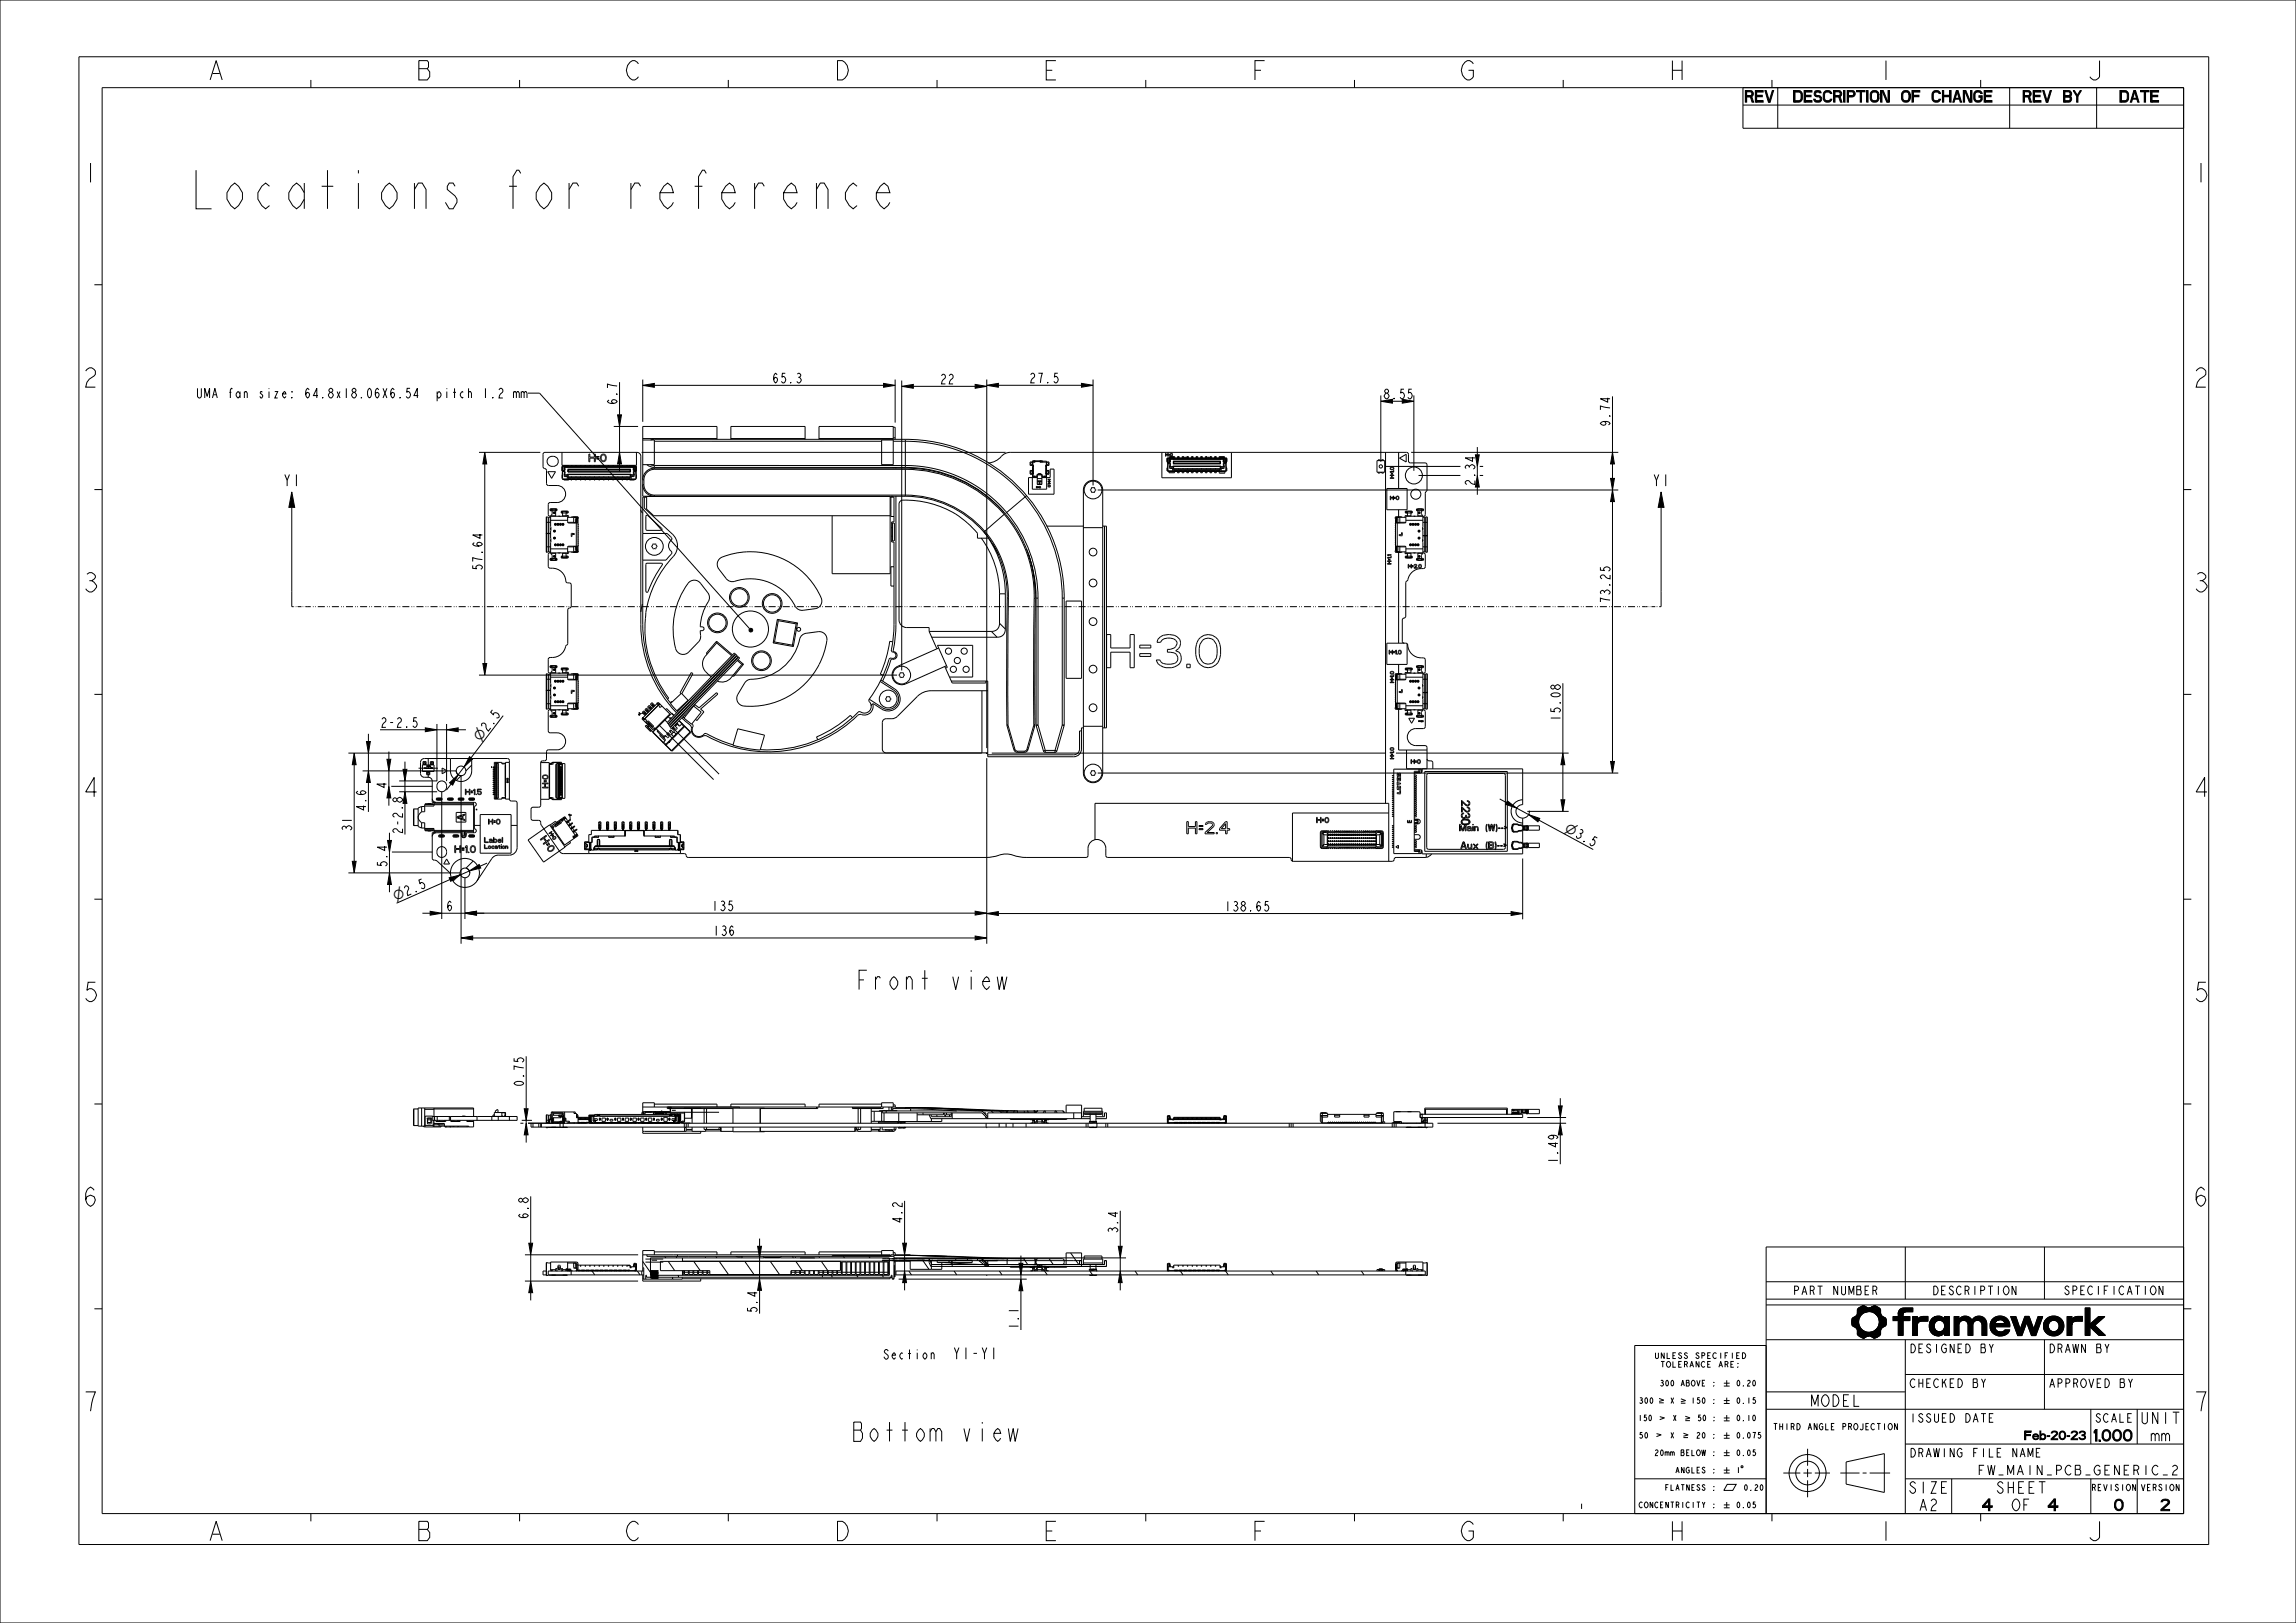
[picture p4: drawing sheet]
<svg xmlns="http://www.w3.org/2000/svg" width="594mm" height="420mm" viewBox="0 0 594 420" stroke-linecap="round" stroke-linejoin="round" font-family="sans-serif">
<defs><g id="words">
<text font-size="13" x="48.7" y="54">Locations for reference</text>
<g font-size="6.5">
<text x="53.4" y="20.7">A</text>
<text x="107.4" y="20.7">B</text>
<text x="161.4" y="20.7">C</text>
<text x="215.4" y="20.7">D</text>
<text x="269.4" y="20.7">E</text>
<text x="323.4" y="20.7">F</text>
<text x="377.4" y="20.7">G</text>
<text x="431.4" y="20.7">H</text>
<text x="485.4" y="20.7">I</text>
<text x="539.4" y="20.7">J</text>
<text x="20.9" y="47.2">1</text>
<text x="566.9" y="47.2">1</text>
<text x="20.9" y="100.2">2</text>
<text x="566.9" y="100.2">2</text>
<text x="20.9" y="153.2">3</text>
<text x="566.9" y="153.2">3</text>
<text x="20.9" y="206.2">4</text>
<text x="566.9" y="206.2">4</text>
<text x="221.3" y="256.1">Front view</text>
<text x="20.9" y="259.2">5</text>
<text x="566.9" y="259.2">5</text>
<text x="20.9" y="312.2">6</text>
<text x="566.9" y="312.2">6</text>
<text x="20.9" y="365.2">7</text>
<text x="566.9" y="365.2">7</text>
<text x="220.1" y="373">Bottom view</text>
<text x="53.4" y="398.7">A</text>
<text x="107.4" y="398.7">B</text>
<text x="161.4" y="398.7">C</text>
<text x="215.4" y="398.7">D</text>
<text x="269.4" y="398.7">E</text>
<text x="323.4" y="398.7">F</text>
<text x="377.4" y="398.7">G</text>
<text x="431.4" y="398.7">H</text>
<text x="485.4" y="398.7">I</text>
<text x="539.4" y="398.7">J</text>
</g>
<g font-size="3.9">
<text x="452.1" y="26.4">REV</text>
<text x="466.9" y="26.4">DESCRIPTION OF CHANGEREV BY</text>
<text x="549.3" y="26.4">DATE</text>
<text x="248.5" y="351.7">Y1-Y1</text>
<text x="469.4" y="363.9">MODEL</text>
<text x="554.5" y="368.4">UNIT</text>
<text x="540.8" y="372.9">1.000</text>
<text x="556.7" y="372.9">mm</text>
<text x="494.5" y="386.4">SIZE</text>
<text x="517.4" y="386.4">SHEET</text>
<text x="496.7" y="390.9">A2</text>
<text x="513.5" y="390.9">4</text>
<text x="520.7" y="390.9">OF</text>
<text x="529.9" y="390.9">4</text>
<text x="545.7" y="390.9">0</text>
</g>
<g font-size="3.4">
<text x="124.3" y="191.9" transform="rotate(-53 124.3 191.9)">⌀</text>
<text x="404.6" y="215" transform="rotate(28 404.6 215)">⌀3.5</text>
<text x="404.6" y="215" transform="rotate(28 404.6 215)">⌀</text>
<text x="102.3" y="233.2" transform="rotate(-24 102.3 233.2)">⌀2.5</text>
<text x="102.3" y="233.2" transform="rotate(-24 102.3 233.2)">⌀</text>
</g>
<g font-size="3.3">
<text x="199.7" y="99.1">65.3</text>
<text x="243.1" y="99.4">22</text>
<text x="266.2" y="99.1">27.5</text>
<text x="50.6" y="103">UMA fan size: 64.8x18.06X6.54 pitch 1.2 mm</text>
<text x="159.7" y="104.9" transform="rotate(-90 159.7 104.9)">6.7</text>
<text x="357.7" y="103.2">8.55</text>
<text x="416.5" y="110.6" transform="rotate(-90 416.5 110.6)">9.74</text>
<text x="381.6" y="125.9" transform="rotate(-90 381.6 125.9)">2.34</text>
<text x="124.8" y="147.8" transform="rotate(-90 124.8 147.8)">57.64</text>
<text x="416.5" y="156.3" transform="rotate(-90 416.5 156.3)">73.25</text>
<text x="98.3" y="188.2">2- 2.5</text>
<text x="403.7" y="186.8" transform="rotate(-90 403.7 186.8)">15.08</text>
<text x="100" y="204.3" transform="rotate(-90 100 204.3)">4</text>
<text x="91" y="215.3" transform="rotate(-90 91 215.3)">31</text>
<text x="94.7" y="210.1" transform="rotate(-90 94.7 210.1)">4.6</text>
<text x="104.1" y="216" transform="rotate(-90 104.1 216)">2- 2.8</text>
<text x="100.1" y="224.6" transform="rotate(-90 100.1 224.6)">5.4</text>
<text x="115.3" y="235.7">6</text>
<text x="184" y="235.7">135</text>
<text x="316.7" y="235.8">138.65</text>
<text x="184.3" y="242.1">136</text>
<text x="135.5" y="281.3" transform="rotate(-90 135.5 281.3)">0.75</text>
<text x="403" y="301.3" transform="rotate(-90 403 301.3)">1.49</text>
<text x="136.7" y="315.6" transform="rotate(-90 136.7 315.6)">6.8</text>
<text x="233.4" y="316.8" transform="rotate(-90 233.4 316.8)">4.2</text>
<text x="289.2" y="319.3" transform="rotate(-90 289.2 319.3)">3.4</text>
<text x="195.9" y="339.9" transform="rotate(-90 195.9 339.9)">5.4</text>
<text x="263.5" y="344.2" transform="rotate(-90 263.5 344.2)">1.1</text>
<text x="231.7" y="351.7">Section</text>
<text x="521.3" y="381.7">FW_MAIN_PCB_GENERIC_2</text>
</g>
<g font-size="2.9">
<text x="465.9" y="335.1">PART NUMBER</text>
<text x="501.9" y="335.1">DESCRIPTION</text>
<text x="536.2" y="335">SPECIFICATION</text>
<text x="493.9" y="350.1">DESIGNED BY</text>
<text x="529.9" y="350.1">DRAWN BY</text>
<text x="493.9" y="359.1">CHECKED BY</text>
<text x="529.9" y="359.1">APPROVED BY</text>
<text x="493.9" y="368.1">ISSUED DATE</text>
<text x="542.8" y="368.1">SCALE</text>
<text x="493.9" y="377.1">DRAWING FILE NAME</text>
<text x="523.5" y="372.6">Feb-20-23</text>
</g>
<g font-size="2.1">
<text x="461.6" y="370">THIRD ANGLE PROJECTION</text>
<text x="542.1" y="385.8">REVISION VERSION</text>
</g>
<g font-size="2">
<text x="430.2" y="351.6">UNLESS SPECIFIED</text>
<text x="431.4" y="353.8">TOLERANCE ARE:</text>
<text x="432.1" y="358.7">300 ABOVE :</text>
<text x="427.7" y="363.2">300</text>
<text x="432.6" y="363.2">X</text>
<text x="448.3" y="363.2">0.15</text>
<text x="427.5" y="367.7">150</text>
<text x="432.8" y="367.7">X</text>
<text x="436.3" y="367.7">50 :</text>
<text x="448.3" y="367.7">0.10</text>
<text x="427.7" y="372.2">50</text>
<text x="431" y="376.7">20mm BELOW :</text>
<text x="432.1" y="372.2">X</text>
<text x="435.8" y="372.2">20 :</text>
<text x="448.3" y="372.2">0.075</text>
<text x="435.3" y="381.2">ANGLES :</text>
<text x="433.2" y="385.7">FLATNESS :</text>
<text x="427.7" y="390.2">CONCENTRICITY : 0.05</text>
</g>
</g></defs>
<g fill="#000">
<path d="M464.4 23.4l1.3 .1 .5 .6v1.7l-.5 .6h-1.3v-.3l1.2-.1 .4-.6-.2-1.4-.4-.2h-1zM166.3 99.7l3-.5v1zM228.6 99.2l3 .5-3 .5zM233.3 100l3-.5v1zM255.3 99.7l3-.5v1zM252.3 99.5l3 .5-3 .5zM279.8 99.2l3 .5-3 .5zM125.4 117.1l.5 3h-1zM159.8 107.4h1l-.5 3zM160.3 117.1l.5 3h-1zM362.8 103.3l3 .5-3 .5zM417.2 117.1l.5 3h-1z"/>
<path d="M75.5 127.3l.7 4h-1.5zM381.7 117.7h1l-.5 3zM416.7 123.8h1l-.5 3zM417.2 126.8l.5 3h-1zM429.7 127.3l.8 4h-1.5zM124.9 171.7h1l-.5 3zM193.8 162.9l.3-.3 .5 .1 .2 .4-.2 .4-.5 .1-.3-.3zM91.6 194.9l.5 3h-1zM94.8 191.9h1l-.5 3zM95.3 199.5l.5 3h-1zM100.1 196.5h1l-.5 3zM110 188.4l3 .5-3 .5z"/>
<path d="M115.5 188.9l3-.5v1zM121.5 195.8l.8 .6-2.3 2.1zM404.3 194.9l.5 3h-1zM100.6 203.5l.5 3h-1zM104.3 199.1h1l-.5 3zM104.8 204.9l.5 3h-1zM116.3 202.6l2.2-2.1-1.4 2.7zM390 207.3l2.4 1.8-2.9-1zM395.5 210.8l2.9 1-.5 .9zM403.8 207h1l-.5 3zM416.7 197.1h1l-.5 3zM91.1 222.9h1l-.5 3z"/>
<path d="M100.3 217.5h1l-.5 3zM100.8 225.9l.5 3h-1zM111.3 235.8l3 .5-3 .5zM116.2 227.2l2.9-.8-2.5 1.7zM120.3 236.3l3-.5v1zM121.4 225.4l2.6-1.7 .4 .9zM255.3 236.4l3-.5v1zM252.3 235.8l3 .5-3 .5zM390.9 235.9l3 .5-3 .5zM119.3 242.7l3-.5v1zM252.3 242.2l3 .5-3 .5zM135.6 286.9h1l-.5 3z"/>
<path d="M136.1 290.7l.5 3h-1zM403.2 286.2h1l-.5 3zM403.7 290.7l.5 3h-1zM136.8 321.7h1l-.5 3zM137.3 331.5l.5 3h-1zM196 322.5h1l-.5 3zM196.5 330.9l.5 3h-1zM234 328.9l.5 3h-1zM233.5 321.7h1l-.5 3zM264.1 331l.5 3h-1zM263.6 326.9h1l-.5 3zM289.3 322.5h1l-.5 3z"/>
<path d="M289.8 328.9l.5 3h-1zM481.8 338l.5-.1zM480.5 339.8l2.6-.4-1 .4-.9 1-1.8 .2 .9-.5zM481 338.4l.8-.4 .5-.1 .7 .4zM480.9 338.5l2.3-.1zM480.7 338.7l.2-.2 2.3-.1 3 .1 .3 .5-6 .8zM483.1 339.4l3.4-.4v.8l-1.4 .1-1-.4zM484 338.3l.8-.4 .5 .1zM483.5 338.5l1.8-.5 .9 .5zM485.1 339.9l1.4 .1zM491.1 340l1.3-.1-1.3 .8zM491.1 339.9l1.4-.2-.1 .2z"/>
<path d="M491.1 339.7l1.5-.1zM491.5 338.9l1-.4h2.4v1h-3.7zM491.1 339.6l1.6-.1zM491.2 339.5h1.9zM479.2 343l1.8-.1 .1 .3-1.1 .3zM479.3 341.1l1.9-.3-.4 1.1 .2 1-1.8 .1-.1-1zM480 343.5l1.1-.3 .4 .7 .7 .5-1.7 .8v-1.1zM481.9 346.3l.5-.1zM481.1 345.9l2-.1-.7 .4-.5 .1zM481 345.8l2.5-.1zM480.5 345.2l1.7-.8 .9 .3 3.4 .5-.3 .5-5.2 .1zM483.7 345.7h2.5l-1.5 .5z"/>
<path d="M484.7 346.2l1.2-.3-.8 .4zM483.9 344.7l1.1-.4h1.5v.9zM485 344.3l1.6-.2zM485.3 340.1h1.3zM485.1 344.2l1.5-.2zM485.4 340.2h1.2l-1.1 .1zM485.3 344.1l1.4-.2zM485.5 340.3l1.1-.1 .1 .2-1 .1zM485.5 343.9l1.3-.2-.1 .2-1.3 .1zM485.7 340.5l1-.1 .1 .1-1 .1zM485.7 343.7l1.3-.1-.2 .1-1.3 .2zM485.8 340.6l1-.1 .9 .5-1.7 .1z"/>
<path d="M486 343.2l1.7-.1a2.73 2.73 0 0 1-2 .6zM486 341.1h1.8l-1.7 .2zM486 343l1.9-.1-.1 .2-1.8 .1zM486.1 341.3l1.7-.2 .1 .2-1.8 .2zM486.1 342.9l1.8-.1-1.9 .2zM486.1 341.5l1.8-.2v.2l-1.7 .2zM486.1 342.7l1.9-.1-.1 .2-1.8 .1zM486.2 341.7l1.7-.2 .1 .2-1.8 .2zM486.2 342.5l1.8-.2v.3l-1.9 .1zM486.2 341.9l1.8-.2v.4l-1.8 .2zM486.2 342.3l1.8-.2v.2l-1.8 .2zM489.8 340.7h1.3l1.3-.7v.7l-2.6 1z"/>
<path d="M489.8 341.7l2.6-1h1.7v1h-1.7v3.9h-1.3v-3.9zM496.1 342.5l-.1 3.1h-1.2zM494.8 340.7h1.2v.8a1.58 1.58 0 0 1 1.6-.8h1.2v1.2h-1.3a1.27 1.27 0 0 0-1.4 .6l-1.3 3.1zM499.6 341.5l2.2 .2-2.4 .1zM499.1 343.4l1.3-.3v.3l-1.2 .2zM499.1 342.9l1.3-.1v.3l-1.3 .3zM499.2 343.6l1.2-.2v.2l-1.2 .2zM499.2 342.7l1.3-.1-.1 .2-1.3 .1zM499.2 343.8l1.2-.2 .1 .2-1.3 .1zM499.2 342.5l1.4-.1-.1 .2-1.3 .1zM499.2 343.9l1.3-.1 .1 .2-1.3 .1zM499.2 342.3l1.5-.1-.1 .2-1.4 .1z"/>
<path d="M499.3 344.1l1.3-.1 .1 .1-1.3 .2zM499.3 342.2l1.5-.1-.1 .1-1.5 .1zM499.4 342l1.6-.1-.2 .2-1.5 .1zM499.4 344.3l1.3-.2 .3 .3-1.6 .1zM499.4 344.5h1.7l-1.6 .1zM499.4 341.8l2.2-.1-2.2 .3zM500.7 340.7h1.3zM501.2 345.7h.6zM499.5 344.6l1.6-.1a1.32 1.32 0 0 0 1.9-.7l.1 1h-3.5zM500.9 345.6h1.2zM500.4 340.8l1.6-.1 .3 .1zM499.9 341.1l.5-.3h1.9l.5 .2z"/>
<path d="M500.4 345.4h2.1l-.4 .2h-1.2zM500.2 345.4l2.5-.1zM499.8 341.3l3-.3 .1 .2zM499.9 345.1h3l-.2 .2-2.5 .1zM499.8 341.3h3.2l-3.3 .1zM499.8 345l3.2-.1zM499.7 341.4h3.4l-3.5 .1zM499.6 344.8h3.5l-3.3 .2zM503.1 340.7h1.2v4.9h-1.2l-.1-1.8a1.6 1.6 0 0 0-.5-1.9l.6-.5zM499.6 341.5l3.5-.1-.6 .5zM505.6 340.7h1.2v4.9h-1.2zM507.9 341.7h3.7a1.18 1.18 0 0 0-1.2 1.3v2.6h-1.2v-2.6a1.15 1.15 0 0 0-1.3-1.3z"/>
<path d="M507.1 341.1a1.95 1.95 0 0 1 3 .5l-2.4 .1-.5 .3-.3 .4-.1-.9zM510.6 341.1a2.02 2.02 0 0 1 3.3 1l-1.3 .1-.7-.5h-1.7zM512.6 342.2l1.3-.1 .1 3.5h-1.2v-2.7zM514.9 343.7l1.2-.1 .1 .2-1.2 .1zM515 342.3l1.3-.2-.1 .3-1.3 .1zM515 343.9l1.2-.1 .1 .1-1.3 .2zM515 342.1l1.4-.1-1.4 .3zM515 344.1l1.3-.2 .1 .3-1.3 .1zM515.1 342l1.4-.2-.1 .2-1.4 .1zM515.1 344.3l1.3-.1 .2 .1-1.4 .2zM515.2 341.8l1.6-.1-1.7 .3zM515.2 344.5l1.4-.2 .2 .2-1.5 .1z"/>
<path d="M515.3 341.6l2-.1-2.1 .3zM515.3 344.6h1.8l-1.7 .2zM515.5 341.4a2.62 2.62 0 0 1 4.3 .8l-1.2 .1a1.24 1.24 0 0 0-1.3-.8l-2 .1zM515.4 344.8l2.1-.1zM516.9 345.6h1.5zM515.4 344.8l2.4-.1 .9-.5h1.2l-.4 .7-3.8 .1zM514.9 342.5l5 .1 .1 .7h-3.9v.3l-1.2 .1zM515.7 345l3.8-.1-1.1 .7h-1.5zM518.6 342.3l1.2-.1 .1 .4-1.2-.1zM520.2 340.7h1.3l1.2 3.3-.7 1.6zM523.9 340.7h1.1l1.2 3.3 2.3-3.3-1.8 4.9h-1.1l-1.3-3.4-1.2 3.4h-1.1zM527.3 340.7h1.2l-2.3 3.3z"/>
<path d="M528.7 343.3l1.2-.2v.3l-1.2 .2zM528.7 342.9l1.3-.1-.1 .3-1.2 .2zM528.7 343.6l1.2-.2 .1 .2-1.3 .2zM528.7 342.7l1.3-.1v.2l-1.3 .1zM528.7 343.8l1.3-.2 .1 .2-1.3 .1zM528.7 342.5l1.4-.1-.1 .2-1.3 .1zM528.8 343.9l1.3-.1 .1 .2-1.3 .1zM528.8 342.3l1.4-.1-.1 .2-1.4 .1zM528.9 344.1l1.3-.1 .1 .1-1.4 .2zM528.9 342.2l1.5-.2-.2 .2-1.4 .1zM528.9 344.3l1.4-.2 .2 .3-1.5 .1zM528.9 342l1.8-.2-1.8 .4z"/>
<path d="M529 344.5l1.5-.1 .3 .1-1.7 .1zM529 341.8l2.2-.1-2.3 .3zM529.4 341.4a2.69 2.69 0 0 1 4.4 .9l-1.2 .2a1.33 1.33 0 0 0-1.4-.8l-2.2 .1zM529.1 344.6h4.4a2.74 2.74 0 0 1-4.4 0zM532.6 342.5l1.2-.2 .1 1-.2 1-.2 .3h-2.1a1.47 1.47 0 0 0 1.2-2.1zM536.1 342.5l-.1 3.1h-1.2zM534.8 340.7h1.2v.8a1.58 1.58 0 0 1 1.6-.8h1.1v1.2h-1.3a1.27 1.27 0 0 0-1.3 .6l-1.3 3.1zM539.5 338.5h1.2v4.2l2.2-2h1.6l-2.6 2.3 2.8 2.6h-1.7l-2.3-2.2v2.2h-1.2zM559.4 388.1a1.15 1.15 0 0 1 1.9 .7l-.2 .4-1.6 1.4h1.8v.3h-2.3v-.3l1.8-1.6a.69 .69 0 0 0-.4-.8 .69 .69 0 0 0-.9 .3l-.4 .1z"/>
</g>
<g fill="none" stroke="#000" stroke-width=".26">
<path d="M0 0h594v420h-594zM20.4 14.7h551v385h-551zM26.4 22.7h538.5v369h-538.5zM80.4 20.7v2M134.4 20.7v2M188.4 20.7v2M242.4 20.7v2M296.4 20.7v2M350.4 20.7v2M404.4 20.7v2M450.9 22.7v10.5h114M450.9 27.2h114"/>
<path d="M458.4 20.7v2M459.9 22.7v10.5M464 23.4h.4v3h-.4zM464.4 23.4l1.3 .1 .5 .6v1.7l-.5 .6h-1.3v-.3l1.2-.1 .4-.6-.2-1.4-.4-.2h-1zM512.4 20.7v2M519.9 22.7v10.5M542.4 22.7v10.5M186.7 49.9h3.5l-.5-1.7-1-.8a3.7 3.7 0 0 0-2.1 3.3 3.7 3.7 0 0 0 2.1 3.3l1-.8 .5-.8M195.2 47.4v6.6M197.7 48.2l-.5-.8h-1l-1 1.6M202.7 49.9h3.5l-.5-1.7-1-.8a3.7 3.7 0 0 0-2.1 3.3 3.7 3.7 0 0 0 2.1 3.3l1-.8 .5-.8M211.2 49l1-1.6h1l1 1.6v5"/>
<path d="M211.2 47.4v6.6M221.7 48.2l-1-.8a3.7 3.7 0 0 0-2.1 3.3 3.7 3.7 0 0 0 2.1 3.3l1-.8M226.7 49.9h3.5l-.5-1.7-1-.8a3.7 3.7 0 0 0-2.1 3.3 3.7 3.7 0 0 0 2.1 3.3l1-.8 .5-.8M24.4 73.7h2M564.9 73.7h2M159.7 99.9l-2.5-.5v1M160.3 98.9v8.5M166.3 99.7l3-.5v1zM166.3 98.2v11M169.3 99.7h59.3M206.3 96.8l.2-.2a.57 .57 0 0 1 .7 .6l-.4 .4a.75 .75 0 0 1 .5 .9 .75 .75 0 0 1-.8 .6l-.3-.4M206.5 97.6h.3"/>
<path d="M228.6 99.2l3 .5-3 .5zM231.6 98.2v11.2M233.3 100l3-.5v1zM233.3 98.5v75M236.3 100h16M252.3 99.5l3 .5-3 .5zM255.3 99.7l3-.5v1zM255.3 98.2v95.4M258.3 99.7h21.5M273.7 96.6h-.8l-.1 1 .2-.2a.84 .84 0 0 1 .8 .8 .84 .84 0 0 1-.8 .9l-.3-.4M279.8 99.2l3 .5-3 .5zM282.8 98.2v27.4"/>
<path d="M115.6 100.5v.2M115.6 101.3v1.7M117.2 101.5h.8M117.6 100.5v2.5M119.8 101.5l-.2-.2a.92 .92 0 0 0-.5 .9 .92 .92 0 0 0 .5 .8l.2-.2M121.2 101.7l.3-.4h.2l.3 .4v1.3M121.2 100.5v2.5M123.9 117.1h15.9M125.4 117.1l.5 3h-1zM125.6 100.5v2.5M127.5 102.8l.1 .2zM129.1 100.9l.4-.4h.2l.4 .4a.97 .97 0 0 1-.6 1l-.4 1.1h1"/>
<path d="M132.8 101.7l.3-.4h.2l.3 .4v1.3M132.8 101.3v1.7M133.6 101.7l.2-.4h.3l.2 .4v1.3M134.8 101.7l.3-.4h.2l.3 .4v1.3M134.8 101.3v1.7M135.6 101.7l.2-.4h.3l.2 .4v1.3M136.6 101.7h3l54.3 61M141.8 118.6a1.44 1.44 0 0 1 2.1-.3 1.44 1.44 0 0 1 0 2.2 1.44 1.44 0 0 1-2.1-.3 1.3 1.3 0 0 1 0-1.6zM145.4 117.1v3.3h19.3v-3.3M152.3 117.5h.3v.8h1.2v-.8h.2v2h-.2v-.9h-1.2v.9h-.3zM154.3 118.1h.7v.2h-.7zM154.3 118.6h.7v.2h-.7z"/>
<path d="M155.6 117.7a.95 .95 0 0 1 1.2 .4 .95 .95 0 0 1-.2 1.2 .95 .95 0 0 1-1.2-.4 .95 .95 0 0 1 .2-1.2zM155.8 117.8l.1-.1a.74 .74 0 0 1 .8 .8 .74 .74 0 0 1-.8 .7l-.3-.6zM158.8 110.4h6.3M159.8 107.4h1l-.5 3zM160.3 117.1l.5 3h-1zM160.3 110.4v6.7M166 117.1h94.1M255.7 119.8a5.4 5.4 0 0 0 3.7-2.1l.9-.5 1-.1h102.6l.4 .2 .1 2 .2 .4 4.1 .1 .4 .2 .1 6.8M267.1 119.7h-.5v.5h.5M267.6 119.2v.1M267.7 119.2v.1M267.7 119.5h-1.2v.9h.6"/>
<path d="M267.8 119.2v.4h-.6v.7h.2v2.5h-.2v.4h.4M267.8 119.4h1.2M267.8 119.3l-.7 .1M269 119.2v.4h1.7v.7h-.2v2.5h.2v.4h-.4M269 119.3h1.7v4.1h-1.2M269.2 119.2v.1M269.6 119.3l-2.5-.1v4.2h1.2M269.8 119.3v.2h-.7M270.7 119.7h.5v.5h-.5M270.7 119.5h.7v.9h-.7M300.6 117.1v6.5h18v-6.5M301.6 117.3l.1 .3h.4l.1-.3v.8l-.1-.4h-.4l-.1 .4z"/>
<path d="M302 119.8h.1M302 118.7h.1M302 118.6h-.1v.9h.1M302.2 118.6l-.1 2.1M302.2 118.6h14.9l.1 2.1M302.2 118.6v3.1M302.2 118.5l-.1 1.6M302.2 119.7l-.2 .1M302.2 119.6v.1M302.2 119.7h.4v.2M302.2 119.9h.4M302.2 119.8h.4"/>
<path d="M302.4 117.5l.2 .1zM302.4 117.7l.2 .1zM302.5 118.5v-.3h1.4v.3M302.6 119.9l.2 .1v.2l-.2 .1M302.6 119.1h.2v.5h-.3v.2M302.6 118.5v1.2M302.6 118.7h.1M302.6 119.7v.6M302.6 118.5h1.2M302.7 119.1v.5M302.7 118.7h-.1M302.7 118.7v.3"/>
<path d="M302.7 118.6v.1M302.7 119v.1M302.7 119.6l-.2 .1M302.8 118.6v.4h-.2M302.8 118.7h.6M302.9 117.4v.5M302.9 117.9l.1 .1M303 117.4h-.1M303 117.4a.3 .3 0 0 1 .3 .3 .3 .3 0 0 1-.3 .3M303.2 118.5v.1M303.3 118.5v.1M303.3 118.6v.2h-.5"/>
<path d="M303.4 118.5v.4h12.5v-.4M303.4 118.8h12.5M303.4 118.8h-.6M303.5 119.4v.7h12.3v-.7M303.5 119.4h12.3M303.6 119.4v.1M303.6 119.5v.5M303.6 119.5h.1M303.6 119.5h12.1M303.7 120h-.1M303.7 119.5v.5M303.7 120h11.9"/>
<path d="M303.7 119.5h11.9M304.6 118.5v-.3h.5v.3M304.7 118.5h.3M305.8 118.5v-.3h.5v.3M305.9 118.5h.3M306.5 118.5v-.2l.3 .2M307 118.5v-.3h.5v.3M307.1 118.5h.3M308.2 118.5v-.3h.5v.3M308.3 118.5h.3M309.4 118.5v-.3h.5v.3M309.5 118.5h.3"/>
<path d="M310.6 118.5v-.3h.5v.3M310.7 118.5h.3M311.8 118.5v-.3h.5v.3M311.9 118.5h.3M312.5 118.5v-.2l.3 .2M313 118.5v-.3h.5v.3M313.1 118.5h.3M314.2 118.5v-.3h.5v.3M314.3 118.5h.3M315.4 118.5v-.3h1.4v.3M315.5 118.5h1.2M315.6 120h.1"/>
<path d="M315.6 119.5v.5M315.7 119.5h-.1M315.7 119.5h.1M315.7 119.5v.5M315.7 119.4v.1M315.7 119.4h.1M315.9 118.8h.6M315.9 118.7h.6M316 118.6v.2h.5M316 118.5v.1M316.1 118.5v.1M316.5 118.6v.4h.2"/>
<path d="M316.5 120v.2M316.6 118.6v.1M316.6 118.7h.1M316.6 118.7v1h.2M316.6 120v.2M316.7 120h-.2v.2h.1M316.7 118.7h.1M316.7 119.6v.3M316.7 119.8h.4M316.7 118.5v.6M316.8 119.6v-.5h-.3v.5h.3v.2M316.8 119.7h.1"/>
<path d="M317.1 119.9l-.4 .1M317.1 119.7h-.4M317.1 119.6h.1M317.1 118.5v1.6M317.1 118.5h-14.9l-.2 .1v1.2M317.1 118.5l.2 .1v1.2M317.2 119.8h.1M317.2 118.7h.1M317.2 119.6l.1 .2M317.2 118.7v.9M317.3 118.6h.1v.9h-.1M356.2 119.2h2v3h-2z"/>
<path d="M356.6 119.2v-.2l.6 .2M357.2 102.3v17.2M357.3 119.2l.3-.2h.3v.2M358.5 117.1v90.8M361.8 117.1v9.2M362.1 118.6l1.7-1v2zM362.8 103.3l3 .5-3 .5zM365.1 117.1h53.6M365.2 100.7h-.7l-.1 1.1 .2-.3a.84 .84 0 0 1 .8 .9 .84 .84 0 0 1-.8 .8l-.4-.4M365.8 102.3v19.5M381 118.2v1.2l-1.9-.9h2.5M381.7 117.7h1l-.5 3z"/>
<path d="M382.2 115.7v2M415.9 102.9v1.2l-1.9-.9h2.5M417.2 117.1l.5 3h-1zM417.2 102.6v14.5M24.4 126.7h2M73.7 122.8l.6 1.5v1.5M74.9 122.8l-.6 1.5M75.5 127.3l.7 4h-1.5zM75.5 131.3v25.7h.5M76.7 122.8v3M124.2 138.2v1.1l-1.9-.9h2.5M125.4 120.1v51.6"/>
<path d="M141.3 135.2h1.2M141.4 137.9l1.1 .1M141.4 137.9v.3M141.4 133.8v9.1M141.4 133.8v4.1M141.4 138.2v4.7M141.4 133.8l.4 .1M141.6 138v.1M141.7 122.1h2l-1 1.7zM141.7 138v.1M141.8 133.9h.2M141.8 133.9v8.9"/>
<path d="M142 133.9v8.9M142 133.9h.5M142.5 138.1l-1.1 .1M142.5 134.6h4.4M142.5 133.5h1.3M142.5 136.6v.5M142.5 139.6v.5M142.6 131.8v.2M142.7 131.8v.2M142.9 131.8l-.1 1.2-.3 .6v9.5l.3 .5 .1 1.3M142.9 132.2h-.5l-.1-.4 1.7-.1 .1 .4-.3 .1M142.9 132.1h.9"/>
<path d="M143.8 132h.1M143.8 131.8v1.8M143.9 131.8v.2M143.9 131.8h.1M143.9 131.8h-1.4v.2h.4M144 132h.1M144 131.8v.2M144.4 133.6h.1M144.4 133.6h.5M144.4 133.6h-2.1l-.4-.2-.1-2.9 .1-.2 .4-.3a3.3 3.3 0 0 0 3.7-1 2.2 2.2 0 0 0-1.9-3.4h-2.2l-.4-.2-.1-3.6-.9-1v-3.2l.2-.5h24.1a1 1 0 0 1 1 1v43.5a33 33 0 0 0 9.2 22.9M144.9 133.6h2l.1 1.7h2.5M144.9 133.6h.1"/>
<path d="M145.4 132.6h.1M145.4 132.4v.2M145.4 132.4h.1M145.4 132.4h1.5v.2h-.4M145.4 132.6h.2M145.4 120.8h.1M145.4 121.7v.2M145.4 121.7h.1M145.5 121.9l-.1-1.2 .2-.1-.1 1.6M145.5 122.7h.1M145.5 132.4l.1 1.2M145.5 120.7v2.1"/>
<path d="M145.5 122.8h-.1v1h.2M145.5 120.7v3.1M145.5 120.7h.1M145.6 132.8l-.4-.1 .1-.4 1.7 .1-.1 .4h-.4M145.6 133.5h.9M145.6 132.7h.9M145.6 123.8v.1M145.6 121.7l-.1 .1M145.6 124h.1M145.6 122h.3M145.6 121.9h.3M145.6 120.7h.3"/>
<path d="M145.6 120.6h18.9M145.6 123.9v.2l18.8-.1M145.6 123.9h1.2M145.8 121.8h.1M145.9 124.1h1.2M145.9 121.8v.2M145.9 122h.1M145.9 121.2h.3v.5h-.4v.2M145.9 120.6v1.1M145.9 120.8h.1M145.9 120.7h.9M145.9 121.7l.1 .3"/>
<path d="M146 122v.1M146 120.8v.3M146 120.6h1.2M146 122.1h.2l-.2 .2M146 122.7v.6h.8M146 122.3v.2M146 122.5l.2 .1-.2 .1M146 122.1v.2M146 121.2v.5M146 122.5l.1 .4M146.1 120.8h-.1M146.1 120.8v.3"/>
<path d="M146.1 122.9l.7 .1v-.3h16.4v.3h.8M146.1 122.9h.7M146.1 120.7v.1M146.1 121.1v.1M146.1 121.7l-.6 .1M146.2 120.7v.4h-.3M146.2 120.9h17.6M146.2 120.8h17.6M146.2 123.3v-.1h.6v.9M146.5 132.4v1.2M146.6 133.6l.1-.2h.3l.1 .5M146.6 120.6v.1"/>
<path d="M146.6 132.4v.2M146.7 120.7v.2h-.5M146.7 132.4v.2M146.8 124h16.5M146.8 120.6v.4h16.4v-.4M146.8 122.8h.1M146.8 124v.1M146.9 133.9h1.5M146.9 135.2h1.5M146.9 122.7v.9h-.1M146.9 122.8h.1M146.9 123.4h16.2"/>
<path d="M146.9 121.5h16.2v.7h-16.2zM146.9 121.5h.1M146.9 121.5l.1 .1M147 121.6h.1M147 122.1v.1M147 121.6v.5M147 121.6h16.1M147 122.8v.6M147 124v.1M147 122.8h16M147 122.1h.1M147 122.1h16"/>
<path d="M147 123.9h.7M147 123.7h16M147.1 123.4v.1M147.3 123.4v.1M147.5 123.4v.1M147.7 123.4v.1M147.7 123.5h-.7v.6M147.7 120.6h.2M147.7 123.5h.1M147.7 124.1h.2M147.7 123.5h.2M147.7 123.9v.1"/>
<path d="M147.8 138l.8 .1v.2h-.6v.6h-.2zM147.9 133.9l.2-.2 1.4 .1 .1 .4-.3 .1M147.9 123.9h-.2M147.9 123.9v.1M147.9 123.9h14.2M147.9 123.5h.1M147.9 123.5h1M148 123.4v.1M148 138.3h.1M148.1 123.4v.1M148.3 120.4l-.1 .2M148.3 123.4v.1"/>
<path d="M148.4 135.2v.1M148.4 133.9v1.3M148.4 135.1l.1 .1M148.4 135.2h.8M148.4 133.9h.1M148.5 123.4v.1M148.5 133.9h-.1M148.5 133.9h.1M148.5 133.9h.9M148.5 120.4l.1 .2M148.6 133.9h.1M148.7 123.4v.1"/>
<path d="M148.9 123.4v.1M148.9 120.6h.2M148.9 124.1h.2M148.9 123.5h.2M148.9 135.2v.1M148.9 123.9v.1M149.1 133.9v.1M149.1 135.3v6M149.1 123.9v.1M149.1 123.5h.9M149.2 123.4v.1M149.2 134.2v1"/>
<path d="M149.2 134.2h.1M149.2 134.2l-.2-.3-.1 1.3M149.2 134.5v.1M149.2 134.2h.2M149.2 133.9v1.4M149.2 134.3h.3v8l-.3 .1M149.3 133.9v.3M149.3 134.3v1M149.3 135.1h.2M149.3 134.6h.2M149.3 123.4v.1M149.4 133.7v.6"/>
<path d="M149.5 135.6v.2M149.5 136.1v.2M149.5 136.6v.2M149.5 137.1v.2M149.5 137.6v.2M149.5 138.1v.2M149.5 138.6v.2M149.5 139.1v.2M149.5 139.6v.2M149.5 123.4v.1M149.7 123.4v.1M149.9 123.4v.1"/>
<path d="M150.1 123.4v.1M150.1 120.6h.2M150.1 123.5h.1M150.1 124.1h.2M150.1 123.5h.2M150.1 123.5h-.1M150.1 123.9v.1M150.3 123.9v.1M150.3 123.5h1M150.4 123.4v.1M150.5 123.4v.1M150.7 123.4v.1"/>
<path d="M150.9 123.4v.1M151.1 123.4v.1M151.3 123.4v.1M151.3 120.6h.2M151.3 124.1h.2M151.3 123.5h.2M151.3 123.9v.1M151.5 123.9v.1M151.5 123.5h.9M151.6 123.4v.1M151.7 123.4v.1M151.9 123.4v.1"/>
<path d="M152.1 123.4v.1M152.3 123.4v.1M152.5 123.4v.1M152.5 120.6h.2M152.5 123.5h.1M152.5 124.1h.2M152.5 123.5h.2M152.5 123.5h-.1M152.5 123.9v.1M152.7 123.9v.1M152.7 123.5h1M152.8 123.4v.1"/>
<path d="M152.9 123.4v.1M153.1 120.4l-.1 .2M153.1 123.4v.1M153.3 123.4v.1M153.3 120.4l.1 .2M153.5 123.4v.1M153.7 123.4v.1M153.7 120.6h.2M153.7 124.1h.2M153.7 123.5h.2M153.7 123.9v.1M153.9 123.9v.1"/>
<path d="M153.9 123.5h.1M154 123.4v.1M154 123.5h.8M154.1 123.4v.1M154.3 123.4v.1M154.5 123.4v.1M154.7 123.4v.1M154.9 123.4v.1M154.9 120.6h.2M154.9 123.5h.1M154.9 124.1h.2M154.9 123.5h.2"/>
<path d="M154.9 123.5h-.1M154.9 123.9v.1M155.1 123.9v.1M155.1 123.5h1M155.2 123.4v.1M155.3 123.4v.1M155.5 123.4v.1M155.7 123.4v.1M155.9 123.4v.1M156.1 123.4v.1M156.1 120.6h.2M156.1 124.1h.2"/>
<path d="M156.1 123.5h.2M156.1 123.9v.1M156.3 123.9v.1M156.3 123.5h.1M156.4 123.4v.1M156.5 123.4v.1M156.7 120.4l-.1 .2M156.7 123.4v.1M156.9 123.4v.1M156.9 120.4l.1 .2M157.1 123.4v.1M157.3 123.4v.1"/>
<path d="M157.3 120.6h.2M157.3 124.1h.2M157.3 123.5h-.9M157.3 123.5h.2M157.3 123.9v.1M157.5 123.9v.1M157.5 123.5h1M157.6 123.4v.1M157.7 123.4v.1M157.9 123.4v.1M158.1 123.4v.1M158.3 123.4v.1"/>
<path d="M158.5 123.4v.1M158.5 120.6h.2M158.5 123.5h.1M158.5 124.1h.2M158.5 123.5h.2M158.5 123.9v.1M158.7 123.9v.1M158.7 123.5h.1M158.8 123.4v.1M158.9 123.4v.1M159.1 123.4v.1M159.3 123.4v.1"/>
<path d="M159.5 123.4v.1M159.7 123.4v.1M159.7 120.6h.2M159.7 124.1h.2M159.7 123.5h-.9M159.7 123.5h.2M159.7 123.9v.1M159.9 123.9v.1M159.9 123.5h.9M160 123.4v.1M160.1 123.4v.1M160.3 120.1v2"/>
<path d="M160.3 123.4v.1M160.5 123.4v.1M160.7 123.4v.1M160.9 123.4v.1M160.9 120.6h.2M160.9 123.5h.1M160.9 124.1h.2M160.9 123.5h.2M160.9 123.5h-.1M160.9 123.9v.1M161.1 123.9v.1M161.1 123.5h1"/>
<path d="M161.2 123.4v.1M161.3 123.4v.1M161.5 120.4l-.1 .2M161.5 123.4v.1M161.7 123.4v.1M161.7 120.4l.1 .2M161.9 123.4v.1M162.1 123.4v.1M162.1 120.6h.2M162.1 124.1h.2M162.1 123.5h.2M162.1 123.9h.2"/>
<path d="M162.1 123.9v.1M162.3 123.9v.1M162.3 123.9h.7M162.3 123.5h.7v.6M162.4 123.4v.1M162.5 123.4v.1M162.7 123.4v.1M162.9 120.6l1.2-.1v.7M162.9 123.4v.1M162.9 124.1h1.3M163 122.1h.1M163 122.8v.6"/>
<path d="M163 124v.1M163.1 121.6l-.1 .5M163.1 121.6h.1M163.1 122.1v.1M163.1 121.6v.5M163.1 121.5v.1M163.1 121.5h.1M163.1 122.7v.9h.2M163.1 122.8h-.1M163.1 122.8h.1M163.2 124v.1M163.2 122.9h.8"/>
<path d="M163.3 123.9h1.1M163.4 120.6l-.1 .3h.5M163.4 120.6v.1M163.8 123.3v-.1h-.5v.9M163.8 120.7v.4h.3M163.9 122.1v.2M163.9 121.7l.7 .1M164 120.7v.1M164 122.6v.3M164 122.9v.1M164 120.8h.1M164 120.8l-.1 .4"/>
<path d="M164 122.5v.5M164 121.2v.5M164 122.3v.2M164 122.5l-.2 .1 .3 .1v.6h-.8M164 122.1v.2M164.1 122.1h-.2v.2h.1M164.1 120.8h.1M164.1 121.7v.3M164.1 121.9h.4M164.1 121.8h.1M164.1 120.7h.4M164.1 120.7h-.9"/>
<path d="M164.1 121.7v-.5h-.3v.5h.4v.2M164.4 123.9v.2M164.5 122.1v.1M164.5 122l-.4 .1M164.5 121.7v.1M164.5 120.7h.1M164.5 122.2h.1M164.5 123.8l-.1 .1M164.5 120.6l.2 .1-.1 1.2M164.5 120.7l.1 2.1M164.5 120.6v1.6M164.5 122.8h.2v1h-.2"/>
<path d="M164.6 122.7l-.1 1.1M164.6 121.7h.1M164.6 120.8h.1M164.6 121.7l.1 .2M164.6 120.8v.9M165.8 131.9l.5 .9M231.8 128.4v34l-.7 6a1.14 1.14 0 0 1 .9 .9 1.14 1.14 0 0 1-.4 1.2l-.9 .1-.2 .2-1 2.8-1.2 2.6M231.8 121v.2M266.5 122.7h.6M267.1 123.6v3h3.7v-3M267.1 123.1h.1M267.1 121.7h-.6v.9h.6"/>
<path d="M267.1 121.9h-.5v.5h.5M267.1 123.3h.5M267.1 122.4h.3M267.1 122.3h.1M267.1 121.6h.1M267.1 121.5h.1M267.1 121h.1M267.1 120.9h.3M267.2 120.9v1.5M267.6 123.4h.1M267.6 123.3v.1M267.6 123.3h.1"/>
<path d="M267.6 123.2v.1M267.6 123.2h.7M268.1 125.8l.1 .5zM268.2 126.1h.3M268.2 126h.3M268.3 123.3h.1M268.3 123.6h-2.2v4.3h6.6v-6.5h-1v2.2h-2.2M268.3 125h1.2M268.3 124.6h1.2M268.3 124.4h1.2M268.3 123.9h1.2M268.4 122.8l-.1 .6"/>
<path d="M268.5 125.8v.5zM268.6 126h.2zM268.6 126.1l.2 .1zM268.6 122.6l-.1 .2M268.6 122.6v.2h-.3v2.6h1.2v-2.6h-.3v-.2M268.6 122.7h.6M268.6 122.6h.6M268.9 126.2h.1M268.9 125.9v.3M268.9 126.2v.1M268.9 125.9h.1M268.9 126.3h.3"/>
<path d="M268.9 124.8v.6M269 126.2v.1M269 125.9v.3M269 125.8l-.1 .1M269 125.9l.2 .1M269 125.8h.1M269.1 126.3h-.1M269.1 125.8l.1 .1M269.1 126.2v.1M269.2 125.9h.1M269.2 126.2h-.1M269.2 126v.2"/>
<path d="M269.2 126.2v.1M269.2 125.9v.1M269.2 126.2h.1M269.2 122.6l.1 .2M269.5 122.8l.1 .1h-1.3M269.5 123.3h.1M269.6 123.2h.7M270.2 123.3v.1M270.2 123.3l.1 .1M270.3 123.3h.4M270.3 123.2l-.1 .1M270.3 123.4h.1"/>
<path d="M270.5 122.4h.2M270.5 120.9h.2M270.7 122.3h.1M270.7 121.6h.1M270.7 121.5h.1M270.7 121h.1M270.7 121.9h.5v.5h-.5M270.7 121.7h.7v.9h-.7M270.7 123.1h.1M270.7 122.7h.7M270.8 123.1h-.1M271.1 124h.7l-.3 .1v.4l.3 .1h-.7l.3-.1v-.4z"/>
<path d="M271.1 125.1l.6-.1 .1 .2zM271.1 125.3h.1M271.2 125.8v.1M271.3 124.7l.1 .2zM271.5 124.7l.1 .2zM271.7 125.6h.1M284 126.8h134.7M302 121.1l-.1 .8h.3M302.1 120.6h.1M302.2 120.7h-.2v1h.2M302.2 121.7v.1M302.2 121.8h1.2"/>
<path d="M302.4 122v.3h1.5v-.3M302.5 122h1.3M302.6 120.3l.1 .1M302.6 120.6v.6h.8M302.7 120.5l-.1 .1M302.7 120.4h.1l-.1 .1M302.7 120.4v.4M302.7 120.8l.7 .1v-.3h12.5v.3h.8M302.7 120.8h.7M302.8 121.2v-.1h.6v.9M303.4 121.9h12.5M303.4 120.7h.2"/>
<path d="M303.5 120.6v.9h-.1M303.5 121.3h12.3M303.6 120h.1M303.6 120.7v.6M303.6 121.9v.1M303.6 120.7h12.1M303.7 121.8h11.9M303.7 121.6h11.9M303.8 121.3v.1M303.9 121.3v.1M304.2 121.3v.1M304.3 121.3v.1"/>
<path d="M304.6 121.3v.1M304.6 122v.3h.5v-.3M304.7 121.3v.1M304.7 121.4h-1v.6M304.7 122h.3M304.7 121.4h.3M304.8 121.8v.1M304.9 121.8v.1M305 121.4h.1M305 121.3v.1M305.1 121.3v.1M305.4 121.3v.1"/>
<path d="M305.5 121.3v.1M305.8 121.3v.1M305.8 122v.3h.5v-.3M305.9 121.3v.1M305.9 121.4h-.9M305.9 122h.3M305.9 121.4h.3M306 121.8v.1M306.1 121.8v.1M306.2 121.4h.9M306.2 121.3v.1M306.3 121.3v.1"/>
<path d="M306.6 121.3v.1M306.7 121.3v.1M307 121.3v.1M307 122v.3h.5v-.3M307.1 121.3v.1M307.1 122h.3M307.1 121.4h.3M307.1 121.4h.1M307.2 121.8v.1M307.3 121.8v.1M307.4 121.4h.1M307.4 121.3v.1"/>
<path d="M307.5 121.3v.1M307.8 121.3v.1M307.9 121.3v.1M308.2 121.3v.1M308.2 122v.3h.5v-.3M308.3 121.3v.1M308.3 121.4h-.9M308.3 122h.3M308.3 121.4h.3M308.4 121.8v.1M308.5 121.8v.1M308.6 121.4h.9"/>
<path d="M308.6 121.3v.1M308.7 121.3v.1M309 121.3v.1M309.1 121.3v.1M309.4 121.3v.1M309.4 122v.3h.5v-.3M309.5 121.3v.1M309.5 121.4h.1M309.5 122h.3M309.5 121.4h.3M309.6 121.8v.1M309.7 121.8v.1"/>
<path d="M309.8 121.4h.9M309.8 121.3v.1M309.9 121.3v.1M310.2 121.3v.1M310.3 121.3v.1M310.6 121.3v.1M310.6 122v.3h.5v-.3M310.7 121.3v.1M310.7 122h.3M310.7 121.4h.3M310.8 121.8v.1M310.9 121.8v.1"/>
<path d="M311 121.4h.9M311 121.3v.1M311.1 121.3v.1M311.4 121.3v.1M311.5 121.3v.1M311.8 121.3v.1M311.8 122v.3h.5v-.3M311.9 121.3v.1M311.9 121.4h.1M311.9 122h.3M311.9 121.4h.3M312 121.8v.1"/>
<path d="M312.1 121.8v.1M312.2 121.4h.9M312.2 121.3v.1M312.3 121.3v.1M312.6 121.3v.1M312.7 121.3v.1M313 121.3v.1M313 122v.3h.5v-.3M313.1 121.3v.1M313.1 122h.3M313.1 121.4h.3M313.2 121.8v.1"/>
<path d="M313.3 121.8v.1M313.4 121.4h.1M313.4 121.3v.1M313.4 121.4h.9M313.5 121.3v.1M313.8 121.3v.1M313.9 121.3v.1M314.2 121.3v.1M314.2 122v.3h.5v-.3M314.3 121.3v.1M314.3 121.4h.1M314.3 122h.3"/>
<path d="M314.3 121.4h.3M314.4 121.8v.1M314.5 121.8v.1M314.6 121.4h1v.6M314.6 121.3v.1M314.7 121.3v.1M315 121.3v.1M315.1 121.3v.1M315.4 121.3v.1M315.4 122v.4h1.5v-.4M315.5 122h1.3M315.5 121.3v.1"/>
<path d="M315.6 121.3v.1M315.7 120.7h.2M315.7 120.7v.6M315.7 121.9v.1M315.7 120.1h.1M315.8 120.6v.9h.1M315.9 121.9v.1M315.9 120.8h.7M315.9 121.8h1.2M316.5 121.2v-.1h-.6v.9M316.6 120.8l.1 .1M316.6 120.4v.4"/>
<path d="M316.6 120.5l.1 .7h-.8M316.6 120.2l-.1 .2 .1 .1M316.7 120.6v.3M317.1 120v.1M317.1 120.1h.1M317.1 120.7h.2v1l-.2 .1v.2M317.2 120.6l-.1 1.4h-14.9v-.2M317.3 121.1l.1 .8h-.3M356.6 122.2v.3l.6-.3M357.3 122.2l.3 .3h.3v-.3M358.4 120.7h19.4M358.8 126.4h5.2v5.5h-5.2z"/>
<path d="M359.6 122.9h1l-.4 .2v.6l.4 .1h-1l.4-.1v-.6zM359.6 122l1 .2-.8 .1zM359.7 128.4l.1 .4h.6l.1-.4v1l-.1-.5h-.6l-.1 .5zM359.9 122.4l.1 .4zM360.2 122.4l.1 .4zM360.5 121.8l.1 .1zM360.7 128.9l.3 .1zM360.7 128.7l.3 .1zM361 139.9v.2M361 139.4v.2M361 138.9v.2M361 138.4v.2"/>
<path d="M361 137.9v.2M361 137.4v.2M361 136.9v.2M361 136.4v.2M361 135.9v.2M361 135.1h.3M361 134.6h.3M361.2 133.7v.2M361.2 133.7l-.3 .3 .3 .3v-.1M361.2 133.7l1.5 .2M361.3 134.3v1M361.3 133.9v.3"/>
<path d="M361.3 134.3h-.3v8l.3 .1M361.3 134.2h.1M361.3 133.9v1.4M361.3 134.2l.3-.3v1.4M361.3 134.5v.1M361.4 134.2v1M361.4 135.2h.8M361.4 128.5a.32 .32 0 0 1 .4 .4 .32 .32 0 0 1-.5 .2zM361.5 133.9v.1M361.5 135.3v6M361.8 131.9v2M362 138.3l.6 .1v-.6h.2l-.1 .8h-.7z"/>
<path d="M362 133.9h.1M362.1 133.9h.1M362.1 133.9h-.9v.3h.1M362.2 135.2l-.1 .1M362.2 135.2h1.5M362.2 133.9h1.5M362.2 135.1l-.1 .1M362.2 133.9v1.3M362.6 138.4h.1M363.7 134.6h4.4M363.9 132.4v.2M364 132.4v.2"/>
<path d="M364 133.6l-.4-.1-.1 .4M364.1 132.8h-.4l-.1-.4 1.7-.1 .1 .4-.4 .1M364.1 133.5h.9M364.1 132.7h.9M364.1 132.4v1.2M365 132.6h.2M365.1 132.4l-.1 1.2M365.2 132.4v.2M365.2 132.4h-1.5v.2h.4M365.2 132.4h.1M365.2 132.6h.1M365.6 133.6h.1"/>
<path d="M365.7 133.6h.4M365.7 133.6h-2l-.1 1.7-2.6 .1v.2M366.1 133.6h2M366.2 133.6h-.1M366.2 133.6h.1M366.6 132h.1M366.6 131.8v.2M366.6 131.8h.1M366.6 132h.2M366.6 131.8h1.5v.2h-.4M366.7 131.8v.2M366.8 131.8v.2"/>
<path d="M366.8 132.2l-.3-.1 .1-.4 1.7 .1-.1 .4h-.5M366.8 133.5h1.3M366.8 132.1h.9M366.8 131.8v1.8M367 123h10.8M367.7 131.8v1.2l.4 .6v9.5l-.4 .5v1.3M367.9 131.8v.2M368 131.8v.2M368.1 136.6v.5M368.1 139.6v.5M368.1 138.7l1.1 .1M368.1 135.2h1.1"/>
<path d="M368.1 133.9h.5M368.6 133.9v8.9M368.7 133.9h-.1M368.7 133.9v8.9M368.8 138.6v.1M369 138.6v.1M369.2 126.8l-.5 .8v5.6l-.2 .4-.4 .1M369.2 138.5l-1.1 .1M369.2 138.5v.3M369.2 133.8l-.5 .1M369.2 133.8v4.7M369.2 138.8v4.1"/>
<path d="M369.2 133.8v9.1M382.2 126v2M382.8 120.7h.9M382.8 123h.9M416.7 123.8h1l-.5 3zM417.2 126.8l.5 3h-1zM417.2 120.1v3.7M417.2 129.8v67.3M427.9 122.8l.6 1.5v1.5M429.1 122.8l-.6 1.5M429.7 127.3l.8 4h-1.5zM429.7 131.3v25.7h-.5"/>
<path d="M430.9 122.8v3M564.9 126.7h2M76.3 157h.1M76.6 157h.1M77 157h1M78.3 157h.1M78.6 157h.1M79 157h1.4M80.9 157h.2M81.5 157h.2M82.2 157h1.8M84.6 157h.2"/>
<path d="M85.1 157h.2M85.9 157h1.8M88.2 157h.2M88.8 157h.2M89.5 157h1.8M91.9 157h.2M92.4 157h.2M93.2 157h1.8M95.5 157h.2M96.1 157h.2M96.8 157h1.8M99.2 157h.2"/>
<path d="M99.7 157h.2M100.4 157h1.9M102.8 157h.2M103.4 157h.1M104.1 157h1.8M106.5 157h.1M107 157h.2M107.7 157h1.9M110.1 157h.2M110.6 157h.2M111.4 157h1.8M113.7 157h.2"/>
<path d="M114.3 157h.2M115 157h1.8M117.4 157h.2M117.9 157h.2M118.7 157h1.8M121 157h.2M121.6 157h.2M122.3 157h1.8M124.7 157h.2M125.2 157h.2M126 157h1.8M128.3 157h.2"/>
<path d="M128.9 157h.2M129.6 157h1.8M132 157h.2M132.5 157h.2M133.2 157h1.9M135.6 157h.2M136.2 157h.1M136.9 157h1.8M139.3 157h.1M139.8 157h.2M140.5 157h1.9M141.3 141.5h1.2"/>
<path d="M141.8 142.8l-.4 .1M142 142.8h-.2M142 142.8h.5M142.5 143l-.4 .1-.3 .4v3l.3 .5a3.8 3.8 0 0 1 4.4 3.6l1 .3 .3 .4v5.5l-.9 1v8.7l-.4 .5a3.9 3.9 0 0 1-4.4 3.2l-.3 .4v3.1l.3 .4 .4 .1M142.5 143.1h1.9M142.5 142h4.4M142.5 143.2h1.3M142.6 144.6v.3M142.7 144.6v.3M142.9 144.5h-.5l-.1 .4 1.7 .1 .1-.4-.3-.1M142.9 144.6h-.4v.3h1.4M142.9 144.5h.9"/>
<path d="M142.9 157h.2M143.5 157h.1M143.8 143.1v1.8M143.8 144.6h.1M143.9 144.6v.3M144 144.6h.1M144 144.9h.1M144 144.6v.3M144.2 157h1.8M144.4 143.1h.1M144.4 143.1h.5M144.9 143.1h.1"/>
<path d="M145.3 143.9h1.5l.2 .3-.2 .2h-1.3l-.3-.1zM145.4 144.3h.1M145.4 144v.3M145.4 144h.1M145.4 144h.2M145.6 143.1v1.2M145.6 143.2h.9M146.5 143.1v1.2M146.5 144h.4v.3h-1.5M146.6 157h.1M146.6 144v.3M146.7 144v.3"/>
<path d="M146.9 142.8h1.5M147.1 142.8l-.1 .4-.4-.1M147.1 157h.2M147.8 157h1.8M148.4 142.8h.1M148.4 141.4v1.4M148.4 141.4h.8M148.4 141.3v.1M148.5 142.8h.1M148.5 142.8h.9M148.5 141.4l-1.6 .1M148.6 142.8h.1"/>
<path d="M148.9 141.4l.1 1.4 .2-.3M148.9 141.3v.1M149.1 142.7v.1M149.2 141.4v1.1M149.2 141.3v1.5M149.2 142.5h.1M149.2 142.5h.2M149.2 142.1h.1M149.3 142.5v.3M149.3 141.3v1M149.3 142h.2M149.3 141.6h.2"/>
<path d="M149.3 142.4l.3 .1-.1 .4-1.4 .1-.2-.2M149.4 142.4v.6M149.5 141.1l.1 .2-2.6 .1-.1 1.7h-2M149.5 140.1v.2M149.5 140.6v.2M150.2 157h.2M150.7 157h.2M151.5 157h1.8M153.8 157h.2M154.4 157h.2M155.1 157h1.8M157.5 157h.2"/>
<path d="M158 157h.2M158.8 157h1.8M161.1 157h.2M161.7 157h.2M162.4 157h1.8M164.8 157h.2M165.3 157h.2M166.1 157h1.8M166.2 156.3l-.4 2.1M168.4 157h.2M169 157h.1M169.7 157h1.8"/>
<path d="M172.1 157h.1M172.6 157h.2M173.3 157h1.9M175.7 157h.2M176.3 157h.1M177 157h1.8M179.4 157h.1M179.9 157h.2M180.6 157h1.9M183 157h.2M183.5 157h.2M184.3 157h1.8"/>
<path d="M186.6 157h.2M187.2 157h.2M187.9 157h1.8M190.3 157h.2M190.8 157h.2M191.6 157h1.8M193.9 157h.2M194.5 157h.2M195.2 157h1.8M197.6 157h.2M198.1 157h.2M198.9 157h1.8"/>
<path d="M201.2 157h.2M201.8 157h.2M202.5 157h1.8M204.9 157h.2M205.4 157h.2M206.1 157h1.9M208.5 157h.2M209.1 157h.1M209.8 157h1.8M212.2 157h.1M212.7 157h.2M213.4 157h1.9"/>
<path d="M215.8 157h.2M216.3 157h.2M217.1 157h1.8M219.4 157h.2M220 157h.2M220.7 157h1.8M223.1 157h.2M223.6 157h.2M224.4 157h1.8M226.7 157h.2M227.3 157h.2M228 157h1.8"/>
<path d="M230.4 157h.2M230.9 157h.2M231.7 157h1.8M234 157h.2M234.6 157h.2M235.3 157h1.8M237.7 157h.2M238.2 157h.2M238.9 157h1.9M241.3 157h.2M241.9 157h.1M242.6 157h1.8"/>
<path d="M245 157h.1M245.5 157h.2M246.2 157h1.9M248.6 157h.2M249.2 157h.1M249.9 157h1.8M252.3 157h.1M252.8 157h.2M253.5 157h1.8M255.9 157h.2M256.4 157h.2M257.2 157h1.8"/>
<path d="M259.5 157h.2M260.1 157h.2M260.8 157h1.8M263.2 157h.2M263.7 157h.2M264.5 157h1.8M266.8 157h.2M267.4 157h.2M268.1 157h1.8M270.5 157h.2M271 157h.2M271.8 157h1.8"/>
<path d="M274.1 157h.2M274.7 157h.1M275.4 157h1.8M277.8 157h.1M278.3 157h.2M279 157h1.9M281.4 157h.2M282 157h.1M282.7 157h1.8M285.1 157h.1M285.6 157h.2M286.3 157h1.9"/>
<path d="M288.7 157h.2M289.2 157h.2M290 157h1.8M292.3 157h.2M292.9 157h.2M293.6 157h1.8M296 157h.2M296.5 157h.2M297.3 157h1.8M299.6 157h.2M300.2 157h.2M300.9 157h1.8"/>
<path d="M303.3 157h.2M303.8 157h.2M304.6 157h1.8M306.9 157h.2M307.5 157h.2M308.2 157h1.8M310.6 157h.1M311.1 157h.2M311.8 157h1.9M314.2 157h.2M314.8 157h.1M315.5 157h1.8"/>
<path d="M317.9 157h.1M318.4 157h.2M319.1 157h1.9M321.5 157h.2M322 157h.2M322.8 157h1.8M325.1 157h.2M325.7 157h.2M326.4 157h1.8M328.8 157h.2M329.3 157h.2M330.1 157h1.8"/>
<path d="M332.4 157h.2M333 157h.2M333.7 157h1.8M336.1 157h.2M336.6 157h.2M337.4 157h1.8M339.7 157h.2M340.3 157h.2M341 157h1.8M343.4 157h.2M343.9 157h.2M344.6 157h1.9"/>
<path d="M347 157h.2M347.6 157h.1M348.3 157h1.8M350.7 157h.1M351.2 157h.2M351.9 157h1.9M354.3 157h.2M354.9 157h.1M355.6 157h1.8M358 157h.1M358.5 157h.2M358.9 145.2h1l-.4 .1v.6l.4 .1h-1l.4-.1v-.6z"/>
<path d="M358.9 144.2l1 .2-.8 .1zM358.9 143.5l1 .2-.8 .1zM359.2 157h1.8M359.2 144.7l.1 .3zM359.5 144.7l.1 .3zM359.8 144l.1 .1zM361 141.3l2.6 .1 .1 1.7h2M361 142h.3M361 141.6h.3M361 140.9v.2M361 140.4v.2M361.2 142.5v-.1l-.3 .3 .3 .3"/>
<path d="M361.2 142.8v.2M361.3 141.3v1M361.3 142.5v.3M361.3 142.1h.1M361.3 142.5h-.1v.3h.9M361.3 142.5h.1M361.4 141.4h.8M361.4 141.3l-.1 1.5M361.4 141.4v1.1M361.5 142.7v.1M361.6 157h.2M361.6 141.3v1.5l-.3-.3"/>
<path d="M361.8 142.8v23.6M362 142.8h.1M362.1 141.4l1.6 .1M362.1 142.8h.1M362.1 141.3l.1 .1M362.1 157h.2M362.2 142.8h-.1M362.2 142.8h1.5M362.2 141.4v1.4M362.7 142.8l-1.5 .2M362.9 157h1.8M363.5 142.8l.1 .4 .1 .1 .3-.2"/>
<path d="M363.6 144l1.5-.1 .3 .3-.3 .2h-1.3l-.2-.1zM363.7 142h4.4M363.9 144v.3M364 144v.3M364.1 144h-.4v.3h1.5M364.1 143.2h.9M364.1 143.1v1.2M364.3 146l.1 .4h.6l.1-.4v1l-.1-.4h-.6l-.1 .4zM365 144h.2M365 143.1v1.2M365.2 144v.3M365.2 144h.1"/>
<path d="M365.2 144.3h.1M365.2 157h.2M365.3 146.6l.3 .1zM365.3 146.4h.3zM365.6 143.1h.1M365.7 143.1h.4M365.7 143.1h-.1M365.8 157h.2M365.9 146.1h.1a.32 .32 0 0 1 .4 0 .32 .32 0 0 1 .1 .4l-.5 .4 .6 .1h-.8l.6-.6a.3 .3 0 0 0-.2-.3 .3 .3 0 0 0-.4 .2zM366.1 143.1h2.1l.5 .2v3.3l-.2 .5a3.9 3.9 0 0 0-4.4 3.2l-.4 .5v8.6l-.9 1v5.5l.1 .3 .4 .2M366.1 143.1h.1M366.5 157h1.8"/>
<path d="M366.6 144.9h.1M366.6 144.6v.3M366.6 144.6h.1M366.6 144.6h.2M366.7 144.6v.3M366.7 146.9l.1 .1zM366.8 144.6v.3M366.8 144.5l-.3 .1 .1 .4 1.7-.1-.1-.4h-.5M366.8 144.5h.9M366.8 143.2h1.3M366.8 143.1v1.8M367.2 146.2a.32 .32 0 0 1 .5 .3 .32 .32 0 0 1-.6 .2z"/>
<path d="M367.7 144.6h.4v.3h-1.5M367.9 144.6v.3M368 144.6v.3M368.1 142.8h.5M368.1 141.5h1.1M368.6 142.8h.1M368.7 142.8l.5 .1M368.9 157h.2M369.4 157h.2M370.2 157h1.8M372.5 157h.2M373.1 157h.2"/>
<path d="M373.8 157h1.8M376.2 157h.2M376.7 157h.2M377.5 157h1.8M379.8 157h.2M380.4 157h.1M381.1 157h1.8M383.5 157h.1M384 157h.2M384.7 157h1.9M387.1 157h.2M387.7 157h.1"/>
<path d="M388.4 157h1.8M390.8 157h.1M391.3 157h.2M392 157h1.9M394.4 157h.2M394.9 157h.2M395.7 157h1.8M398 157h.2M398.6 157h.2M399.3 157h1.8M401.7 157h.2M402.2 157h.2"/>
<path d="M403 157h1.8M405.3 157h.2M405.9 157h.2M406.6 157h1.8M409 157h.2M409.5 157h.2M410.3 157h1.8M412.6 157h.2M413.2 157h.2M413.9 157h1.8M414 146.8v.7l1.1 .2-.2-.3a.84 .84 0 0 1 .8-.7 .84 .84 0 0 1 .8 .7l-.4 .4M416.3 157h.2"/>
<path d="M416.8 157h.2M417.5 157h1.9M419.9 157h.2M420.5 157h.1M421.2 157h1.8M423.6 157h.1M424.1 157h.2M424.8 157h1.4M426.5 157h.1M426.8 157h.1M427.2 157h1M428.5 157h.1"/>
<path d="M428.8 157h.1M24.4 179.7h2M123.9 174.7h108.2M124.9 171.7h1l-.5 3zM141.3 175.8h1.2M141.4 178.5l1.1 .1M141.4 178.5v.3M141.4 174.4v9.1M141.4 174.4v4.1M141.4 178.8v4.7M141.4 174.4l.4 .1M141.6 178.6v.1"/>
<path d="M141.7 178.6v.1M141.8 174.5h.2M141.8 174.5v8.9M142 174.5v8.9M142 174.5h.5M142.5 174.2v9.5M142.5 174.2h4.4l.1 1.7h2.5M142.5 178.7l-1.1 .1M142.5 175.2h4.4M142.5 174.1h1.3M142.5 177.2v.5M142.6 172.4v.2"/>
<path d="M142.7 172.4v.2M142.9 172.8h-.5l-.1-.4 1.7-.1 .1 .4-.3 .1M142.9 172.4l-.1 1.2-.3 .6M142.9 172.7h.9M143.8 172.6h.1M143.8 172.4v1.8M143.9 172.4v.2M143.9 172.4h.1M143.9 172.4h-1.4v.2h.4M144 172.6h.1M144 172.4v.2M144.4 174.2h.1"/>
<path d="M144.4 174.2h.5M144.9 174.2h.1M145.4 173.2h.1M145.4 173v.2M145.4 173h.1M145.4 173h1.5v.2h-.4M145.4 173.2h.2M145.5 173l.1 1.2M145.6 173.4l-.4-.1 .1-.4 1.7 .1-.1 .4h-.4M145.6 174.1h.9M145.6 173.3h.9M146.5 173v1.2"/>
<path d="M146.6 174.2l.2-.2h.2l.1 .5M146.6 173v.2M146.7 173v.2M146.9 174.5h1.5M146.9 175.8h1.5M147.8 178.6l.8 .1v.2h-.6v.6h-.2zM147.9 174.5l.2-.2 1.4 .1 .1 .4-.4 .1M148 178.9h.1M148.4 175.8v.1M148.4 174.5v1.3M148.4 175.7l.1 .1M148.4 175.8h.8"/>
<path d="M148.4 174.5h.1M148.5 174.5h-.1M148.5 174.5h.1M148.5 174.5h.9M148.6 174.5h.1M148.9 175.8v.1M149.1 174.5v.1M149.1 175.9v6M149.2 174.8v1M149.2 174.8h.1M149.2 174.8l-.2-.3-.1 1.3M149.2 175.1v.1"/>
<path d="M149.2 174.5v1.4M149.3 174.5v.3M149.3 175.9v-1h.2v8h-.2v-1M149.3 175.7h.2M149.3 175.2h.2M149.4 174.8h-.2M149.4 174.3v.6M149.5 176.2v.2M149.5 176.7v.2M149.5 177.2v.2M149.5 177.7v.2M149.5 178.2v.2"/>
<path d="M149.5 178.7v.2M149.5 179.2v.2M149.5 179.7v.2M190 169l-17.4 18 .2 .3 17.5-18.1M190.3 169.3l-17.4 18.1 .2 .3 17.5-18.1M190.7 169.7l-17.5 18.1 .2 .4 17.6-18.2M191.1 170l-17.6 18.3 .2 .3 17.6-18.3M193.8 162.9l.3-.3 .5 .1 .2 .4-.2 .4-.5 .1-.3-.3zM286.3 164.2h1.1v3.5h5v-3.5h1v8.6h-1v-4h-5v4h-1.1zM294.9 169.1h2.8v.8h-2.8zM294.9 167h2.8v.7h-2.8zM300.2 164.8a4 4 0 0 1 5 .7 2.25 2.25 0 0 1-1 2.9 1.97 1.97 0 0 1 1.2 2.9 3.8 3.8 0 0 1-6.1 0l-.1-.5h.9a1.72 1.72 0 0 0 1.7 1.1 2.37 2.37 0 0 0 2.9-1.1v-.7a2.1 2.1 0 0 0-2.7-1.3v-.8a1.96 1.96 0 0 0 2.5-1.8 2.61 2.61 0 0 0-4.3 0h-.9l.2-.7z"/>
<path d="M307 171.9h.9v.9h-.9zM310.6 164.9a3.2 3.2 0 0 1 3.5-.3 3.2 3.2 0 0 1 1.7 3.1 4.4 4.4 0 0 1-2.2 4.9 3.3 3.3 0 0 1-4.3-3.3 5.1 5.1 0 0 1 1.3-4.4zM311.1 165.7a2.32 2.32 0 0 1 2.7-.2 2.32 2.32 0 0 1 1.1 2.4 3.5 3.5 0 0 1-1.4 3.8l-.9 .2a2.46 2.46 0 0 1-2.4-2.8l.2-2.3zM358.8 166.4l5.2 .2v5.3h-5.2zM359.4 168.2l.1 .5h.6l.2-.5v1.1h-.2v-.5h-.6v.5h-.1zM359.6 175.8h1l-.4 .2v.5l.4 .2h-1l.4-.2v-.5zM359.6 174.9l1 .1-.8 .2zM359.9 175.3l.1 .4zM360.2 175.3l.1 .4zM360.5 168.8l.3 .1zM360.5 168.6l.3 .1zM360.5 174.6l.1 .1z"/>
<path d="M361 179.5v.2M361 180v.2M361 179v.2M361 178.5v.2M361 178v.2M361 177.5v.2M361 177v.2M361 176.5v.2M361 176v.2M361 175.7h.3M361 175.2h.3M361.1 168.2h.2v1.1h-.2v-.9l-.1 .2z"/>
<path d="M361.2 174.3v.2M361.2 174.8v.1M361.2 174.3l-.3 .3 .3 .3M361.2 174.3l1.5 .2M361.2 174.9h.1M361.3 175.9v-1h-.3v8h.3v-1M361.3 174.5v.3M361.3 175.1h.1M361.3 174.5v1.4M361.3 174.8l.3-.3v1.4M361.3 174.8h.1M361.3 174.8l.1 1"/>
<path d="M361.4 175.8h.8M361.4 169.2l.1 .1zM361.5 174.5v.1M361.5 175.9v6M361.8 171.9v2.6M361.9 168.3a.47 .47 0 0 1 .6 .2 .47 .47 0 0 1-.1 .6 .47 .47 0 0 1-.6-.1zM362 168.4a.35 .35 0 0 1 .4 .4 .35 .35 0 0 1-.5 .2zM362 178.9l.6 .1v-.6h.2l-.1 .8h-.7zM362 174.5h.1M362.1 174.5h.1M362.1 174.5h-.9v.3h.1M362.2 175.8l-.1 .1"/>
<path d="M362.2 175.8h1.5M362.2 174.5h1.5M362.2 175.7l-.1 .1M362.2 174.5v1.3M362.6 179h.1M363.7 175.2h4.4M363.9 173v.2M364 173v.2M364 174.2l-.4-.1-.1 .4M364 166.6a3.9 3.9 0 0 0 4.5 3.7l.2 .4v3.1l-.2 .4-.4 .1M364.1 173.4h-.4l-.1-.4 1.7-.1 .1 .4-.4 .1M364.1 174.1h.9"/>
<path d="M364.1 173.3h.9M364.1 173v1.2M365 173.2h.2M365.1 173l-.1 1.2M365.2 173v.2M365.2 173h-1.5v.2h.4M365.2 173h.1M365.2 173.2h.1M365.6 174.2h.1M365.7 174.2h.4M365.7 174.2h.1M366.1 174.2h.1"/>
<path d="M366.2 174.2h-.1M366.2 174.2h.1M366.6 172.6h.1M366.6 172.4v.2M366.6 172.4h.1M366.6 172.6h.2M366.6 172.4h1.5v.2h-.4M366.7 172.4v.2M366.8 172.4v.2M366.8 172.8l-.3-.1 .1-.4 1.7 .1-.1 .4h-.5M366.8 174.1h1.3M366.8 172.7h.9"/>
<path d="M366.8 172.4v1.8M367.7 172.4v1.2l.4 .6M367.9 172.4v.2M368 172.4v.2M368.1 177.2v.5M368.1 174.2h-4.4l-.1 1.7h-2.6M368.1 174.2v9.6M368.1 179.2h1.1M368.1 175.8h1.1M368.1 174.5h.5M368.6 174.5v8.9M368.7 174.5h-.1"/>
<path d="M368.7 174.5v8.9M368.8 179.2v.1M369 179.2v.1M369.1 179.3l.1 .1M369.1 179.2v.1M369.2 179.3v.1M369.2 179.1v.1M369.2 179.1l-.1 .1M369.2 174.4l-.5 .1M369.2 174.4v4.7M369.2 179.4v4.1M369.2 174.4v9.1"/>
<path d="M402.2 177.7l-.4-.4a.57 .57 0 0 0-.6 .6l.4 .4 .6-.4M402.5 177.4l.2-.1a.65 .65 0 0 1 .8 .1 .65 .65 0 0 1 0 .9 .65 .65 0 0 1-.8 0l-.5-.4zM404.3 176.8v18.1M564.9 179.7h2M90.1 194.9h163.9M91.6 194.9l.5 3h-1zM91.6 197.9v25M93.8 199.5h24.3M94.8 191.9h1l-.5 3zM95.3 199.5l.5 3h-1zM95.3 189.9v2M95.3 194.9v4.6"/>
<path d="M98.3 188.9h11.7M100.1 196.5h1l-.5 3zM100.6 194.5v2M100.6 199.5v4M104.3 199.1h1l-.5 3zM104.8 197.1v2M107.8 185.7h-.7l-.2 1.1 .3-.2a.84 .84 0 0 1 .7 .8 .84 .84 0 0 1-.7 .8l-.4-.4M110 188.4l3 .5-3 .5zM113 187.4l.1 14.7h-9.8M113 188.9h2.5M115.5 188.9l3-.5v1zM115.5 187.4v14.7"/>
<path d="M118 199.5a1.25 1.25 0 0 0 1.4 1.2M118.5 188.9h2M120 198.5l-1.5 2M121.5 195.8l.8 .6-2.3 2.1zM124.7 187.9l-.1-.5 .1-.2 .6-.1a.97 .97 0 0 1 .4 1.2l.6 .9 .7-.8M127.4 183.7l-.5 .6 .8 .7v-.3a.84 .84 0 0 1 1.1-.1 .84 .84 0 0 1 .2 1.1l-.6 .1M127.6 187.2h.3zM130.2 185.2l-8.3 10.9M141.3 182.1h1.2M141.8 183.4l-.4 .1M142 183.4h-.2M142 183.4h.5"/>
<path d="M142.1 198v8.2M142.1 197.7h1l-.2-.4h2.4v.5M142.1 198l.1 .1M142.1 200h.1M142.1 199.7h.1M142.1 199.5h.1M142.1 199.2h.1M142.1 199h.1M142.1 198.7h.1M142.1 198.5h.1M142.1 197.8h.1M142.2 197.6h.1"/>
<path d="M142.3 185.2l1.6-.1 .2 .3-.2 .2h-1.3l-.3-.1zM142.3 197.6v.1M142.5 183.6l-.4 .1-.3 .4v5l.2 .4 .3 .1a3.3 3.3 0 0 1 3.7 1.1 2.2 2.2 0 0 1-1.9 3.3l-2.5 .1-.2 .4-.1 2.1-1.2 .4-.2 .4M142.5 183.7v.1M142.5 182.6h4.4M142.5 183.8h1.3M142.5 197.6h.1M142.5 180.2v.5M142.5 183.8l.3 .4 .1 1.3M142.6 197.6h.1M142.6 185.2v.3M142.7 185.2v.3"/>
<path d="M142.7 197.6h-.6v.2l.2-.1M142.7 197.7v-.4h2.3l.1 .4M142.7 197.6h-.6M142.9 185.2h-.4v.3h1.4M143.8 183.7v1.8M143.8 185.2h.1M143.9 185.2v.3M144 185.2h.1M144 185.5h.1M144 185.2v.3M144 197.8h-.2v8.6h.2M144.1 197.6h.1"/>
<path d="M144.1 197.6v9M144.4 183.7h.1M144.4 197.6h.1M144.5 197.6v9M144.5 183.7h-.1M144.5 197.6v3.8M144.7 197.6h.1M144.8 197.6v9M144.8 197.8l1.3-.2v9l-1.3-.2M144.8 199.7h.6M144.8 199.7h.4M144.8 199.5h.4"/>
<path d="M144.8 199.5h.6M144.8 199.2h.6M144.8 199.2h.1M144.8 199h.4M144.8 199h.6M144.8 198.7h.6M144.8 198.7h.4M144.8 183.7h.1M144.8 197.8v8.6M144.8 198.5v.2M144.8 199v.2M144.8 199.5v.2"/>
<path d="M144.8 200v.2M144.9 183.7h.1M144.9 198.5v.2M144.9 199v.2M144.9 199.5v.2M144.9 200v.2M144.9 197.8h.1M145 198.5h.1M145 199h.1M145 199.5h.1M145 198.5l.1 .2M145 199.7h.1"/>
<path d="M145 198.7h.1M145.1 197.6v.1M145.1 199v.2M145.1 199.5v.2M145.1 199h-.1M145.1 199.5h-.1M145.1 200h-.1M145.1 198.5v.2M145.1 199l-.1 .2M145.1 197.6h.1M145.1 197.7v.1M145.2 198.5v.2"/>
<path d="M145.2 199.2h.1M145.2 197.6l-.1 .1M145.2 199v.2M145.2 199.5v.2M145.2 198.5h.1M145.2 200h.1M145.2 200v.2M145.3 197.6h-1.3v9h.8M145.4 184.9h.1M145.4 184.6v.3M145.4 184.6h.1M145.4 184.6h.2"/>
<path d="M145.4 197.8v8.6M145.4 200h-.6M145.4 198.5h-.6M145.5 197.6v9M145.6 184.5l-.4 .1 .1 .4 1.7-.1-.1-.4h-.4M145.6 183.7v1.2M145.6 184.5h.9M145.6 183.8h.9M146.5 183.7v1.2M146.5 184.6h.4v.3h-1.5M146.6 184.6v.3M146.7 184.6v.3"/>
<path d="M146.9 183.4h1.5M147.1 183.4l-.1 .4-.4-.1M148.4 183.4h.1M148.4 182v1.4M148.4 182h.8M148.4 181.9v.1M148.5 183.4h.1M148.5 183.4h.9M148.5 182l-1.6 .1M148.6 183.4h.1M148.9 182l.1 1.4M148.9 181.9v.1"/>
<path d="M149 183.4h-.5M149.1 183.3v.1M149.2 182v1.1M149.2 181.9v1.5M149.2 183.1h.1M149.2 183.1l-.2 .3M149.2 183.1h.2M149.2 183l.4 .1-.1 .4-1.4 .1-.2-.2M149.2 182.7h.1M149.3 183.1v.3M149.3 182.6h.2M149.3 182.2h.2"/>
<path d="M149.4 183v.6M149.5 181.7l.1 .2-2.6 .1-.1 1.7h-4.4M149.5 180.2v.2M149.5 180.7v.2M149.5 181.2v.2M165.2 184.8l.3 .2M165.3 184.7l.2 .4-.3-.2zM165.4 184.4l.3 .4-.4-.3zM165.4 184.8l.1 .1-.2 .2-.1-.1zM165.5 184.8l-.2 .3M166.1 186l4.2-4.2 3 3-4.2 4.2zM166.4 185.7l-.1 .2"/>
<path d="M166.5 185.8l-.1 .2M166.7 184.4l-.8 .3M166.7 186l-.1 .2M166.8 186.1l-.5-.5-.1 .2 .4 .4M166.8 186l.6 .4-.4 .5M166.8 184.5l-.2 .1M166.8 184.5l-.1 .1M167 184.6l-.2 .2M167.1 187.7l.6 .3h-.4l1.2 1.1-.2 .2-1.4-1.4zM167.2 187.1l.5-.6 1.4 1.5-.5 .5M167.2 184.9l-.6-.6-.1 .2 .5 .5M167.3 184.7l-.7-.7-.5 .4 .8 .8"/>
<path d="M167.4 183.7l-.1 .1M167.5 183.7l-.2 .2M167.5 187.1h.1M167.5 187.2h.1M167.5 183.8l-.1 .1M167.5 187.2l.1 .1M167.5 187.1l.1 .1M167.6 187.2h.1M167.6 187.3h.1M167.6 186.9v.1M167.6 187l.1 .2M167.6 186.9h.1"/>
<path d="M167.7 187h.1M167.7 183.9l-.2 .2M167.7 187.2h.1M167.7 187l.1 .2M167.7 186.9h.1M167.7 187.3h.1M167.7 187.2v.1M167.7 186.9l.1 .1M167.8 187h.1M167.8 187.2v.1M167.8 187.1v.1M167.8 187.1h.1"/>
<path d="M167.8 187v.1M167.9 187h.1M167.9 187.1v.1M167.9 184.2l-.6-.6-.1 .1 .6 .6M167.9 187.3l.1 .2zM167.9 187.9l-.3 .3 4 3.9M168 187.2l.2 .1-.3 .3-.2-.2 .2 .1 .2-.2zM168 184l-.7-.8-.5 .5 .8 .8M168.1 187.7h.1M168.1 187.6v.1M168.1 187.7v.1M168.1 187.6h.1"/>
<path d="M168.1 187.8h.1M168.1 183l-.1 .1M168.2 187.8v.1M168.2 187.5h.1M168.2 187.8h.1M168.2 183l-.2 .2M168.2 187.9h.1M168.2 183.1l-.1 .1M168.3 187.5h-.1M168.3 187.5h.1M168.3 187.9h-.1M168.3 187.8h.1"/>
<path d="M168.3 187.5l.1 .1M168.4 187.5h.1M168.4 187.7l-.1 .1M168.4 183.2l-.2 .2M168.4 187.6h.1M168.4 187.7v.1M168.4 187.8h-.1M168.4 187.6v.1M168.4 187.7h.1M168.4 187.5v.1M168.5 187.6v.1M168.5 187.7h-.1"/>
<path d="M168.5 184.2l.1 .1M168.6 187.9v.1M168.6 187.9l-.1 .2 .3-.2M168.6 187.9v-.2l-.1 .4 .3-.1M168.6 187.9l.1 .1M168.6 183.5l-.6-.6-.1 .1 .6 .6M168.7 183.3l-.7-.8-.5 .5 .8 .7M168.8 187.9v.1M168.8 182.3l-.1 .1M168.9 182.3l-.2 .2M168.9 182.4l-.1 .1M169.1 182.5l-.2 .2"/>
<path d="M169.3 182.8l-.6-.6-.1 .1 .6 .6M169.4 188.4v.3M169.5 182.6l-.8-.8-.4 .5 .7 .7M169.6 188.5l-.5-.2 .1 .5M169.6 188.4l2.2 2.2M169.7 188.4l.1 .2M170.2 182l-.2 .1M170.2 189l-.2 .2 2.1 2.1v.3l-.4 .5M170.2 182.1l-.1 .1M170.3 189.2l-.2 .2M170.5 182.3l-3.7 3.7M170.5 187.6l14.1 14.1"/>
<path d="M170.5 182.3l-.4-.4-.2 .1 .8 1.1 .5-.4M170.7 182.2h.1M170.7 182.2l-4.2 4.2M170.9 190.1l-.2 .2 1.4 1.4M171.7 192.1v.2M171.7 192.1l.7 .7M171.9 186.2l.7 .7M172.2 183.6l.3-.2 1.8 1.8M172.2 190.4l-.5 .6M172.7 185.4l.2 .1M172.7 185.3l.8 .8M172.9 187.2l.1 .1"/>
<path d="M173 189.7l-.4 .4M173.1 192.1h.1M173.2 192h-.1M173.2 191.9l.1 .1M173.3 191.9h.1M173.3 187.6l.1 .1M173.3 191.8l.1 .1M173.4 191.9l-.4 .2M173.6 187.9l.1 .1M173.7 185.8l-.3 .2M173.7 189l-.4 .4M173.7 185.9l-.2-.2-.2 .2"/>
<path d="M173.7 186.3l.1 .1M174 186.1v.1M174 188.3l12 12M174.1 186.7l.1 .1M174.3 186.5l.1 .1M174.4 188.3l-.4 .4M174.4 185.1l-.6-.5-4.9 4.9 4.8 4.8 4.9-4.9-2.9-2.9M174.5 187.1h.1M174.6 185.5l.1 .1M174.7 185.4v.1M174.7 186.9h.1M174.8 187.4l.1 .1"/>
<path d="M174.9 185.8l.1 .1M175 185.8l.1 .1M175 187.2l.8 .7 .5-.5M175.1 187.1l.6 .7M175.1 187.3l-.5 .5 .6 .6-.2 .4-.8-.6-.3 .3 .6 .8-.3 .2-.7-.6-.3 .3 .6 .8-.3 .2-.7-.6-.3 .3 .6 .8-.3 .2-.7-.6-.5 .5M175.3 187.4l-.6 .6M175.3 184.7l.1 .1M175.3 186.2l.1 .1M175.4 186.1v.1M175.6 186.5l.8 .8M175.6 185.1l.2 .1M176 185.5h.1"/>
<path d="M176.3 187.4h.3M176.3 187.4l.8 .7M177.1 188.1v-.3l-5 5h.3M177.1 188.1l-4.7 4.7M177.1 188l1.6 1.6-4.8 4.8-1.6-1.6M225.8 182.2a2.3 2.3 0 0 1-.7 2.3 2.3 2.3 0 0 1-2.5 .4l-.5 .1a33.2 33.2 0 0 1-39.5 5.4l-.2-.1a2.3 2.3 0 0 1-3.3-.5l-.4-2-2.3-2M255.2 194.9h.2M255.2 194.8l.1 .2 .1-.2M255.3 194.8v.2M255.3 196.2v48M256.6 194.9h102M359.6 195.6h1l-.4 .1v.6l.4 .1h-1l.4-.1v-.6z"/>
<path d="M359.6 194.6l1 .2-.8 .1zM359.9 195.1l.1 .3zM360.2 195.1l.1 .3zM360.5 194.4l.1 .1zM361 181.9l2.6 .1 .1 1.7h4.8l.2 .5v3.8l-.2 .5a7.2 7.2 0 0 0-3.3 .3 2.2 2.2 0 0 0-1 2.5 2.2 2.2 0 0 0 2.1 1.6h2.4l.4 .3 .1 5.7M361 182.6h.3M361 182.2h.3M361 181.5v.2M361 181v.2M361 180.5v.2M361.1 194.9h44.7M361.2 183v.1"/>
<path d="M361.2 183.4v.2M361.2 183l-.3 .3 .3 .3M361.2 183h.1M361.3 183.1v.3M361.3 182.7h.1M361.3 183.1l.3 .3M361.3 183.1h-.1v.3h.9M361.3 183.1h.1M361.4 182h.8M361.4 181.9l-.1 1.5M361.4 182v1.1M361.5 183.3v.1"/>
<path d="M361.6 183.4h.5M361.6 181.9v1.5M361.8 183.4v10.7h7.4M362 183.4h.1M362.1 182l1.6 .1M362.1 183.4h.1M362.1 181.9l.1 .1M362.2 183.4h-.1M362.2 183.4h1.5M362.2 182v1.4M362.7 183.4l-1.5 .2M363.5 183.4l.1 .4 .1 .1 .3-.2"/>
<path d="M363.7 182.6h4.4M363.9 184.6v.3M363.9 194.1v4.8l30 .1v9.2a1.75 1.75 0 0 0-1.7 1.8 1.75 1.75 0 0 0 1.7 1.7M364 184.6v.3M364.1 184.5h-.4l-.1 .4 1.7 .1 .1-.4-.4-.1M364.1 184.6h-.4v.3h1.5M364.1 184.5h.9M364.1 183.8h.9M364.1 183.7v1.2M364.5 185.9h1.5l-.8 1.3zM365 184.6h.2M365 183.7v1.2"/>
<path d="M365 196.5h.2v.5h.6v-.5h.1v1.1h-.1v-.5h-.6v.5h-.2zM365.2 184.6v.3M365.2 184.6h.1M365.2 184.9h.1M365.6 183.7h.1M365.7 183.7h-.1M365.7 183.7h.1M365.8 183.7h-.1M365.9 199.9h1.2M366 183.7h.1M366.1 197.2l.4 .1zM366.1 196.9l.4 .1z"/>
<path d="M366.1 183.7h.1M366.5 185.2l1.5-.1 .3 .3-.3 .2h-1.3l-.2-.1zM366.6 185.5h.1M366.6 185.2v.3M366.6 185.2h.1M366.6 185.2h.2M366.7 185.2v.3M366.8 185.2v.3M366.8 183.8h1.3M366.8 183.7v1.8M366.8 196.6a.47 .47 0 0 1 .7 .2 .47 .47 0 0 1-.2 .6 .47 .47 0 0 1-.6-.1zM366.9 196.7a.35 .35 0 0 1 .5 .4 .35 .35 0 0 1-.6 .2z"/>
<path d="M367 186.8h.1M367 186.4h.1M367.1 186.6h.2M367.1 186.4l-.1 .4M367.1 199v.9M367.3 186.4v.4zM367.4 186.6l.1 .1zM367.4 186.6h.1M367.4 199.6l-.3 .3M367.4 199.6h-1.5v20.7h1.5M367.4 199v.6M367.5 186.8h.1"/>
<path d="M367.6 186.5h.1M367.7 186.5h-.1M367.7 186.4v.1M367.7 185.2h.4v.3h-1.5M367.7 186.5h.1M367.7 199.9v-.9h-7.1v21.9h7.1v-.9M367.8 186.6l-.3 .2M367.8 186.5h.1M367.8 186.5v.1M367.8 186.6l-.2 .2M367.8 186.8h.1M367.9 186.8h.1"/>
<path d="M367.9 185.2v.3M367.9 186.8h-.4M367.9 199v.8l-.5 .2M368 185.2v.3M368 186.7h.1M368 186.6v.1M368 186.7v.1M368 186.5v.1M368 186.8h.1M368 186.5h.1M368 186.7l.1 .1M368.1 186.8h.1"/>
<path d="M368.1 186.5h-.1M368.1 183.8l-.4 .4v1.3M368.1 180.2v.5M368.1 186.5h.1M368.1 186.4v.1M368.1 183.4h.5M368.1 182.1h1.1M368.1 186.5l.1 .1M368.2 186.7l-.1 .1M368.2 186.8h-.1M368.2 186.5h.1M368.2 186.6v.1"/>
<path d="M368.2 186.7h.1M368.6 183.4h.1M368.6 199.6h21.4v20.7h-21.4zM368.7 183.4l.5 .1M369.2 196.4l.2 .4 1.2 .3 .1 1.9M404.3 194.9l.5 3h-1zM404.3 197.9v9.1M416.7 197.1h1l-.5 3zM92.6 204.7l-.4 .4a1.69 1.69 0 0 0 2.5 0 .83 .83 0 0 0-1.5 0l.2 .4 .5 .1M95.3 202.5v7.6M99.5 219v1.1l-1.9-.9h2.5M100.3 217.5h1l-.5 3z"/>
<path d="M100.6 203.5l.5 3h-1zM100.6 206.5v2M100.8 215.5v2M101.2 203.5h10.6M102.7 206.8l-.4-.3a.57 .57 0 0 0-.7 .6l.5 .4 .6-.4M102.9 206.6l.2-.1a.65 .65 0 0 1 .9 0 .65 .65 0 0 1 0 .9 .65 .65 0 0 1-.9 .1l-.4-.4zM103.3 204.9h9.8M104.8 204.9l.5 3h-1zM104.8 202.1v2.8M104.8 207.9v8.1M114.3 204.8v33M116.3 202.6l2.2-2.1-1.4 2.7z"/>
<path d="M116.7 202.9l-1.2 1.6M119.3 200.7v43.5M136.6 217.4l5.6-3.9 4 5.7-5.6 3.9zM139.8 217.2l1.5-1 .1 .2-.6 .4 .6 .9 .6-.4 .2 .2-1.6 1-.1-.2 .7-.5-.6-.9-.7 .5zM139.9 206.8h2.2v-9.5h-2.2v11.1l-.1 .2-.4 .3-1.8 .1-.2 .4 .1 2.6 .4 .3h1.5a1.03 1.03 0 0 1 .6 1.1l4.9 7.1 .5 .3 31.6 .1a.67 .67 0 0 1 .6 .7l.4 .3h77.1l1.7-.2a8.3 8.3 0 0 1 5.3-.4l1.6 .4 1.8 .2h15.5l.2-.1 .3-.4a3.4 3.4 0 0 1 1.1-3.8 2.3 2.3 0 0 1 3.5 1.9v1.9l.1 .2 .4 .3h46.9a.67 .67 0 0 1 .6 .7l.4 .3h25.7a.67 .67 0 0 0 .6-.8l.4-.2h7.8M140.3 202.7h1.5v.1h-.7v.9h.7v.2h-1.5v-.2h.6v-.9h-.6zM140.4 200.7l.3-.1a.68 .68 0 0 1 .9 0 .68 .68 0 0 1 0 1 .68 .68 0 0 1-.9 0l-.4-.3zM140.6 200.8a.56 .56 0 0 1 .7-.1 .56 .56 0 0 1 .3 .6 .56 .56 0 0 1-.8 .2 .56 .56 0 0 1-.2-.7zM140.8 201.9l.1 .5zM141.2 201.9l.1 .5zM141.3 218.4l.2-.1 .3 .5-.1 .1zM141.7 218.1l.2-.1 .3 .6h-.1z"/>
<path d="M141.9 219.4a.64 .64 0 0 1 .7-.5 .64 .64 0 0 1 .6 .6 .69 .69 0 0 1-.6 .7 .69 .69 0 0 1-.8-.5zM142 219.1a.77 .77 0 0 1 1.3-.1 .77 .77 0 0 1-.5 1.2 .7 .7 0 0 1-1-.1 .7 .7 0 0 1 .2-1zM142 215.7l.8-.6-.3 .3 .3 .5 .4-.1-.8 .5 .3-.3-.3-.5zM142.1 206.4h.1M142.1 206.4l.1 .1M142.1 206.3l.2 .2M142.1 206.6h.6M142.1 205.7h.1M142.1 205.5h.1M142.1 205.2h.1M142.1 205h.1M142.1 204.7h.1"/>
<path d="M142.1 204.5h.1M142.1 204.2h.1M142.1 204h.1M142.1 203.7h.1M142.1 203.5h.1M142.1 203.2h.1M142.1 203h.1M142.1 202.7h.1M142.1 202.5h.1M142.1 202.2h.1M142.1 202h.1M142.1 201.7h.1"/>
<path d="M142.1 201.5h.1M142.1 201.2h.1M142.1 201h.1M142.1 200.7h.1M142.1 200.5h.1M142.1 200.2h.1M142.1 206.5v.1M142.2 206.5h.1M142.2 206.6h.1M142.3 206.5v.1M142.4 206.6h.1M142.5 206.6v.1"/>
<path d="M142.6 206.6v.1M142.7 206.6h-.6M142.8 214l.5-.1-.4 .6M142.8 216.3l.2 .2zM143 216.1l.2 .2zM143.1 216.8a.31 .31 0 0 1 .4-.3 .31 .31 0 0 1 .2 .4 .31 .31 0 0 1-.4 .3 .31 .31 0 0 1-.2-.4zM143.7 213.5v-.1v.3l-.1-.4 .4 .2-.3 .1M143.9 213.2h.1M143.9 213.2v.1M143.9 213.1v.1M143.9 213.3h.1M143.9 213.1h.1"/>
<path d="M143.9 212.8l-.2-.3-1.5 1.1M144 213.1h-.1M144 213.3h.1M144 213.2h.1M144 213.1v.1M144 213.2v.1M144 213.1h.1M144 213.4h.1M144 213h.1M144 213.3l.1 .1M144.1 213.1h-.1M144.1 213.4h.1"/>
<path d="M144.1 206.6h1.2M144.1 213.1h.1M144.1 213h.1M144.1 213h-.1M144.1 213.3v.1M144.2 213.3v.1M144.2 213.3h-.1M144.2 213.4h-.1M144.2 213.4h.1M144.2 213.3h.1M144.2 213.2h.1M144.2 213.2v.1"/>
<path d="M144.3 213.3l-.1 .1M144.3 213.3h.1M144.3 206.6h.1M144.3 213.2v.1M144.3 213l.2-.1-.1 .1M144.4 206.6h.1M144.5 202.7v3.9M144.6 212.7h.1M144.6 212.7v.1M144.6 212.8h.1M144.6 212.6v.1M144.6 212.6h.1"/>
<path d="M144.6 213l-.2 .2-.2-.3 .2-.2-.1 .2 .2 .2M144.7 212.6h-.1M144.7 212.6h.1M144.7 212.9h.1M144.7 212.6l-.1 .1M144.7 206.6h.1M144.7 212.5v.1M144.7 212.5h.1M144.8 205.7h.6M144.8 205.7h.4M144.8 205.5h.4M144.8 205.5h.6"/>
<path d="M144.8 205.2h.6M144.8 205.2h.4M144.8 205h.4M144.8 205h.6M144.8 204.7h.6M144.8 204.7h.1M144.8 204.5h.4M144.8 204.5h.6M144.8 204.2h.6M144.8 204.2h.4M144.8 203.7h.6M144.8 203.7h.4"/>
<path d="M144.8 203.5h.4M144.8 203.5h.6M144.8 203.2h.6M144.8 203.2h.4M144.8 203h.4M144.8 203h.6M144.8 202.7h.6M144.8 202.7h.1M144.8 202.2h.6M144.8 202.2h.4M144.8 201.7h.6M144.8 201.7h.4"/>
<path d="M144.8 201.5h.4M144.8 201.5h.6M144.8 201.2h.6M144.8 201.2h.4M144.8 201h.4M144.8 201h.6M144.8 200.7h.6M144.8 200.2h.6M144.8 200.2h.4M144.8 212.6h.1M144.8 212.5v.1M144.8 212.9h.1"/>
<path d="M144.8 202h.4M144.8 200h.4M144.8 212.2l.5 .7-1.6 1.1-.5-.6M144.8 200.5v.2M144.8 201v.2M144.8 201.5v.2M144.8 202v.2M144.8 202.5v.2M144.8 203v.2M144.8 203.5v.2M144.8 204v.2M144.8 204.5v.2"/>
<path d="M144.8 205v.2M144.8 205.5v.2M144.9 212.7l-.3 .1M144.9 212.9h-.1M144.9 212.7h.1M144.9 212.8v.1M144.9 212.7v.1M144.9 212.8h.1M144.9 212.9h.1M144.9 200.5v.2M144.9 201v.2M144.9 201.5v.2"/>
<path d="M144.9 202v.2M144.9 202.5v.2M144.9 203v.2M144.9 203.5v.2M144.9 204v.2M144.9 204.5v.2M144.9 205v.2M144.9 205.5v.2M145 212.8l-.1 .1M145 212.8h.1M145 200h.1M145 200.5h.1"/>
<path d="M145 201h.1M145 201.5h.1M145 202h.1M145 202.5h.1M145 203h.1M145 204h.1M145 204.5h.1M145 205h.1M145 200.5l.1 .2M145 202.5l.1 .2M145 204l.1 .2M145 205.7h.1"/>
<path d="M145 205.2h.1M145 204.2h.1M145 203.7h.1M145 202.2h.1M145 201.7h.1M145 200.2h.1M145.1 206.4l-.1 .4h-2.3v-.4M145.1 206.4v.2M145.1 206.5l.1 .1M145.1 200v.2M145.1 201v.2M145.1 201.5v.2"/>
<path d="M145.1 202v.2M145.1 203v.2M145.1 203.5v.2M145.1 204.5v.2M145.1 205v.2M145.1 205.5v.2M145.1 203.5h-.1M145.1 205.5h-.1M145.1 201h-.1M145.1 201.5h-.1M145.1 202h-.1M145.1 203h-.1"/>
<path d="M145.1 204.5h-.1M145.1 205h-.1M145.1 200.5l-.1 .2M145.1 201l-.1 .2M145.1 202.5l-.1 .2M145.1 203l-.1 .2M145.1 204v.2M145.1 204.5l-.1 .2M145.1 206.4v.1M145.1 206.6h.1M145.2 212.2l.3-.2 .2 .3M145.2 200.5v.2"/>
<path d="M145.2 202v.2M145.2 202.5v.2M145.2 204v.2M145.2 204.7h.1M145.2 203.2h.1M145.2 202.7h.1M145.2 201.2h.1M145.2 200.7h.1M145.2 201v.2M145.2 201.5v.2M145.2 203v.2M145.2 203.5v.2"/>
<path d="M145.2 204.5v.2M145.2 205v.2M145.2 205.5v.2M145.2 200.5h.1M145.2 202h.1M145.2 202.5h.1M145.2 204h.1M145.2 212.2h.1M145.3 206.4v.5h-2.4l.2-.4h-1M145.4 212.1h.1M145.4 204h-.6M145.4 202.5h-.6"/>
<path d="M145.4 202h-.6M145.4 200.5h-.6M145.5 212.3l.1 .2-.2-.1M145.6 218l-.1 .1M145.7 211.6l.1 .3M145.7 211.6l.3 .4M146 212.1l2.8 4M146 211.7l.2 .2M146.1 211.5l.2 .3M146.1 211.5l-.9 .8M146.1 211.5l-.3 .3M146.4 211.7l-1.1 .8-.2-.4"/>
<path d="M146.5 212.8l1-.7 .1 .1-1 .8M146.7 212.6l.1-.3-.7-1-3.5 2.5 3.5 4.9 3.5-2.5-.7-.9-.6 .1M146.8 212.6l.1 .2M146.8 212.8l.5 .3v.3M146.9 212.5l.1 .1M147 213.6l1.1-.7 .1 .2-1 .7 .6-.1 .1 .5M147 212.4l.2 .2M147.1 210.9l.3-.2 .1 .1-.3 .2zM147.1 210.9l.3-.2-.2 .3M147.1 210.8l.2-.1 .1 .2-.1 .1zM147.2 210.7l.2 .3M147.3 213.4l.1 .2"/>
<path d="M147.4 217.8l.2 .3-1.5 1M147.4 212.1l.1 .2M147.5 211.4v.8M147.5 213.3l.1 .1M147.6 214.4l1-.7 .1 .2-1 .7M147.6 213.2l.1 .2M147.6 210.9h.3l-.5 .4zM147.9 214.2l.1 .2M148 213l.1 .1M148 214.4l.5 .3-.1 .4M148.1 214.1l.1 .2M148.2 215.2l1-.7 .1 .2-1 .7"/>
<path d="M148.2 214l.1 .2M148.4 216.4l-.1-.1v.2M148.4 216.7l.1 .1M148.5 215l.1 .2M148.5 216.3l.2 .3-.3 .2M148.5 213.8l.2 .1M148.5 216.6l.1 .1M148.6 214.9l.2 .2M148.8 214.8l.1 .2M148.9 216.1l.2 .4M149 216.3l.1 .3M149 216l.2 .2"/>
<path d="M149.1 214.6l.1 .2M149.2 215.9l.1 .3M149.3 215.8l-1.1 .8 .3 .4M149.3 216.2l-1 .6M149.3 216.2l-.2 .2M151.2 219.8l.1 .1M151.2 219.4l.6 .5M151.2 218.9l.4 .4M151.2 218.5l.7 .6M151.2 218l.4 .4M151.5 217.8l.1 .3M151.6 219.5l.1 .2"/>
<path d="M151.6 218.4l.1 .1M151.6 218.1v.3M151.6 218.1v.1M151.7 218.5a.46 .46 0 0 1 .3 .4 .46 .46 0 0 1-.4 .5v.3l1.4 .1M151.7 218.5l.3 .3M152 217.8l.2 .2M152 219.7l.2 .2M152.3 217.8h-1.1v2.1h1.8M152.3 219.9v1M152.5 219.7l.1 .1M152.5 218v1.7M152.6 218v2.1h.2v-.2"/>
<path d="M152.6 219.8h.1M152.6 219.9h.2M152.8 218h.1M152.8 218v1.9M152.9 218h.1M153 219.9h.1M153 219.8h.1M153 219.8v.2M153.1 216.9h.1M153.2 217.9l-.2 .1-1.4 .1M153.6 219.9h.2M153.6 219.6h.2"/>
<path d="M153.7 216.6l.1-.1-.7 .2 .1 1.2M153.7 219.4l-.1 .1M153.7 219.4l.1 .1M153.7 219.4l-.1 .6h-.6M153.7 216.7l.1-.4h7.9l.1-1.4h4.7l.1 1.4h7.9l.1 .3 .6 .1v1.2M153.8 219.1v.8l.7-.1M153.8 219.1h.1M153.8 216.5l.8 .2M153.8 219.2h.1M153.8 219.1v.1M153.9 219.1h20.6M153.9 216.7h.1"/>
<path d="M153.9 219.1h.1M153.9 219l-.1 .1M153.9 219v.1M153.9 219h20.5M154 219h-.1M154 218.9v.1M154 218.9h.1M154 218.9h20.3M154.1 218.9h-.1M154.1 218.9h.1M154.5 216.7h.1M154.5 217.5l.3-.3 .3 .3"/>
<path d="M154.5 217.5v1.4M154.5 219.8l.6 .1M154.5 219.8h.1M154.6 219.7l-.1 .1M154.6 219.7h.1M154.6 219.7h-.8M154.7 219.5l-.1 .2M154.8 219.5h-.1M154.8 219.5h.1M154.8 219.5l.3 .3M154.8 219.5l-.3 .3M154.8 216.3v.4l-1.6 .1"/>
<path d="M154.8 219.5l.3 .2M154.8 219.5l-.2 .2M154.9 216.3l-.2 .4M154.9 212.7h.6v1.8h-.6zM154.9 214.1l.1 .1M154.9 213.6l.1 .1M154.9 213.2l.3 .2M154.9 212.7l.6 .6M154.9 219.5h.1M154.9 219.5l.1 .1M155 219.6h.1M155 219.6l.1 .1"/>
<path d="M155 218.9h.1M155 214.9l.1-1.5h.2v1.5M155 217.3v1.6M155 214.8h.3M155 214.6h.3M155 214.2h.1M155.1 218.4h.1M155.1 214.3h.2M155.1 213.5h.2M155.1 219.7h.1M155.1 219.7h18.2M155.1 219.7v.1"/>
<path d="M155.1 218.6v.3M155.1 217.5v1.4M155.1 214.5h-.1h.2M155.3 214l.2 .2M155.3 213.6l.2 .1M155.3 214.6h-.2M155.3 214.3h-.3M155.3 214.5h.1M155.3 212.7l.2 .1M156.9 212.7h.6v1.8h-.6zM156.9 214.3l.1 .1M156.9 213.8l.1 .1"/>
<path d="M156.9 213.4l.4 .1M156.9 212.9l.6 .6M157 214.9l.1-1.5h.2v1.5M157 214.8h.3M157 214.6h.3M157 214.2h.1M157.1 214.3h.2M157.1 212.7l.4 .3M157.1 214.5h-.1h.2M157.3 214.2l.2 .2M157.3 213.8l.2 .1M157.3 214.6h-.2"/>
<path d="M157.3 214.3h-.3M157.7 216.7l.1-.2 .8 .2M157.9 216.7h.1M158.5 216.7h.1M158.8 216.3l-.1 .4h-1.1l-.1-.4 .2 .4M158.9 216.3l-.2 .4M158.9 212.7v1.8M158.9 212.7h.6v1.8h-.6M158.9 214.5h.1M158.9 214l.1 .1M158.9 213.6l.1 .1M158.9 213.1l.3 .3"/>
<path d="M158.9 212.7l.6 .5M159 214.9l.1-1.5h.2v1.5M159 214.8h.3M159 214.6h.3M159 214.2h.1M159.1 213.5l.4 .2M159.1 214.3h.2M159.1 214.5h-.1h.2M159.3 214.4l.1 .1M159.3 214l.2 .1M159.3 214.6h-.2M159.3 214.3h-.3"/>
<path d="M159.4 212.7l.1 .1M160.9 214.2l.4 .1M160.9 213.8l.1 .1M160.9 213.3l.1 .1M160.9 212.9l.6 .5M160.9 212.7h.6v1.8h-.6zM161 213.5l.3-.1v1.5M161 214.8h.3M161 214.6h.3M161 214.2h.1M161.1 213.4l-.1 1.5M161.1 213.5h.2"/>
<path d="M161.1 214.5h-.1h.2M161.2 212.7l.3 .3M161.3 214.2l.2 .1M161.3 213.7l.2 .2M161.3 214.6h-.2M161.3 214.3h-.3M161.7 214.9l-.1 1.4 .1-1.4M162 214.9l-.2 .2M162.9 214.4l.1 .1M162.9 214l.1 .1M162.9 213.5l.1 .2M162.9 213.1l.3 .3"/>
<path d="M163 212.7l.5 .5M163 214.9l.1-1.5h.2v1.5M163 214.8h.3M163 214.6h.3M163 214.2h.1M163.1 213.5l.4 .1M163.1 214.3h.2M163.1 214.5h-.1h.2M163.3 214.4l.1 .1M163.3 213.9l.2 .2M163.3 214.6h-.2M163.3 214.3h-.3"/>
<path d="M163.4 212.7h.1M163.5 212.7h-.6v1.8h.6M163.5 212.7v1.8M164.9 214.2l.4 .1M164.9 212.7h.6v1.8h-.6zM164.9 213.7l.1 .2M164.9 213.3l.1 .1M164.9 212.8l.6 .6M165 213.5l.3-.1v1.5M165 214.8h.3M165 214.6h.3M165 214.2h.1"/>
<path d="M165.1 213.4l-.1 1.5M165.1 213.5h.2M165.1 214.5h-.1h.2M165.2 212.7l.3 .2M165.3 213.7l.2 .1M165.3 214.6h-.2M165.3 214.3h-.3M165.3 214.1l.2 .2M166.7 214.9v1.4l-.1-.1v-1.1l-.2-.2M166.9 214.4l.1 .1M166.9 213.9l.1 .2M166.9 213.5l.1 .1"/>
<path d="M166.9 213l.6 .6M167 212.7l.5 .4M167 214.9l.1-1.5h.2v1.5M167 214.6h.3v.2M167 214.8h.3M167 214.2h.1M167.1 214.3l.4 .2M167.1 213.5h.2M167.1 214.5h-.1h.2M167.3 213.4h.1M167.3 213.9l.2 .1M167.3 214.6h-.2"/>
<path d="M167.3 214.3h-.3M167.5 212.7h.1M167.5 212.7h-.6v1.8h.6M167.5 212.7v1.8M168.9 212.7h.6v1.8h-.6zM168.9 214.1l.4 .2M168.9 213.7l.1 .1M168.9 213.2l.2 .2M168.9 212.8l.6 .5M169 214.6h.3v.2M169 213.5l.3-.1v1.5M169 214.8h.3"/>
<path d="M169 214.2h.1M169.1 213.4l-.1 1.5M169.1 214.3h.2M169.1 213.5h.2M169.1 214.5h-.1h.2M169.3 212.7l.2 .2M169.3 213.4h.1M169.3 214.1l.2 .1M169.3 213.6l.2 .2M169.3 214.6h-.2M169.9 216.7h.1M170.5 216.7h.1"/>
<path d="M170.8 216.5l-.1 .2M170.8 216.3l-.1 .4h-1.2v-.4l.2 .4 .1-.2 .7 .2M170.9 214.3l.1 .2M170.9 213.9l.1 .1M170.9 213.5l.1 .1M170.9 213l.6 .6M170.9 212.7h.6v1.8h-.6zM170.9 216.3l-.1 .1M171 214.3l.5 .1M171 214.9v-1.5h.3v1.5M171 214.6h.3v.2M171 214.8h.3"/>
<path d="M171 214.2h.1M171 212.7l.5 .4M171.1 213.4v1.5M171.1 214.3h.2M171.1 213.5h.2M171.1 214.5h.1M171.2 214.5h-.2M171.3 213.4h.1M171.3 213.9l.2 .1M171.3 214.6h-.2M172.9 214.1l.1 .1M172.9 213.7l.1 .1"/>
<path d="M172.9 213.2l.2 .2M172.9 212.8l.6 .5M172.9 212.7h.6v1.8h-.6zM173 214.9v-1.5h.3v1.5M173 214.6h.3v.2M173 214.8h.3M173 214.2h.1M173.1 213.4v1.5M173.1 214.3h.2M173.1 213.5h.2M173.1 214.5h.1M173.2 217.5l.3-.3 .3 .2v1.5"/>
<path d="M173.2 219.7v.1M173.2 217.5l.2-.2 .4 .1v1.5M173.2 219.8v.1l-18.1-.1M173.2 217.5v1.4M173.2 218.9h.1M173.2 218.6h.1M173.2 218.4h.1M173.2 214.5h-.2M173.3 219.7l-.1 .2h.6M173.3 219.7h.1M173.3 213.4h.1M173.3 218.6v.3"/>
<path d="M173.3 218.9h.1M173.3 212.7l.2 .2M173.3 214.1l.2 .1M173.3 213.6l.2 .2M173.3 217.3v1.3M173.3 218.6v.2M173.3 214.6h-.2M173.3 214.3h-.3M173.4 219.6h.2l.2 .3h.7v-.2M173.4 219.6l-.1 .1M173.4 219.6h.1M173.4 219.5v.1"/>
<path d="M173.5 219.5h.1M173.5 219.5l.3 .3M173.5 219.5l-.3 .3M173.6 219.5h.1M173.6 219.5l.1 .1M173.7 219.6h.1M173.7 219.6l.1 .1M173.8 219.7h.1M173.8 219.7v.1M173.9 216.7h.1M174.2 218.9h.1M174.3 218.9h.1"/>
<path d="M174.3 218.9l.1 .1M174.4 219l.1 .1M174.5 216.7l-.7-.2-.1 .2-.2-.4v.4l1.7 .1M174.5 216.7h.1M174.5 219.1h.1M174.5 219.1v.1M174.5 219.2h.1M174.5 219.2v.7M174.5 219.6h.2M174.5 219.7h-.7M174.5 219.5h.2M174.6 219.4l.1 .6"/>
<path d="M174.6 219.4l-.1 .1M174.6 219.4l.1 .6h.6M174.6 219.4h-.1M174.7 219.9h-.2M175 216.7l.2 1.3h1.4M175.2 217.9l.1 .1M175.3 219.8v.2M175.3 219.8h.1M175.3 214.9v1.1h.7v2l-.8-.1M175.3 219.9v.1M175.4 219.9h-.1M175.4 216v-1.1h-22.4v1.1h-.7v2l.8-.1"/>
<path d="M175.4 218h.1M175.5 218v1.7l-.2 .1M175.6 218h.1M175.6 219.9v.2M175.6 219.9h.2M175.8 218v2.1h-.3v-2.1M175.9 218v1.7M175.9 218h.1M176 216v2M176 219.9v1M176 217.8h.9v2.1h-1.6M176.2 217.8l.2 .2"/>
<path d="M176.3 219.7l.2 .2M176.4 218.9l.3 .4M176.5 218.6l.4 .4M176.6 218l.2 .2M176.6 218l.1 .4M176.6 219.7h-.8l.2 .2M176.6 217.8l.3 .3M176.7 219.7l.2 .2M176.7 219.3l.1 .1M176.7 218.4a.5 .5 0 0 0-.4 .5 .5 .5 0 0 0 .4 .5M176.8 218.4l.1 .2M176.8 219.3l.1 .2"/>
<path d="M176.8 218.4a.46 .46 0 0 0-.4 .4 .46 .46 0 0 0 .3 .5M176.8 219.5l-.2 .2M176.8 219.4l-.2 .3M283.3 217.3v-9.4h76v15M284 200.1h134.7M307 212.6h.4v1.3h1.9v-1.3h.4v3.2h-.4v-1.5h-1.9v1.5h-.4zM310.2 214.4h1v.3h-1zM310.2 213.6h1v.3h-1zM312.2 212.8a1.13 1.13 0 0 1 1.2-.2 1.13 1.13 0 0 1 .7 1.2l-1.8 1.6h1.8v.4h-2.3v-.4l1.8-1.6a.73 .73 0 0 0-.4-.9 .73 .73 0 0 0-.9 .3l-.1 .2h-.4zM314.6 215.4h.4v.4h-.4zM317.1 212.6h.4v1.8h.6v.4h-.6v1h-.4v-1h-1.6v-.4zM317.1 213.2v1.2h-1.1z"/>
<path d="M340.6 211.5h.2v.6h.8v-.6h.2v1.4h-.2v-.6h-.8v.6h-.2zM341.6 219.1l.1 .3 .4 .2M341.6 219.1h.2M341.6 215.5h.2M341.6 215.5v3.6M341.8 219.1l.3 .3M341.8 215.5v3.6M342 212.3l.5 .1zM342 212l.5 .1zM342 219l.1 .1M342 215.5l.5 .6M342 215.5v3.5"/>
<path d="M342.1 215l-.4 .1-.1 .4M342.1 215.2l-.3 .3M342.1 219.6h1.4v-.9h12.5v.9h1.4M342.1 219.4h1.1M342.1 215h1.4l.1 .9M342.1 215.2h1.1M342.1 215v.2M342.1 219.4v.2M342.1 215.4l-.1 .1M342.1 219.1h1.1M342.1 215.4h1.1M342.1 215.4l.5 .6"/>
<path d="M342.5 218.4l1.1 .1M342.5 216.2v2.2M342.5 218.4l-.5 .6M342.6 218.5l-.5 .6M342.9 211.6a.62 .62 0 0 1 .9 .7 .62 .62 0 0 1-1 .4l-.1-.6zM343 211.8a.49 .49 0 0 1 .7 .4 .49 .49 0 0 1-.7 .5l-.1-.4zM343.2 219.4l.2 .2M343.2 215.4l.3 .3M343.2 215.2v.2M343.2 219.1v.3M343.4 216v2.5M343.4 215l-.2 .2"/>
<path d="M343.5 216v2.5M343.5 219.2h12.5M343.5 215.4h12.5M343.5 218.8l-.3 .3M343.6 216l-1.1 .2M343.6 218.4h.3v.3h-.3zM343.6 217.6h.3v.2h-.3zM343.6 216.8h.3v.2h-.3zM343.6 215.8h.3v.4h-.3zM343.6 219.2v.4h.3v-.4M343.6 218.5h.3M343.6 217.7h.3"/>
<path d="M343.6 217.6h.3M343.6 216.9h.3M343.6 216.2h.3M343.6 216.1h.3M343.6 215.9h.3M343.6 215.4v-.4h.3v.4M343.9 218.5h.2M343.9 216h.2M343.9 215.9h.2M344.1 218.4h.3v.3h-.3zM344.1 217.6h.3v.2h-.3zM344.1 216.8h.3v.2h-.3z"/>
<path d="M344.1 215.8h.3v.4h-.3zM344.1 219.2v.4h.3v-.4M344.1 218.5h.3M344.1 217.7h.3M344.1 217.6h.3M344.1 216.9h.3M344.1 216.2h.3M344.1 216.1h.3M344.1 215.9h.3M344.1 215.4v-.4h.3v.4M344.4 218.5h.2M344.4 216h.2"/>
<path d="M344.4 215.9h.2M344.6 218.4h.3v.3h-.3zM344.6 217.6h.3v.2h-.3zM344.6 216.8h.3v.2h-.3zM344.6 215.8h.3v.4h-.3zM344.6 219.2v.4h.3v-.4M344.6 218.5h.3M344.6 217.7h.3M344.6 217.6h.3M344.6 216.9h.3M344.6 216.2h.3M344.6 216.1h.3"/>
<path d="M344.6 215.9h.3M344.6 215.4v-.4h.3v.4M344.9 218.5h.2M344.9 216h.2M344.9 215.9h.2M345.1 218.4h.3v.3h-.3zM345.1 217.6h.3v.2h-.3zM345.1 216.8h.3v.2h-.3zM345.1 215.8h.3v.4h-.3zM345.1 219.2v.4h.3v-.2M345.1 218.5h.3M345.1 217.7h.3"/>
<path d="M345.1 217.6h.3M345.1 216.9h.3M345.1 216.2h.3M345.1 216.1h.3M345.1 215.9h.3M345.3 219.2v.2h1.3M345.4 215.2v-.2h-.3v.4M345.4 218.5h.2M345.4 216h.2M345.4 215.9h.2M345.6 218.4h.3v.3h-.3zM345.6 217.6h.3v.2h-.3z"/>
<path d="M345.6 216.8h.3v.2h-.3zM345.6 215.8h.3v.4h-.3zM345.6 219.4v.2h.3v-.2M345.6 218.5h.3M345.6 217.7h.3M345.6 217.6h.3M345.6 216.9h.3M345.6 216.2h.3M345.6 216.1h.3M345.6 215.9h.3M345.6 215.2v-.2h.3v.2M345.6 215.8v.4"/>
<path d="M345.6 216.8v.2M345.6 217.6v.2M345.6 218.4v.3M345.9 215.8v.4M345.9 216.8v.2M345.9 217.6v.2M345.9 218.4v.3M345.9 218.5h.2M345.9 216h.2M345.9 215.9h.2M346.1 218.4h.3v.3h-.3zM346.1 217.6h.3v.2h-.3z"/>
<path d="M346.1 216.8h.3v.2h-.3zM346.1 215.8h.3v.4h-.3zM346.1 219.4v.2h.3v-.2M346.1 218.5h.3M346.1 217.7h.3M346.1 217.6h.3M346.1 216.9h.3M346.1 216.2h.3M346.1 216.1h.3M346.1 215.9h.3M346.1 215.2v-.2h.3v.2M346.4 218.5h.2"/>
<path d="M346.4 216h.2M346.4 215.9h.2M346.6 219.2v.4h.3v-.4M346.6 215.2h-1.3v.2M346.6 218.4h.3v.3h-.3zM346.6 217.6h.3v.2h-.3zM346.6 216.8h.3v.2h-.3zM346.6 215.8h.3v.4h-.3zM346.6 218.5h.3M346.6 217.7h.3M346.6 217.6h.3M346.6 216.9h.3"/>
<path d="M346.6 216.2h.3M346.6 216.1h.3M346.6 215.9h.3M346.6 215.4v-.4h.3v.4M346.9 218.5h.2M346.9 216h.2M346.9 215.9h.2M347.1 218.4h.3v.3h-.3zM347.1 217.6h.3v.2h-.3zM347.1 216.8h.3v.2h-.3zM347.1 215.8h.3v.4h-.3zM347.1 219.2v.4h.3v-.4"/>
<path d="M347.1 218.5h.3M347.1 217.7h.3M347.1 217.6h.3M347.1 216.9h.3M347.1 216.2h.3M347.1 216.1h.3M347.1 215.9h.3M347.1 215.4v-.4h.3v.4M347.4 218.5h.2M347.4 216h.2M347.4 215.9h.2M347.6 218.4h.3v.3h-.3z"/>
<path d="M347.6 217.6h.3v.2h-.3zM347.6 216.8h.3v.2h-.3zM347.6 215.8h.3v.4h-.3zM347.6 219.2v.4h.3v-.4M347.6 218.5h.3M347.6 217.7h.3M347.6 217.6h.3M347.6 216.9h.3M347.6 216.2h.3M347.6 216.1h.3M347.6 215.9h.3M347.6 215.4v-.4h.3v.4"/>
<path d="M347.6 215.8v.4M347.6 216.8v.2M347.6 217.6v.2M347.6 218.4v.3M347.9 215.8v.4M347.9 216.8v.2M347.9 217.6v.2M347.9 218.4v.3M347.9 218.5h.2M347.9 216h.2M347.9 215.9h.2M348.1 218.4h.3v.3h-.3z"/>
<path d="M348.1 217.6h.3v.2h-.3zM348.1 216.8h.3v.2h-.3zM348.1 215.8h.3v.4h-.3zM348.1 219.2v.4h.3v-.4M348.1 218.5h.3M348.1 217.7h.3M348.1 217.6h.3M348.1 216.9h.3M348.1 216.2h.3M348.1 216.1h.3M348.1 215.9h.3M348.1 215.4v-.4h.3v.4"/>
<path d="M348.4 218.5h.2M348.4 216h.2M348.4 215.9h.2M348.6 218.4h.3v.3h-.3zM348.6 217.6h.3v.2h-.3zM348.6 216.8h.3v.2h-.3zM348.6 215.8h.3v.4h-.3zM348.6 219.2v.4h.3v-.4M348.6 218.5h.3M348.6 217.7h.3M348.6 217.6h.3M348.6 216.9h.3"/>
<path d="M348.6 216.2h.3M348.6 216.1h.3M348.6 215.9h.3M348.6 215.4v-.4h.3v.4M348.9 218.5h.2M348.9 216h.2M348.9 215.9h.2M349.1 218.4h.3v.3h-.3zM349.1 217.6h.3v.2h-.3zM349.1 216.8h.3v.2h-.3zM349.1 215.8h.3v.4h-.3zM349.1 219.2v.4h.3v-.4"/>
<path d="M349.1 218.5h.3M349.1 217.7h.3M349.1 217.6h.3M349.1 216.9h.3M349.1 216.2h.3M349.1 216.1h.3M349.1 215.9h.3M349.1 215.4v-.4h.3v.4M349.4 218.5h.2M349.4 216h.2M349.4 215.9h.2M349.6 218.4h.3v.3h-.3z"/>
<path d="M349.6 217.6h.3v.2h-.3zM349.6 216.8h.3v.2h-.3zM349.6 215.8h.3v.4h-.3zM349.6 219.2v.4h.3v-.4M349.6 218.5h.3M349.6 217.7h.3M349.6 217.6h.3M349.6 216.9h.3M349.6 216.2h.3M349.6 216.1h.3M349.6 215.9h.3M349.6 215.4v-.4h.3v.4"/>
<path d="M349.9 218.5h.2M349.9 216h.2M349.9 215.9h.2M350.1 218.4h.3v.3h-.3zM350.1 217.6h.3v.2h-.3zM350.1 216.8h.3v.2h-.3zM350.1 215.8h.3v.4h-.3zM350.1 219.2v.4h.3v-.4M350.1 218.5h.3M350.1 217.7h.3M350.1 217.6h.3M350.1 216.9h.3"/>
<path d="M350.1 216.2h.3M350.1 216.1h.3M350.1 215.9h.3M350.1 215.4v-.4h.3v.4M350.4 218.5h.2M350.4 216h.2M350.4 215.9h.2M350.6 218.4h.3v.3h-.3zM350.6 217.6h.3v.2h-.3zM350.6 216.8h.3v.2h-.3zM350.6 215.8h.3v.4h-.3zM350.6 219.2v.4h.3v-.4"/>
<path d="M350.6 218.5h.3M350.6 217.7h.3M350.6 217.6h.3M350.6 216.9h.3M350.6 216.2h.3M350.6 216.1h.3M350.6 215.9h.3M350.6 215.4v-.4h.3v.4M350.9 218.5h.2M350.9 216h.2M350.9 215.9h.2M351.1 218.4h.3v.3h-.3z"/>
<path d="M351.1 217.6h.3v.2h-.3zM351.1 216.8h.3v.2h-.3zM351.1 215.8h.3v.4h-.3zM351.1 219.2v.4h.3v-.4M351.1 218.5h.3M351.1 217.7h.3M351.1 217.6h.3M351.1 216.9h.3M351.1 216.2h.3M351.1 216.1h.3M351.1 215.9h.3M351.1 215.4v-.4h.3v.4"/>
<path d="M351.1 215.8v.4M351.1 216.8v.2M351.1 217.6v.2M351.1 218.4v.3M351.4 215.8v.4M351.4 216.8v.2M351.4 217.6v.2M351.4 218.4v.3M351.4 218.5h.2M351.4 216h.2M351.4 215.9h.2M351.6 218.4h.3v.3h-.3z"/>
<path d="M351.6 217.6h.3v.2h-.3zM351.6 216.8h.3v.2h-.3zM351.6 215.8h.3v.4h-.3zM351.6 219.2v.4h.3v-.4M351.6 218.5h.3M351.6 217.7h.3M351.6 217.6h.3M351.6 216.9h.3M351.6 216.2h.3M351.6 216.1h.3M351.6 215.9h.3M351.6 215.4v-.4h.3v.4"/>
<path d="M351.9 218.5h.2M351.9 216h.2M351.9 215.9h.2M352.1 218.4h.3v.3h-.3zM352.1 217.6h.3v.2h-.3zM352.1 216.8h.3v.2h-.3zM352.1 215.8h.3v.4h-.3zM352.1 219.2v.4h.3v-.4M352.1 218.5h.3M352.1 217.7h.3M352.1 217.6h.3M352.1 216.9h.3"/>
<path d="M352.1 216.2h.3M352.1 216.1h.3M352.1 215.9h.3M352.1 215.4v-.4h.3v.4M352.4 218.5h.2M352.4 216h.2M352.4 215.9h.2M352.6 218.4h.3v.3h-.3zM352.6 217.6h.3v.2h-.3zM352.6 216.8h.3v.2h-.3zM352.6 215.8h.3v.4h-.3zM352.6 219.2v.4h.3v-.4"/>
<path d="M352.6 218.5h.3M352.6 217.7h.3M352.6 217.6h.3M352.6 216.9h.3M352.6 216.2h.3M352.6 216.1h.3M352.6 215.9h.3M352.6 215.4v-.4h.3v.4M352.9 218.5h.2M352.9 216h.2M352.9 215.9h.2M352.9 215.2h1.3v.2"/>
<path d="M353.1 218.4h.3v.3h-.3zM353.1 217.6h.3v.2h-.3zM353.1 216.8h.3v.2h-.3zM353.1 215.8h.3v.4h-.3zM353.1 219.4v.2h.3v-.2M353.1 218.5h.3M353.1 217.7h.3M353.1 217.6h.3M353.1 216.9h.3M353.1 216.2h.3M353.1 216.1h.3M353.1 215.9h.3"/>
<path d="M353.1 215.2v-.2h.3v.2M353.1 215.8v.4M353.1 216.8v.2M353.1 217.6v.2M353.1 218.4v.3M353.4 215.8v.4M353.4 216.8v.2M353.4 217.6v.2M353.4 218.4v.3M353.4 218.5h.2M353.4 216h.2M353.4 215.9h.2"/>
<path d="M353.6 218.4h.3v.3h-.3zM353.6 217.6h.3v.2h-.3zM353.6 216.8h.3v.2h-.3zM353.6 215.8h.3v.4h-.3zM353.6 219.4v.2h.3v-.2M353.6 218.5h.3M353.6 217.7h.3M353.6 217.6h.3M353.6 216.9h.3M353.6 216.2h.3M353.6 216.1h.3M353.6 215.9h.3"/>
<path d="M353.6 215.2v-.2h.3v.2M353.9 218.5h.2M353.9 216h.2M353.9 215.9h.2M354.1 218.4h.3v.3h-.3zM354.1 217.6h.3v.2h-.3zM354.1 216.8h.3v.2h-.3zM354.1 215.8h.3v.4h-.3zM354.1 218.5h.3M354.1 217.7h.3M354.1 217.6h.3M354.1 216.9h.3"/>
<path d="M354.1 216.2h.3M354.1 216.1h.3M354.1 215.9h.3M354.1 215.2v-.2h.3v.4M354.2 219.2v.2h-1.3M354.4 219.2v.4h-.3v-.2M354.4 218.5h.2M354.4 216h.2M354.4 215.9h.2M354.6 218.4h.3v.3h-.3zM354.6 217.6h.3v.2h-.3zM354.6 216.8h.3v.2h-.3z"/>
<path d="M354.6 215.8h.3v.4h-.3zM354.6 219.2v.4h.3v-.4M354.6 218.5h.3M354.6 217.7h.3M354.6 217.6h.3M354.6 216.9h.3M354.6 216.2h.3M354.6 216.1h.3M354.6 215.9h.3M354.6 215.4v-.4h.3v.4M354.9 218.5h.2M354.9 216h.2"/>
<path d="M354.9 215.9h.2M355.1 218.4h.3v.3h-.3zM355.1 217.6h.3v.2h-.3zM355.1 216.8h.3v.2h-.3zM355.1 215.8h.3v.4h-.3zM355.1 219.2v.4h.3v-.4M355.1 218.5h.3M355.1 217.7h.3M355.1 217.6h.3M355.1 216.9h.3M355.1 216.2h.3M355.1 216.1h.3"/>
<path d="M355.1 215.9h.3M355.1 215.4v-.4h.3v.4M355.4 218.5h.2M355.4 216h.2M355.4 215.9h.2M355.6 218.4h.3v.3h-.3zM355.6 217.6h.3v.2h-.3zM355.6 216.8h.3v.2h-.3zM355.6 215.8h.3v.4h-.3zM355.6 219.2v.4h.3v-.4M355.6 218.5h.3M355.6 217.7h.3"/>
<path d="M355.6 217.6h.3M355.6 216.9h.3M355.6 216.2h.3M355.6 216.1h.3M355.6 215.9h.3M355.6 215.4v-.4h.3v.4M355.9 216l1.1 .2M356 218.8l.3 .3M356 216v2.5M356.1 215l.2 .2M356.1 216v2.5M356.3 219.4h1.1"/>
<path d="M356.3 219.1h1M356.3 215.4h1M356.3 215.2h1.1M356.3 215.2v.2M356.3 219.1v.3M356.3 215.4l-.3 .3M356.3 219.4l-.2 .2M356.9 218.5l.4 .6M357 218.4l.4 .6M357 218.4l-1.1 .1M357 216.2v2.2M357.3 215.4l.1 .1"/>
<path d="M357.3 215.4l-.4 .6M357.4 215l.3 .1 .2 .4M357.4 215.2l.3 .3M357.4 215h-1.4l-.1 .9M357.4 215v.2M357.4 219.4v.2M357.4 219l-.1 .1M357.4 215.5v3.5M357.4 215.5l-.4 .6M357.7 219.1l-.3 .3M357.7 219.1h.2M357.7 215.5h.2"/>
<path d="M357.7 215.5v3.6M357.9 219.1l-.2 .3-.3 .2M357.9 215.5v3.6M359.3 210.4h-24.9v12.5M360.3 200.7v.1M360.3 201.2v.1M360.3 201.7v.1M360.3 202.2v.1M360.3 202.7v.1M360.3 203.2v.1M360.3 203.7v.1M360.3 204.2v.1"/>
<path d="M360.3 204.7v.1M360.3 205.2v.1M360.3 205.7v.1M360.3 206.2v.1M360.3 206.7v.1M360.3 207.2v.1M360.3 207.7v.1M360.3 208.2v.1M360.3 208.7v.1M360.3 209.2v.1M360.3 209.7v.1M360.3 210.2v.1"/>
<path d="M360.3 210.7v.1M360.3 211.2v.1M360.3 213.7v.1M360.3 214.2v.1M360.3 214.7v.1M360.3 215.2v.1M360.3 215.7v.1M360.3 216.2v.1M360.3 216.7v.1M360.3 217.2v.1M360.3 217.7v.1M360.3 218.2v.1"/>
<path d="M360.3 218.7v.1M360.3 219.2v.1M360.6 219.2h-.4l.4 .1M360.6 218.7h-.4l.4 .1M360.6 218.2h-.4l.4 .1M360.6 217.7h-.4l.4 .1M360.6 217.2h-.4l.4 .1M360.6 216.7h-.4l.4 .1M360.6 216.2h-.4l.4 .1M360.6 215.7h-.4l.4 .1M360.6 215.2h-.4l.4 .1M360.6 214.7h-.4l.4 .1"/>
<path d="M360.6 214.2h-.4l.4 .1M360.6 213.7h-.4l.4 .1M360.6 211.2h-.4l.4 .1M360.6 210.7h-.4l.4 .1M360.6 210.2h-.4l.4 .1M360.6 209.7h-.4l.4 .1M360.6 209.2h-.4l.4 .1M360.6 208.7h-.4l.4 .1M360.6 208.2h-.4l.4 .1M360.6 207.7h-.4l.4 .1M360.6 207.2h-.4l.4 .1M360.6 206.7h-.4l.4 .1"/>
<path d="M360.6 206.2h-.4l.4 .1M360.6 205.7h-.4l.4 .1M360.6 205.2h-.4l.4 .1M360.6 204.7h-.4l.4 .1M360.6 204.2h-.4l.4 .1M360.6 203.7h-.4l.4 .1M360.6 203.2h-.4l.4 .1M360.6 202.7h-.4l.4 .1M360.6 202.2h-.4l.4 .1M360.6 201.7h-.4l.4 .1M360.6 201.2h-.4l.4 .1M360.6 200.7h-.4l.4 .1"/>
<path d="M361.1 219.1l.7-.4v.8zM361.5 200.1v.8h.4l.1-.5M361.5 205.1l.6 .1v-.6h.2v.8h-.8zM361.5 203.5h.8v.8h-.8zM361.7 201.8v-.6h-.2v.8h.8v-.8h-.2v.6M361.7 200.7h.1M361.7 201.8h.1M361.7 200.1v.6M361.7 202.6v-.3h-.2v.9h.2v-.3M361.7 202.6h.1M361.7 202.9h.1M361.7 202.6h.6v.3h-.6"/>
<path d="M361.7 204l.1 .1M361.7 203.7v.3M361.8 203.7h-.1M361.8 204.1h.2M361.8 203.7h.2M361.8 201.8h.1M361.8 200.7h.1M361.8 201.8v-.5h.2v.5M362 201.8h.1M362 200.4h.1M362 203.7h.1M362.1 200.1l-.3 .2v.4"/>
<path d="M362.1 204l-.1 .1M362.1 203.7v.3M362.1 200.1l.2 .2v.7h-.2v-.6M362.1 200.4h.1M362.1 205.2h.1M362.1 201.8h.1M364.1 212.3l.1 .5h.4v-.5l.1 .5h.4l.1-.5v.6h-1.1zM365.9 216h.9a.6 .6 0 0 1 .6 .6 .6 .6 0 0 1-.6 .6h-.9M365.9 212h.9a.6 .6 0 0 1 .6 .6 .6 .6 0 0 1-.6 .6h-.9M365.9 219h.5v.4h-.5M365.9 218.5h.5v.4h-.5M365.9 218h.5v.4h-.5"/>
<path d="M365.9 217.5h.5v.4h-.5M365.9 215h.5v.4h-.5M365.9 214.5h.5v.4h-.5M365.9 214h.5v.4h-.5M365.9 213.5h.5v.4h-.5M365.9 213.1h.7M365.9 212.8h1M365.9 212.3h1M365.9 211h.5v.4h-.5M365.9 210.5h.5v.4h-.5M365.9 210h.5v.4h-.5M365.9 209.5h.5v.4h-.5"/>
<path d="M365.9 209h.5v.4h-.5M365.9 208.5h.5v.4h-.5M365.9 208h.5v.4h-.5M365.9 207.5h.5v.4h-.5M365.9 207h.5v.4h-.5M365.9 206.5h.5v.4h-.5M365.9 206h.5v.4h-.5M365.9 205.5h.5v.4h-.5M365.9 205h.5v.4h-.5M365.9 204.5h.5v.4h-.5M365.9 204h.5v.4h-.5M365.9 203.5h.5v.4h-.5"/>
<path d="M365.9 203h.5v.4h-.5M365.9 202.5h.5v.4h-.5M365.9 202h.5v.4h-.5M365.9 201.5h.5v.4h-.5M365.9 201h.5v.4h-.5M365.9 200.5h.5v.4h-.5M366.9 212.8l-.3 .3M366.9 212.3l-.3-.3v1.1M366.9 212.3v.5M369.3 200.3l.3-.2h19.4l.3 .2 .2 .3v18.7l-.2 .3-.3 .2h-19.4l-.3-.2-.2-.3v-18.7zM377.6 213.3h.3l.5 1.5 .6-1.5h.3v1.7h-.2v-1.3l-.5 1.3h-.3l-.5-1.3v1.3h-.2zM378.1 212.7v.2"/>
<path d="M378.1 212.9h.1M378.1 212.9l.3 .4 .6 .1M378.1 212.5v.2M378.1 212.5h.1M378.1 212.4v.1M378.1 212.4h.1M378.2 210.6l.5-.2-.4 .6 .3 .6 .4-.1 .2-.5h.2l.2 .5 .3-.1 .2-.4-.4-.6 .5 .4v.5l-.4 .4-.5-.3-.3 .4h-.5l-.4-.5zM378.3 212.6l.1 .5 .8 .1M378.3 212.5h.1M378.4 212.4l-.1 .1M378.4 212.4h.1M378.4 212.1l-.3 .3"/>
<path d="M378.4 212.1h.1M378.5 217.9h.3l.6 1.7h-.2l-.2-.4h-.7l-.2 .4h-.2zM378.6 212.3l-.2 .1M378.6 212.3h.1M378.6 212.1h-.2M378.6 212.1h.1M378.6 218l.4 1h-.7zM378.7 212.2l-.1 .1M378.8 212.2h-.1M378.8 212l-.2 .1M378.8 212h.1M378.9 208.1l.1 .1"/>
<path d="M378.9 209.7l.1 .1M378.9 208.1l-.6-.5v.9h-.2v-1.4l1.5 1.2 .3-.1 .2-.3-.5-.7 .4 .1 .2 .4v.4l-.3 .4h-.4M378.9 209.7l-.6-.5v1h-.2v-1.5l1.5 1.3 .3-.2 .2-.3-.5-.7 .4 .1 .2 .4v.5l-.3 .3h-.4M378.9 212h-.1M378.9 212l-.6 .2-.2 .5M378.9 212.2h-.1M379 212.2h-.1M379 209.8h.1M379 208.2h.1M379 209.8l.1 .1M379 208.2l.1 .1M379 212h.1"/>
<path d="M379 212h-.1M379 213.4h.1M379.1 212h-.1M379.1 213.4h.1M379.1 209.9h.1M379.1 208.3h.1M379.1 212h.1M379.1 209.9l.1 .1M379.2 208.3h.1M379.2 210h.1M379.2 208.3v.1M379.2 208.3l.1 .1"/>
<path d="M379.2 212h.1M379.2 212h-.1M379.2 212.2h-.2M379.2 212.2h.1M379.2 208.4h.1M379.3 212.2h.1M379.3 212h.1M379.3 213.4h-.1M379.3 208.4h.1M379.3 210v.1M379.3 213.2h-.1M379.3 212h.2"/>
<path d="M379.3 210.1h.1M379.3 210.1h.2M379.3 208.4l.1 .1M379.3 213.4h.1M379.3 213.2h.1M379.4 213.2h-.1M379.4 213.2h.1M379.4 208.5h.1M379.4 212.2h.1M379.5 210.1h.1M379.5 208.5h.1M379.5 212h.1"/>
<path d="M379.5 213.4h-.2M379.5 212.2h.1M379.5 213.2h-.1M379.5 213.2h.1M379.6 213.2h-.1M379.6 212h.1M379.6 212.2h.1M379.6 213.4h-.1M379.6 213.2h.1M379.7 212h.1M379.7 212v.1M379.7 213.9h.5l.4 .1 .1 1-.2-.2a.44 .44 0 0 1-.7 .2 .44 .44 0 0 1-.1-.6l.8-.1a.52 .52 0 0 0-.9-.1z"/>
<path d="M379.7 218.4h.2v.8l.2 .3 .5-.3v-.8h.2l.1 1.2-.3-.2a.52 .52 0 0 1-.5 .2 .52 .52 0 0 1-.4-.4zM379.7 212.2l.1 .1M379.7 213.2h-.1M379.7 212l.1 .1M379.7 213.4h-.1M379.7 213.2h.1M379.7 213.4h.1M379.7 212.1h.1M379.8 213.1l-.1 .1M379.8 212.3h.1M379.8 212.1h.1M379.8 213.1h.1"/>
<path d="M379.8 213.3l-.1 .1M379.8 213.3v.1M379.8 213.3h.1M379.8 212.3l.1 .1M379.9 214.5l.6-.1a.38 .38 0 0 1-.3 .5 .38 .38 0 0 1-.4-.2zM379.9 213.1h-.1M379.9 213.1h.1M379.9 213.3h-.1M379.9 212.1h.1M379.9 212.4h.1M379.9 213.3h.1M379.9 212.1l.1 .1"/>
<path d="M379.9 212.4l.1 .1M379.9 213v.1M379.9 213h.1M380 213h-.1M380 213h.1M380 212.5h.1M380 213.2l-.1 .1M380 212.9v.1M380 213.2h.1M380 212.9h.1M380 212.5v.1M380 212.6l.1 .1"/>
<path d="M380 212.2l.1 .1M380.1 212.7l-.1 .1M380.1 213.2h-.1M380.1 212.3h.1M380.1 213.1v.1M380.1 213.1h.1M380.2 212.3v.1M380.2 213.1h-.1M380.2 213v.1M380.2 213l-.1 .1M380.2 212.4h.1M380.2 212.4v.1"/>
<path d="M380.2 213h.1M380.2 212.5h.1M380.2 212.9v.1M380.2 212.9h.1M380.3 212.9h-.1M380.3 212.5h.1M380.3 212.5v.2M380.3 212.9h.1M380.3 212.7v.2M381 213.9h.2v1.1h-.2zM381 213.3l.2 .2zM381.2 218.4h.2l.4 .5 .4-.5h.2l-.5 .6 .5 .6h-.2l-.4-.5-.4 .5h-.2l.5-.6z"/>
<path d="M381.5 213.9l.1 .1a.45 .45 0 0 1 .5-.1 .45 .45 0 0 1 .3 .4v.7h-.1l-.1-.8-.5-.1-.1 .9h-.1zM384.6 213.3h.1l-.1 .9 .1 1a1.91 1.91 0 0 1-.1-1.9zM384.7 217.9h.1l-.2 .8 .2 1.1a1.99 1.99 0 0 1-.1-1.9zM385 213.3h.2l.3 1.3 .2-1.3h.3l.3 1.3 .2-1.3h.2l-.3 1.7h-.2l-.3-1.3-.3 1.3h-.3zM385.1 217.9h.9a.47 .47 0 0 1 .4 .3 .47 .47 0 0 1-.2 .5 .49 .49 0 0 1 .2 .6 .49 .49 0 0 1-.4 .3h-.9zM385.3 218.8l.8 .1 .1 .4-.9 .1zM385.3 218.1h.8l.1 .4-.9 .1zM386.8 217.9a1.64 1.64 0 0 1 0 1.9l.1-.8zM387 213.3a1.58 1.58 0 0 1 0 1.9l.2-.8zM387.4 218.8h.5v.2h-.5zM387.6 214.2h.5v.2h-.5zM388 206.8l1.8 .9"/>
<path d="M388.2 218.8h.5v.2h-.5zM388.4 214.2h.5v.2h-.5zM389.1 218.3l.7 .4-.7 .4-.1-.1 .5-.3-.5-.2zM389.2 213.8l.7 .4-.7 .3 .5-.3zM390 207.3l2.4 1.8-2.9-1zM391.2 218.5l-.2 .4 .3 .1M391.2 218.5h.1M391.2 219.1v.5h.3M391.2 214.6v.5h.3M391.3 218.5v.5M391.3 214v.5M391.3 219h.1"/>
<path d="M391.3 218.5h.1M391.3 214l-.3 .2 .1 .3h.2M391.3 214.5h.1M391.3 214h.1M391.3 219l.2 .5M391.3 214.5l.2 .5M391.3 219.6l.3 .2M391.3 215.1l.3 .2M391.4 218.1l-.3 .7 .3 .6M391.4 213.6l-.3 .7 .3 .6M391.4 219.5h.1M391.4 213.6h.1"/>
<path d="M391.4 214.9v.1M391.4 218.1h.1M391.4 219.4v.1M391.4 218h.1M391.4 215h.1M391.4 213.5h.1M391.4 218v.1M391.5 218l-.2 .5M391.5 213.5l-.2 .5M391.5 217.9h-.3v.5M391.5 213.4h-.3v.5M391.5 219.5l.3 .3"/>
<path d="M391.5 219.5l.3 .1M391.5 215l.3 .3M391.5 215l.3 .1M391.6 217.8l-.3 .1M391.6 213.3l-.3 .1M391.8 219.8h.8M391.8 217.7h.8M391.8 215.3h.8M391.8 213.2h.8M391.8 213.2l-.3 .3M391.8 217.7l-.3 .3M391.8 217.7v.2"/>
<path d="M391.8 219.6v.2M391.8 213.2v.2M391.8 215.1v.2M391.8 219.6h.8M391.8 217.9h.8M391.8 215.1h.8M391.8 213.4h.8M391.8 213.4l-.3 .1M391.8 217.9l-.3 .1M392.4 209.1l3.1 1.7M392.6 217.7h.1M392.6 213.2h.1"/>
<path d="M392.6 217.7v.2M392.6 219.8h.1M392.6 219.6v.2M392.6 213.2v.2M392.6 215.3h.1M392.6 215.1v.2M392.6 217.9l.3 .2M392.6 213.4l.3 .2M392.6 217.7l.3 .3M392.6 213.2l.3 .3M392.6 217.8h.1M392.6 213.3h.1"/>
<path d="M392.7 219.7l-.1 .1M392.7 215.2l-.1 .1M392.8 217.9h.1M392.8 213.4h.1M392.9 213.4h.1M392.9 215.1l-.3 .2M392.9 219.6l-.3 .2M392.9 213.5h.1M392.9 219.6h.7M392.9 215.1h.7M392.9 218h.1M392.9 219.4v.1"/>
<path d="M392.9 219.5v.1M392.9 219.6h.1M392.9 218v.1M392.9 215h.1M392.9 215.1h.1M392.9 213.5v.1M392.9 219.4h.7M392.9 218.1h.7M392.9 218h.7M392.9 214.9h.7M392.9 213.6h.7M392.9 213.5h.7"/>
<path d="M392.9 214.9l-.3 .2M392.9 219.4l-.3 .2M392.9 213.6h.1M392.9 214.9v.1M392.9 218.1h.1M392.9 219.5h.1M393.6 218l.3 .2M393.6 213.5l.3 .2M393.6 218v.1M393.6 213.5v.1M393.6 218.1l.3 .3M393.6 213.6l.3 .3"/>
<path d="M393.6 214.9v.2M393.6 219.4v.2M393.9 214.8l-.3 .3M393.9 219.3l-.3 .3M393.9 219.3h.8M393.9 219.2h.8M393.9 218.4h.8M393.9 218.2h.8M393.9 214.8h.8M393.9 214.7h.8M393.9 213.9h.8M393.9 213.7h.8"/>
<path d="M393.9 214.7l-.3 .2M393.9 219.2l-.3 .2M393.9 213.7v.2M393.9 214.7v.1M393.9 218.2v.2M393.9 219.2v.1M393.9 219.3v1.7h-26v-.8l-.3-.3h-1.7M393.9 207a3 3 0 0 0-3 3 3 3 0 0 0 3 3M393.9 211.7v2M393.9 214.8v3.4M394 218.4h.2v.7h-.2zM394 219.1h.2"/>
<path d="M394 218.5h.2M394 213.9h.2v.7h-.2zM394.4 218.4h.2v.7h-.2zM394.4 219.1h.2M394.4 218.5h.2M394.4 213.9h.2v.7h-.2zM394.7 219.2h.2M394.7 214.7h.2M394.7 214.7v.1M394.7 219.2v.1M394.7 213.7v.2M394.7 218.2v.2"/>
<path d="M394.7 219.3l.2 .1M394.7 214.8l.2 .1M394.9 213.6l-.2 .1M394.9 218.1l-.2 .1M394.9 219.2l.5 .1M394.9 218.4h.3v.7h-.3zM394.9 219.1h.3M394.9 218.1h.4v.5h.1M394.9 218.5h.3M394.9 214.7h.4M394.9 213.9h.3v.7h-.3zM394.9 213.6h.4v.5h.1"/>
<path d="M394.9 213.8h.4M394.9 213.8l-.2 .1M394.9 218.3l-.2 .1M394.9 213.6v.2M394.9 214.7v.2M394.9 218.1v.2M394.9 219.2v.2M395.1 210h10.7M395.3 214.8h.1M395.3 213.8h.1M395.4 219h-.1v.4h-.4M395.4 218.2h2.9v1.1h-2.9z"/>
<path d="M395.4 218.3h-.5M395.4 214.5h-.1v.4h-.4M395.4 213.7h2.9v1.1h-2.9zM395.5 210.8l2.9 1-.5 .9zM395.7 209.8a1.75 1.75 0 0 1-1.8 1.9M398.1 212.2l14.1 7.6M403.8 207h1l-.5 3zM413.2 216.9l-.6-.4-.6 .9 .3-.1a.84 .84 0 0 1 .3 1.1 .84 .84 0 0 1-1.1 .4l-.1-.6M24.4 232.7h2M90.1 225.9h29M91.1 222.9h1l-.5 3zM100.8 225.9l.5 3h-1z"/>
<path d="M100.8 220.5v5.4M101.4 220.5h10.4M109.1 227.4l-.7 .4 .3 1 .1-.3a.84 .84 0 0 1 1 .4 .84 .84 0 0 1-.3 1.1l-.5-.2M109.3 236.3h2M111.3 235.8l3 .5-3 .5zM114.3 236.3h6M116.2 227.2l2.9-.8-2.5 1.7zM116.4 227.6l-13.8 6.1M120.3 236.3l3-.5v1zM120.3 227.1v10.7M120.8 224.7a1.25 1.25 0 0 1 .7 1.2M121.4 225.4l2.6-1.7 .4 .9z"/>
<path d="M121.4 225.4l-2.3 1M126 223.4l-1.8 .8M152.6 220h.2M164.2 220l.1 .4zM164.3 220.2h.2M164.5 220v.4zM164.6 220.2l.1 .1zM164.6 220.2h.1M164.8 220.2v.1M164.8 220.3h.1M164.8 220.2h.1M164.8 220.1v.1"/>
<path d="M164.8 220.3v.1M164.8 220.1h.1M164.8 220.4h.1M164.8 220.3l.1 .1M164.9 220.4h.1M164.9 220.1h-.1M164.9 220v.1M164.9 220.1h.1M164.9 220l-.1 .1M165 220.1v.1M165 220.1h.1M165 220.4h-.1"/>
<path d="M165 220.2h.1M165 220.3h.1M165 220.2v.1M165 220.3v.1M175.5 220h.3M252.3 235.8l3 .5-3 .5zM252.3 236.3h-129M255.3 236.4l3-.5v1zM258.3 236.4h132.6M328.2 233.3h-.8l-.1 1 .2-.2a.84 .84 0 0 1 .8 .8 .84 .84 0 0 1-.8 .9l-.3-.4M365.9 220h1.2M367.1 220l.3 .3"/>
<path d="M367.1 220v.9M367.4 220.3v.6M369 221v.9M370.4 221l-.6 .6-.8 .3M390.9 235.9l3 .5-3 .5zM393.9 222.2v15.7M564.9 232.7h2M119.3 242.7l3-.5v1zM122.3 242.7h130M252.3 242.2l3 .5-3 .5zM254.3 254h1.7l-.2-.8-.5-.5a1.85 1.85 0 0 0-1.1 1.7 1.85 1.85 0 0 0 1.1 1.7l.7-.9M258 252.7l.5 3.4 .8-3.4 .5 3.4 .7-3.4"/>
<path d="M133 273.8v.8l1 .1-.2-.2a.84 .84 0 0 1 .9-.8 .84 .84 0 0 1 .8 .8l-.4 .3M136.1 273.3v13.6M24.4 285.7h2M134.6 290.7h.8M135 289.9h2.6M135.6 286.9h1l-.5 3zM136.1 290.7l.5 3h-1zM136.1 289.9v.8M136.1 293.7v2M136.6 290.7h234.1v1h-233.3v-1M137.9 290.7v1M139.4 290.7v1"/>
<path d="M139.9 290.7v1M140.1 290.7v1M141.3 291.7l.1 .2M141.3 290.5h.8M141.3 289.9h.8M141.4 288.5l-.1 2.2M141.4 288.5v2.2M141.4 291.7v.2M141.4 288.5l.4 .1M141.8 288.6h.2M141.8 288.6v2.1M141.8 291.7v.1"/>
<path d="M141.8 291.8l-.4 .1M142 291.8h-.2M142 288.6v2.1M142 291.7v.1M142 288.6h.5M142.1 290.3h.1M142.1 289.7h.2M142.1 290.3l.1 .1M142.1 290.4h.1M142.2 289.6l-.1 .1M142.2 290.4v.1M142.3 289.7h.1"/>
<path d="M142.3 289.7l-.2 .3 .1 .7M142.4 290.7h.1M142.4 289.7h.1M142.5 289.4h.4v1.2l.2 .1M142.6 288.3h-.1v1.3M142.6 291.7h.1M142.7 290l-.2 .1h.2M142.7 289.6v1M142.7 289.7h-.6M142.8 287.8h.3M142.9 290.3h.1M142.9 289.5h.1"/>
<path d="M142.9 289.4v.1M142.9 290.3v.4M142.9 290.1h.1M142.9 289.7v.4M142.9 289.7h.1M142.9 289.7v.9M142.9 289.6h-.8v1M143 290.6v.1M143 288v.6M143 289.3v1.2M143 288h2.7v.6M143 288l.2 .1"/>
<path d="M143.2 288.1v.5M143.2 289.3v1M143.2 290.3l-.2 .2M143.2 290.3h2.5M143.2 288.1h2.5M143.7 290.7h.1M143.8 290.7h.1M143.9 291.7h-.2M144.5 288.7v.1M144.5 288.8l.2 .1M144.5 288.8h.1M144.5 288.7h.1"/>
<path d="M144.5 288.7l.3-.2v.4M144.5 288.8l.3 .1M144.6 288.6h-1.7v.7h2.2v-.3M144.6 290.7l-.5-.1 .1 .1M144.7 288.9l1.1 .1M144.7 288.9h.1M144.9 290.7v1M144.9 290.7h.1M144.9 289v.3M145 290.7h.1M145.1 288.7v.1M145.1 288.8l.2 .1"/>
<path d="M145.1 288.8h.1M145.1 288.7h.1M145.1 288.7l.3-.2v.4M145.1 288.8l.3 .1M145.2 290.2l-.2 .1M145.3 288.5l-.2 .2M145.3 288.9l.5 .1M145.3 288.9h.1M145.5 291.7h.1M145.6 290.7h.1M145.6 290.2l.1 .1M145.6 290.2l-.8 .1"/>
<path d="M145.6 288.1v.4M145.6 289v1.2M145.6 288.7v.1M145.6 288.8l.2 .1M145.6 288.8h.1M145.6 288.7h.1M145.7 288.7v.1M145.7 288.8l.1 .1M145.7 288.5l-1.2 .2M145.7 288.6h.1M145.7 290.7v1M145.7 288.6l-.1 .1"/>
<path d="M145.8 288.6l-.1 1.9h-2.7M145.8 288.6l-.1 .1M145.9 289.5v.2M145.9 289.4v.1M145.9 290.3v.4M145.9 290.6l-.3 .1M145.9 290.3h.1M145.9 289.5h.1M145.9 289.7h.1M145.9 289.7v.4M145.9 290.1h.1M145.9 290.1v.2"/>
<path d="M146 290.1h.1M146 289.7v.4M146 289.5v.2M146 289.4v.1M146 290.3v.4M146 289.7h.1M146 290.1v.2M146.1 287.8v1.6M146.3 289.4v.8h1v.4M146.4 290.2v-.8h-.6v1.2M146.4 291.7v.1M146.5 291.7v.1"/>
<path d="M146.6 291.7l.2 .1h-4.8M146.7 291.7v.1M146.8 290.7h.1M146.9 290.7h.1M147 290.7h.1M147.2 290.4l-.5 .3M147.2 290.2v.3M147.2 290.4h.1M147.4 290.7h.1M147.5 290.7h.1M148 290.7h.1M148.1 290.7h.1"/>
<path d="M148.3 290.6v.1M148.5 290.6l.1 .1M148.5 287.8v.4l.8 .1v1M148.6 290.6l.1 .1M148.8 288.2v-.4h-6.2v1.6M149.1 288.3v1h3.2M149.3 289.1h.1M149.3 288.4l.2 .4 .1 1.8M149.3 288.7v.1M149.3 289.1h.2M149.3 288.8h.2M149.3 290.6v.1"/>
<path d="M149.5 289.1h2.8M149.6 290.4l.5 .1M149.6 289.7h2.7M149.6 289.6h2.7M149.6 289.5h2.7M149.6 290.6v.1M149.6 290.6h.1M149.7 290.5v.2M149.7 290.5l.1 .1M149.7 290.5l-2.6 .1M149.9 290.6h.7M149.9 290.5v.2"/>
<path d="M149.9 290.5h.6M150 290.4l.1 .1M150.1 290.5h.1M150.1 290.5v.2M150.1 289.2v.2l.2-.2M150.1 289.4h.2M150.3 290.5h1M150.4 290.5l-.1 .2M150.4 290.4l-.1 .1M150.5 290.5v.2M150.7 290.5v.1M150.7 290.5h.2"/>
<path d="M150.7 290.5v.2M150.7 290.6h.2M150.9 290.5v.2M150.9 290.5l.1 .1M151.1 290.5v.1M151.1 290.5v.2M151.1 290.6h.5M151.2 290.4l.1 .1M151.3 290.5v.2M151.3 289.2v.2l.2-.2M151.3 289.4h.2M151.5 290.5l.1 .2"/>
<path d="M151.6 290.5l-.1 .2M151.6 290.5h-.5M151.7 290.5v.2M152.3 288.6h1.5M152.4 290.4l.1 .1M152.5 290.5h.1M152.5 290.7l.3-.3zM152.5 290.5h-1M152.5 289.3h.1M152.6 289.3v.7M152.6 290.3l.2 .1M152.6 290.3h.2"/>
<path d="M152.6 289.1h.2M152.6 290.4l-.1 .1M152.6 288.9v1.5M152.6 290.4h.2M152.6 288.9h.2M152.6 288.7v.2M152.7 290.6h.3M152.7 290.7l.6-.2v.2M152.8 290.5h.2M152.8 288.9v1.5M152.8 289h-.2M152.8 288.8h.1"/>
<path d="M152.8 288.6l-.2 .3M152.8 288.8v.1M152.9 290.5v.2M152.9 288.8l-.3 .2M153 288.6v1.9M153 288.6v.2M153.1 290.5v.1M153.1 288.6h.1M153.1 290.5v.2M153.2 288.6h.1M153.3 290.6h.1M153.4 288.8v1.4"/>
<path d="M153.4 290.2h.5M153.5 290.6h.1M153.5 290.6v.1M153.6 288.6v1.4M153.6 290l-.2 .2M153.6 289.5h.9v.5h-.9M153.6 289.8h.5v.7M153.7 288.6h.1M153.7 290.6v.1M153.8 290.6h20.7M153.8 288.6h-1.5v1.6h.7M153.9 290.2v.3"/>
<path d="M153.9 290.5v.2M154.1 290l-.2 .2M154.1 290.5v.2l-1-.1M154.3 290.6h.3M154.3 290.5v.2M154.5 290.5v.2M154.5 288.6h.6M154.5 288.4v.4M154.5 288.4h.1M154.5 288.5h.1M154.5 288.6h.1M154.6 288.6h.1"/>
<path d="M154.6 288.4h-.1M154.6 288.4l-.1 .1M154.6 288.4h.1M154.6 288.4h-.8v.4M154.6 288.4h.2M154.7 288.4h.1M154.7 290.5v.1M154.7 290.5v.2M154.7 290.6h.3M154.8 288.4h.1M154.9 288.4h-.1M154.9 288.4h.1"/>
<path d="M154.9 290.5v.2M155 288.4h-.1M155 288.4h.1M155.1 288.4h-.1M155.1 288.4h.1M155.1 290.5l-.1 .2M155.1 289.4l-.1 .5h.3M155.1 289.4v.1M155.1 288.4h-.3M155.1 288.6h-.5M155.1 288.6h.1M155.1 288.4v.1"/>
<path d="M155.1 288.4v.4M155.1 289.5l.1 .3M155.1 289.5h.1M155.2 289.5v.3M155.2 289.8l.1 .1M155.3 290.5v.2M155.3 290.6h.1M155.3 289.4v.5M155.3 289.4l-.1 .1M155.3 289.4h-.3M155.3 290.5l.1 .1M155.5 290.5v.1"/>
<path d="M155.5 290.5v.2M155.5 290.6h.2M155.7 290.5v.2M155.7 290.5l.1 .1M155.7 289.3h.9v.9h-.9zM155.9 290.6h.7M155.9 290.5v.2M156.1 290.5v.2M156.3 290.5v.2M156.5 290.5v.2M156.7 290.5l.3 .1M156.9 290.5v.2"/>
<path d="M157 289.4l.1 .4M157.1 290.5l-.1 .2M157.1 289.4l-.1 .5M157.1 289.4v.1M157.1 289.8l-.1 .1M157.1 289.8l.2 .1M157.1 289.5v.3M157.1 289.8v.1M157.1 289.8h.1M157.1 289.5h.1M157.2 289.5v.3M157.2 289.8l.1 .1"/>
<path d="M157.3 290.5v.2M157.3 289.4v.5M157.3 289.4l-.1 .1M157.3 289.9h-.3M157.3 289.4h-.3M157.5 290.5v.2M157.7 290.5v.2M157.7 290.6h-.4M157.7 290.5l.1 .1M157.8 289.7h.7v.4h-.7zM157.9 290.5v.1M157.9 290.5v.2"/>
<path d="M157.9 290.6h.2M158.1 290.5v.2M158.1 290.5l.1 .1M158.3 290.6h.7M158.3 290.5v.2M158.5 290.5v.2M158.7 290.5v.2M158.9 290.5v.2M159.1 290.5l-.1 .2M159.1 289.4l-.1 .5M159.1 289.4v.1M159.1 289.5v.3"/>
<path d="M159.1 289.8v.1M159.1 289.8h.1M159.1 289.5h.1M159.2 289.5v.3M159.2 289.8l.1 .1M159.3 290.5v.2M159.3 290.6h.1M159.3 289.4v.5M159.3 289.4l-.1 .1M159.3 289.9h-.3M159.3 289.4h-.3M159.5 290.5v.1"/>
<path d="M159.5 290.5v.2M159.5 290.6h.6M159.7 290.5v.2M159.7 289.3h.9v.9h-.9zM159.9 290.5v.2M160.1 290.5v.2M160.1 290.5l.1 .1M160.3 290.5v.2M160.5 290.5v.2M160.5 290.6h-.2M160.5 290.5l.1 .1M160.7 290.5v.2"/>
<path d="M160.9 290.5v.2M161 290.6h-.3M161.1 290.5l-.1 .2M161.1 289.4l-.1 .5M161.1 289.4v.1M161.1 289.5v.3M161.1 289.8v.1M161.1 289.8h.1M161.1 289.5h.1M161.2 289.5v.3M161.2 289.8l.1 .1M161.3 290.5v.2"/>
<path d="M161.3 290.6h.1M161.3 289.4v.5M161.3 289.4l-.1 .1M161.3 289.9h-.3M161.3 289.4h-.3M161.5 290.5v.1M161.5 290.5v.2M161.5 290.6h.2M161.7 290.5v.2M161.7 290.5l.1 .1M161.7 289.3h.9v.9h-.9zM161.9 290.5v.1"/>
<path d="M161.9 290.5v.2M161.9 290.6h.6M162.1 290.5v.2M162.3 290.5v.2M162.5 290.5v.2M162.5 290.5l.1 .1M162.7 290.5v.2M162.9 290.5v.2M163 290.6h-.3M163 289.4l.1 .1M163.1 290.5l-.1 .2M163.1 289.4l-.1 .5"/>
<path d="M163.1 289.4h.1M163.1 289.5v.3M163.1 289.8l.2 .1M163.1 289.8l-.1 .1M163.1 289.5h.1M163.2 289.5l.1 .4M163.3 290.5v.2M163.3 289.4l-.1 .1M163.3 289.4v.5M163.3 289.9h-.3M163.3 289.4h-.3M163.7 289.3h.9v.9h-.9z"/>
<path d="M164.2 290.5v.2M164.2 290.6h-.9M164.4 290.5h.1M164.4 290.6v.1M164.5 290.5l.1 .2M164.7 290.5l-.2 .1M165.1 290.5l-.1 .2M165.1 289.4l-.1 .5h.3M165.1 289.4v.1M165.1 289.5l.1 .3M165.1 289.5h.1M165.2 289.5v.3"/>
<path d="M165.2 289.8l.1 .1M165.3 290.5v.2M165.3 290.6h.5M165.3 289.4v.5M165.3 289.4l-.1 .1M165.3 289.4h-.3M165.7 289.3h.9v.9h-.9zM166.1 290.5v.1M166.3 287.7l.1 .1M166.4 287.8v.1M166.4 287.8h.1M166.4 290.6h.1"/>
<path d="M166.5 287.7l-.1 .7M166.5 287.8h.1M166.5 287.9h-.4v.5M166.5 287.7v.5h-.4M166.5 290.6l.1 .1M166.6 290.6v.1M166.8 287.7h.1M167 287.7v.4h-.6M167 290.6h-1.1M167.1 290.5l-.1 .2M167.1 289.4l-.1 .5M167.1 289.4v.1"/>
<path d="M167.1 289.5v.3M167.1 289.8v.1M167.1 289.8l.2 .1M167.2 287.7h1.4M167.3 289.4v.5M167.3 290.5v.1M167.3 290.6h1.7M167.3 290.5v.2M167.3 289.4l-.2 .1M167.3 289.9h-.3M167.3 289.4h-.3M167.4 290.6v.1"/>
<path d="M167.5 287.7h.1M167.6 287.7h.1M167.7 287.7h.1M167.7 289.3h.9v.9h-.9zM167.8 290.7h.1M167.9 287.7h.1M167.9 290.5v.1M167.9 290.7h.1M168 290.7h.1M168.1 287.7h.1M168.1 290.6l.1 .1M168.1 290.6h.1"/>
<path d="M168.2 287.7h.1M168.3 287.7h.1M168.4 287.7h.1M168.5 287.7h.1M168.9 290.5v.1M169 290.6v.1M169.1 290.5l-.1 .2M169.1 289.4l-.1 .5M169.1 289.4h.1M169.1 287.7v.7M169.1 289.8l.2 .1M169.1 289.8v.1"/>
<path d="M169.2 287.7h.4M169.3 289.4v.5M169.3 290.5v.1M169.3 290.6h1.7M169.3 290.5v.2M169.3 289.4l-.2 .4M169.3 289.9h-.3M169.3 289.4h-.3M169.4 287.7v.1M169.4 290.5v.1M169.5 290.5l.1 .1M169.5 288h.1"/>
<path d="M169.6 287.9v.5M169.6 288.1h2M169.6 290.5v.2M169.6 290.6h.1M169.8 288.2l-.1 .2M169.8 287.7v.1M169.8 288.2v.2M169.8 288.2h1.8M169.8 289.7h.7v.4h-.7zM170.5 287.8h15.5M170.6 288.1v.1M170.8 290.5v.1"/>
<path d="M171 290.5v.2M171.1 290.5v.1M171.1 289.4h.1M171.1 289.4v.1M171.1 289.5v.3M171.1 289.8v.1M171.1 289.8l.2 .1M171.2 288l-.1 .1M171.2 288h.1M171.2 287.3v.9M171.3 289.4v.5M171.3 290.5v.1"/>
<path d="M171.3 290.5v.2M171.3 289.4h-.3v.5h.3M171.3 289.4l-.2 .1M171.5 290.5v.1M171.6 290.5l.1 .1M171.6 287.9h-2.1v.5M171.6 287.9v.1h-2.1M171.6 287.9h.1M171.6 287.9v.5M171.6 287.9l.1 .1M171.7 287.8l-.1 .1M171.7 288v.4"/>
<path d="M171.7 288h5.4M171.7 289.1h.9v1.1h-.9zM171.9 290.7h.1M172 290.7h.1M172.1 288.4l.1-.6 .2 .6M172.7 286.5l.1 .1-.1 .3zM172.7 290.6v.1M172.8 290.5l.2 .1h-1.7M172.9 286.5l.2 .1-.1 .3zM173 289.4v.5M173 290.5v.2M173 289.4l.1 .1"/>
<path d="M173.1 290.5v.1M173.1 289.4h.1M173.1 289.4v.1M173.1 289.8l-.1 .1M173.1 289.5v.3M173.1 289.5h.1M173.2 288.6h.6M173.2 288.4h.1M173.2 288.4v.4M173.2 289.5v.3M173.2 289.8l-.1 .1M173.2 289.8l.1 .1"/>
<path d="M173.2 286.5l.2 .1-.1 .3zM173.3 288.6h.1M173.3 288.4l-.1 .1M173.3 288.4h-.1M173.3 288.4h.1M173.3 288.6h.2M173.3 288.4v.2M173.3 289.4v.5l-.2-.1M173.3 290.5v.1M173.3 290.6h2.3M173.3 288.4h-18.2M173.3 287.8h.1"/>
<path d="M173.3 287.8l-7.1-.1v.2M173.3 290.5v.2M173.3 289.4v.5M173.3 289.4l-.1 .1M173.3 289.9h-.3M173.3 289.4h-.3M173.3 288.4h.2M173.4 288.4h.1M173.5 288.4h.1M173.5 286.5l.2 .1-.1 .3zM173.6 288.4h-.1M173.6 288.4h.1"/>
<path d="M173.7 288.4h-.1M173.7 288.4h.1M173.8 288.4h-.1M173.8 288.4h.1M173.8 288.6h-.5M173.8 288.6h.1M173.8 288.4h-.2M173.8 288.4v.4M173.8 288.4v.1M173.8 287.3h1M173.8 288.6v.2M173.8 288.3v.1"/>
<path d="M173.8 288.3l-.1 .1M174 288.3h-.7v.1M174 288.3v.1M174 288.3h-.2M174.3 290l.2 .2M174.3 289.8v.7M174.5 290.2v.3M174.5 290.2h.4M174.5 288.4v.2h1.5v1.6h-.6M174.5 288.8h.1M174.5 288.6h1.5M174.5 288.4h-.7"/>
<path d="M174.6 288.3l-.1 .5M174.6 288.3l-.2 .1M174.6 288.6h.1M174.7 289.5h-.9v.5h.9M174.7 289.8h-.4v.7M174.7 288.3v.3M174.7 288.3h-.7v.1M174.7 288.3h-.1M174.7 288.6v1.4M174.7 290l.2 .2M174.9 288.8v1.4M175 290.6h.1"/>
<path d="M175.1 288.6h.1M175.2 288.6h.1M175.3 288.3v.5M175.3 288.3l-.5 .1M175.3 288.6v.2M175.3 290.5h.1M175.4 290.4h1M175.4 288.3h-.6l-.1 1.7M175.4 288.3v2.2l-.3 .1M175.4 288.3h-.1M175.4 288.8l.1 .1M175.5 288.8v.1"/>
<path d="M175.5 288.9h.1M175.5 288.6l.3 .3M175.5 288.8l.1 .1M175.5 288.8h-22.7M175.5 288.9v1.5l.3 .3M175.5 289.1h.2l.1 1.4h1v.2M175.5 290.3l.3 .1M175.5 290.3h.3M175.6 288.9v1.5l.3 .3M175.6 288.9h.2M175.8 288.9l.1 1.6M175.8 289.3v.7"/>
<path d="M175.8 289.3h.1M175.8 289h-.3M176 288.3v1.9M176 288.3l-.5 .1M176.1 288.3h-.6v.3M176.1 288.3l-.1 1.5M176.1 288.3h-.1M176.3 290.4v.1M176.3 290.1l.1 .2M176.3 290.1v.3M176.3 290.1h.8M176.4 290.3h.5"/>
<path d="M176.6 290.5v.2M176.8 290.6h1.8M177 290.7v1M177.1 288l-.2-.2 .2 .2v2.2l-.2 .1M177.1 290.1l-.2 .2M177.1 288v2.1M177.5 290.7v1M178 290.7v1M227.3 290.3v.3M227.3 290.6l.1 .1M227.3 290.6h5M227.3 290.3h5"/>
<path d="M227.4 290.2l-.1 .1M228.2 291.7v.7h3.1v-.7M229.8 292.4v.2M232.2 290.2l.1 .1M232.3 290.3v.3M232.3 290.6l-.1 .1M255.1 290.7v1M255.3 291.7v.2M258.5 290.7v1M260.3 290.7v1M262.1 290.7v1M265.5 290.7v1"/>
<path d="M267.1 290.3h.5M267.1 289.7v.6M267.1 290.6l-.5 .1M267.1 290.3v.4M267.1 289.9h.5M267.5 289.9h-.4h.2M267.5 289.9h.1M267.5 289.9v.1M267.5 290h.1M267.5 290.3h.1M267.5 290v.3M267.6 290h.1"/>
<path d="M267.6 289.9v.1M267.6 290.3l-.1 .1M267.6 290.3h.1M267.6 290.3h-.1M267.6 289.7l-1.1 .1M267.6 289.9l-.1 .1M267.6 289.7l.1 1M267.6 290.4l-.1 .3M268 290.4l.1 .3M268 290.2l-.1 .5M268 290.2h.1M268.2 290v.3h1.5v-.3"/>
<path d="M268.2 289.9l-.1 .2h.1M268.3 289.7l-.1 .2M268.3 289.7v1M268.3 289.7h1.2M269.6 289.8l.2 .3h-.1M269.6 289.7l-.1 1M269.9 290.2l.1 .5M269.9 290.2h.1M269.9 290.4l-.1 .3M270.2 289.9l.1 .1M270.2 289.7v.2M270.2 290.4l.2 .3"/>
<path d="M270.2 289.9l.2 .1M270.3 290.3l-.1 .4M270.3 290h.1M270.3 289.7v.6M270.3 289.9h.4M270.3 289.7l1.1 .1M270.3 290.3h.1M270.3 290.3v.1M270.3 289.9v.1M270.4 290.3h.1M270.4 290h-.1M270.4 290v.3"/>
<path d="M270.4 290.3v.1M270.4 290h.1M270.4 289.9h-.1M270.4 289.9h.3h-.1M270.7 289.7v.6M270.7 290.3v.4M270.7 290.6l.5 .1M270.7 290.3h-.4M281 290.7v1M281.5 290.7v1M283.8 290.7v1M286.1 290.7v1"/>
<path d="M286.6 290.7v1M302 288.9h.1M302.1 289.7v1l.1-.2M302.1 289.6v-.9l-.1 2M302.1 289.7h.1M302.1 288.9h.1M302.1 288.8h.1M302.2 289.6l-.2 .1M302.2 289.7h-.1M302.2 288.8h.3M302.2 289.7h.1M302.2 289.6h1.3"/>
<path d="M302.2 289.6v.1M302.2 289.5h.4M302.2 289.8h.1M302.2 289.7h1.2M302.3 290.6v.1M302.3 290.4v.1M302.5 290.4v.1M302.5 288.7l.1 .9M302.5 290.5v.2M302.5 290.6h1.4M302.6 288.8h.1M302.6 288.7l.2 .9"/>
<path d="M302.6 288.7h-.4v1.7h.3M302.6 288.7h.1M302.6 288.8l.1 .8M303.4 289.8h.3M303.4 289.7h.1M303.4 289.6v.2M303.6 289.4h.1M303.6 289.4l-.1 .4M303.7 289.3l-.1 .2M303.7 289.3h.1M303.7 289.8v-.7h11.9v.7M303.7 289.7h11.9"/>
<path d="M303.7 289.6h11.9M303.7 289.5h11.9M303.7 289.3h11.9M303.8 290.5v.2M303.8 290.5h.9M303.8 290.4v.1M303.9 290.5v.2M304 290.5l-1.8 .1M304 290.5v.1M304.1 290.5h.3M304.1 290.5v.1M304.2 290.5v.2"/>
<path d="M304.2 290.6h.1M304.3 290.5v.2M304.4 290.5v.1M304.5 290.6h.7M304.5 290.5l.1 .2M304.5 290.5h.7M304.7 290.4v.1M304.7 290.5v.2M304.8 289.2v.2l.1-.2M304.8 289.4h.1M305 290.5v.2M305 290.5h.9"/>
<path d="M305 290.5h.1M305 290.4v.1M305.2 290.5l-.1 .2M305.3 290.5l.1 .2 .2-.1M305.3 290.5h.3M305.6 290.5l-.1 .2M305.7 290.5h.7M305.7 290.5v.1M305.8 290.5v.2M305.8 290.6h.5M305.9 290.4v.1M305.9 290.5v.2"/>
<path d="M306 289.2v.2l.1-.2M306 289.4h.1M306.2 290.5h.9M306.2 290.5v.2M306.2 290.4v.1M306.3 290.5v.2M306.4 290.5v.1M306.5 290.5l.1 .2M306.5 290.5h.3M306.7 290.5v.2M306.7 290.6h-.2M306.8 290.5v.1"/>
<path d="M306.9 290.6h.7M306.9 290.5l.1 .2M306.9 290.5h.7M307.1 290.4v.1M307.1 290.5h.1M307.1 290.5v.2M307.2 289.2v.2l.1-.2M307.2 289.4h.1M307.4 290.5v.2M307.4 290.5h.9M307.4 290.5h.1M307.4 290.4v.1"/>
<path d="M307.6 290.5l-.1 .2M307.7 290.5h.3M307.7 290.5v.1M307.8 290.5v.2M307.8 290.6h.2M308 290.5l-.1 .2M308.1 290.5h.7M308.1 290.5v.1M308.2 290.5v.2M308.2 290.6h.5M308.3 290.4v.1M308.3 290.5v.2"/>
<path d="M308.4 289.2v.2l.1-.2M308.4 289.4h.1M308.6 290.5h.9M308.6 290.5v.2M308.6 290.4v.1M308.7 290.5v.2M308.8 290.5v.1M308.9 290.5l.1 .2M308.9 290.5h.3M309.1 290.5v.2M309.1 290.6h-.2M309.2 290.5v.1"/>
<path d="M309.3 290.6h.7M309.3 290.5l.1 .2M309.3 290.5h.7M309.5 290.4v.1M309.5 290.5h.1M309.5 290.5v.2M309.6 289.2v.2l.1-.2M309.6 289.4h.1M309.8 290.5h.9M309.8 290.5v.2M309.8 290.4v.1M310 290.5l-.1 .2"/>
<path d="M310.1 290.5h.3M310.1 290.5v.1M310.2 290.5v.2M310.2 290.6h.1M310.3 290.5v.2M310.4 290.5v.1M310.5 290.5h.7M310.5 290.5v.1M310.6 290.5v.2M310.6 290.6h.5M310.7 290.4v.1M310.7 290.5v.2"/>
<path d="M310.8 289.2v.2l.1-.2M310.8 289.4h.1M311 290.5h.9M311 290.5v.2M311 290.4v.1M311.1 290.5v.2M311.2 290.5v.1M311.3 290.6h.3M311.3 290.5l.1 .2M311.3 290.5h.3M311.6 290.5l-.1 .2M311.7 290.5l.1 .2 .6-.1"/>
<path d="M311.7 290.5h.7M311.9 290.4v.1M311.9 290.5h.1M311.9 290.5v.2M312 289.2v.2l.1-.2M312 289.4h.1M312.2 290.5h.9M312.2 290.5v.2M312.2 290.4v.1M312.4 290.5l-.1 .2M312.5 290.5h.3M312.5 290.5v.1"/>
<path d="M312.6 290.5v.2M312.6 290.6h.1M312.7 290.5v.2M312.8 290.5v.1M312.9 290.5h.7M312.9 290.5v.1M313 290.5v.2M313.1 290.4v.1M313.1 290.5v.2M313.2 289.2v.2l.1-.2M313.2 289.4h.1M313.4 290.5v.2"/>
<path d="M313.4 290.5h.9M313.4 290.5h.1M313.4 290.4v.1M313.6 290.5l-.1 .2-.5-.1M313.7 290.6h.3M313.7 290.5l.1 .2M313.7 290.5h.3M314 290.5l-.1 .2M314.1 290.5v.1M314.1 290.5h.7M314.2 290.5v.2M314.2 290.6h.5"/>
<path d="M314.3 290.4v.1M314.3 290.5h.1M314.3 290.5v.2M314.4 289.2v.2l.1-.2M314.4 289.4h.1M314.6 290.5h.9M314.6 290.5v.2M314.6 290.4v.1M314.7 290.5v.2M314.8 290.5v.1M314.9 290.5v.1M314.9 290.5h.3"/>
<path d="M315 290.5v.2M315 290.6h.1M315.1 290.5v.2M315.2 290.5v.1M315.3 290.5l1.8 .1M315.3 290.5l.1 .2M315.5 290.4v.1M315.5 290.5v.2M315.6 289.8h.3M315.6 289.3h.1M315.6 289.3l.1 .2M315.7 289.4l.1 .4"/>
<path d="M315.7 289.4h-.1M315.8 289.6h1.3l.2 .1M315.8 289.7h.1M315.9 289.6v.1M315.9 289.6v.2M315.9 289.7h1.2M316.5 289.6h.1M316.7 288.8h.1M316.7 288.8l-.1 .8M316.7 288.7h.1M316.7 288.7h.4v1M316.7 289.5h.4"/>
<path d="M316.8 288.7l-.3 .9M316.8 288.8h-.1M316.8 290.6h-1.5M316.8 288.7l-.1 .9M316.8 288.8l.4 .1M317 290.4v.1M317 290.6v.1M317.1 289.8h.1M317.1 289.6v.2M317.1 289.7h.1M317.1 289.8v.6l-.3 .1v.2M317.1 288.8h.1"/>
<path d="M317.2 289.7v1l-.1-.2M317.2 289.6v-.9l.1 2M317.2 288.9h.1M333.5 290.7v1M334 290.7v1M334.5 290.7v1M341.6 288.1v2.1l.4 .4M341.6 288.1l.2-.2h1.4l.3 .3v.9h-1.5M341.6 288.1h1.8M342 289.1v1.5M342 290.6h1.6M342.1 287.9v2.7"/>
<path d="M343.5 288.7h-1.9l.4 .4M343.5 288.4h12.5M343.6 290.5h.1M343.6 290.5l-.1 .1M343.6 290.7v-.3h.3v.3M343.9 290.6h.2M343.9 290.5h.1M343.9 290.5l.1 .1M344.1 290.5h.1M344.1 290.5l-.1 .1M344.1 290.7v-.3h.3v.3M344.4 290.6h.2"/>
<path d="M344.4 290.5h.1M344.4 290.5h.2M344.6 290.5h.1M344.6 290.7v-.3h.3v.3M344.9 290.6h.2M344.9 290.5h.1M344.9 290.5h.2M345.1 290.5h.1M345.1 290.7v-.3h.3v.3M345.3 288.4v.7h1.3v-.7M345.3 288.6h1.3M345.4 290.6h.2"/>
<path d="M345.4 290.5h.1M345.4 290.5l.1 .1M345.6 290.5h.3M345.6 290.5h.1M345.6 290.5l-.1 .1M345.6 290.4v.3M345.9 290.4v.3M345.9 290.6h.2M345.9 290.5h.1M345.9 290.5l.1 .1M346.1 290.5h.1M346.1 290.5l-.1 .1"/>
<path d="M346.1 290.7v-.3h.3v.3M346.4 290.6h.2M346.4 290.5h.1M346.4 290.5h.2M346.6 290.5h.1M346.6 290.7v-.3h.3v.3M346.9 290.6h.2M346.9 290.5h.1M346.9 290.5h.2M347.1 290.5h.1M347.1 290.7v-.3h.3v.3M347.4 290.6h.2"/>
<path d="M347.4 290.5h.1M347.4 290.5l.1 .1M347.6 290.5h.3M347.6 290.5h.1M347.6 290.5l-.1 .1M347.6 290.4v.3M347.9 290.4v.3M347.9 290.6h.2M347.9 290.5h.1M347.9 290.5l.1 .1M348.1 290.5h.1M348.1 290.5l-.1 .1"/>
<path d="M348.1 290.7v-.3h.3v.3M348.4 290.6h.2M348.4 290.5h.1M348.4 290.5h.2M348.6 290.5h.1M348.6 290.7v-.3h.3v.3M348.9 290.6h.2M348.9 290.5h.1M348.9 290.5h.2M349.1 290.5h.1M349.1 290.7v-.3h.3v.3M349.4 290.6h.2"/>
<path d="M349.4 290.5h.1M349.4 290.5l.1 .1M349.6 290.5h.1M349.6 290.5l-.1 .1M349.6 290.7v-.3h.3v.3M349.9 290.6h.2M349.9 290.5h.1M349.9 290.5h.2M350.1 290.5h.1M350.1 290.7v-.3h.3v.3M350.4 290.6h.2M350.4 290.5h.1"/>
<path d="M350.4 290.5h.2M350.6 290.5h.1M350.6 290.7v-.3h.3v.3M350.9 290.6h.2M350.9 290.5h.1M350.9 290.5l.1 .1M351.1 290.5h.3M351.1 290.5h.1M351.1 290.5l-.1 .1M351.1 290.4v.3M351.4 290.4v.3M351.4 290.6h.2"/>
<path d="M351.4 290.5h.1M351.4 290.5l.1 .1M351.6 290.5h.1M351.6 290.5l-.1 .1M351.6 290.7v-.3h.3v.3M351.9 290.6h.2M351.9 290.5h.1M351.9 290.5h.2M352.1 290.5h.1M352.1 290.7v-.3h.3v.3M352.4 290.6h.2M352.4 290.5h.1"/>
<path d="M352.4 290.5h.2M352.6 290.5h.1M352.6 290.7v-.3h.3v.3M352.9 290.6h.2M352.9 290.5h.1M352.9 290.5l.1 .1M352.9 288.4v.7h1.3v-.7M352.9 288.6h1.3M353.1 290.5h.3M353.1 290.5h.1M353.1 290.5l-.1 .1M353.1 290.4v.3"/>
<path d="M353.4 290.4v.3M353.4 290.6h.2M353.4 290.5h.1M353.4 290.5l.1 .1M353.6 290.5h.1M353.6 290.5l-.1 .1M353.6 290.7v-.3h.3v.3M353.9 290.6h.2M353.9 290.5h.1M353.9 290.5h.2M354.1 290.5h.1M354.1 290.7v-.3h.3v.3"/>
<path d="M354.4 290.6h.2M354.4 290.5h.1M354.4 290.5h.2M354.6 290.5h.1M354.6 290.7v-.3h.3v.3M354.9 290.6h.2M354.9 290.5h.1M354.9 290.5l.1 .1M355.1 290.5h.1M355.1 290.5l-.1 .1M355.1 290.7v-.3h.3v.3M355.4 290.6h.2"/>
<path d="M355.4 290.5h.1M355.4 290.5h.2M355.6 290.5h.1M355.6 290.7v-.3h.3v.3M355.9 290.6h1.6M355.9 290.5h.1M355.9 290.5l.1 .1M356 288.7h1.9l-.4 .4M356.1 288.1h1.8M356.2 290.6v.1M356.6 290.6v.1M356.9 290.6v.1"/>
<path d="M357.2 290.6v.1M357.4 287.9l-.1 2.8M357.5 289.1v1.5M357.6 290.7l-.1-.2h.4v.2M357.8 290.3h.4v.4M357.9 288.1l-.2-.2h-1.4l-.3 .3v.9h1.5M357.9 288.1v2.1l-.4 .4M360.7 290.2v1.5M360.7 290.4h1.4M360.9 290.5v.2M361.1 287.7h.1M361.1 290.5v.2"/>
<path d="M361.2 290.7v1M361.3 290.5v.2M361.6 290.5v.2M361.7 290.5v.2M361.8 287.7h.1M362 290.5v.2M362.1 290.6l.4 .1M362.1 290.5h-1.9v1.2M362.1 290.2v.5M362.2 287.7h.1M362.3 287.7h.1M363.2 290.6l-.2 .1"/>
<path d="M363.8 290.6v.1M363.8 291.7l4.8 .1M363.9 291.7v.1M363.9 291.7h.1M364.1 291.7v.1M364.1 290.6v.1M364.1 287.7h.1M364.2 291.7v.1M365.1 291.7h-.1M365.2 287.7h.1M366.5 290.6l-.1 .1M366.8 291.7h.1"/>
<path d="M366.8 290.6v.1M367.3 290.6l.1 .1M367.4 288.3h26.5v.9h-26.5M367.4 288.3v.9M367.7 290.5l.4 .1M367.7 290.6v-1.4h-.3l-.2-1.5h-6.6v2.5h2v.5M367.7 290.3h.4M367.7 290.2h.4M367.7 289.4h.4M367.9 288.3v.9M368 291.7h-.1M368.1 290.3v.2"/>
<path d="M368.1 289.2v1.4M368.1 288.3h.1M368.1 290.5h1.1M368.1 289.9h1.1M368.1 290l.2 .2M368.1 290.1v.2M368.3 290.2l-.2 .2M368.6 291.8h.1M368.6 289.2v1.5M368.6 291.7v.1M368.6 288.3v-1.5h21.4v1.5M368.6 287.1h21.4"/>
<path d="M368.7 290.7v1M368.7 289.2v1.5M368.7 291.7v.1M368.7 291.8l.5 .1M368.8 287.1v1.2M369.2 289.2v1.5M369.2 291.7v.2M371.9 290.7h33.3M389.8 287.1v1.2M391.1 288.2v.1M391.1 288.1l.1 .2M391.1 288.1h1.8"/>
<path d="M391.1 287.9l.1 .1M391.1 287.2v.7M391.1 287.9h1.8M391.1 287.2h.3M391.2 288h.1M391.2 288h1.7M391.2 288l-.1 .1M391.2 288.2l-.2 .1M391.3 287.1l-.2 .1M391.3 287.1h7v1.1h-2.9v-1.1M391.3 287.1l-.1 .1M391.3 287.1h.1"/>
<path d="M391.3 287.1v.1M391.3 288.3h1.4M391.4 287.1v.1M391.4 287.2h.1M391.4 287.5h1.5M391.5 287.1l-.1 .4h.1M391.8 287.2v.3M391.8 287.1v.1M391.8 287.2h.8M392.6 287.1v.1M392.6 287.2v.3M392.6 288.1v.1"/>
<path d="M392.7 287.5v.3h.2M392.7 287.5v.3M392.9 288.2l.1 .1M392.9 288h.1M392.9 288v.1M392.9 288.1h.1M392.9 287.9v.1M392.9 287.9h.1M392.9 287.2v.1M392.9 287.5l.1 .6M392.9 287.2h.1M392.9 287.3v.2"/>
<path d="M392.9 287.1h.1M392.9 287.3h1.8M392.9 288.1v.2M393 288.1h.1M393.6 287.1v1.1h-.6M393.8 287.8l.7 .1M393.9 287.9h.1M393.9 288h.1M393.9 287.5h-.3l.2 .5h-.2M393.9 287.1v.9M394 287.9h.1M394 287.7v.3"/>
<path d="M394 287.9l-.1 .1M394 287.9v.1M394 288h.1M394.1 288h.1M394.2 287.7l-.1 .3M394.2 288h.1M394.2 287.7v.3M394.3 288h.1M394.4 287.7l-.1 .3M394.4 288h.1M394.4 287.7v.3M394.5 288h-.1"/>
<path d="M394.5 288h.1M394.5 287.9l.4 .2M394.6 287.9h.1M394.6 287.9v.1M394.6 287.7l-.1 .3M394.6 287.9l-.1 .1M394.6 288h.1M394.6 287.7v.3M394.7 288h-.1M394.7 288h.1M394.7 287.2v.1M394.7 287.1v.9"/>
<path d="M394.7 287.7l-1.8 .1M394.8 287.5h.1M394.8 287.5l-.1 .1M394.9 287.1v1.2M394.9 288.3v-.9l.1 .9M395 288.3h-.1M395 287.8h-.1M395 288h-.1M395 287.8h.1M395 288.3h.1M395 288h.1M395.1 288.3l.1-.9v.9"/>
<path d="M395.1 289.2h10.1M395.2 288.3h-.1M395.2 287.8h-.2M395.2 288h-.2M395.2 287.8h.1M395.2 288.3h.1M395.2 288h.1M395.3 287.1l-.1 1.2M395.3 287.3h-.6M395.3 288.1h.1M395.3 287.2h.1M401.4 293.8l.4 .1 .2 .4-.2 .4a.98 .98 0 0 1-1.3-.4 1.69 1.69 0 0 1 2.5 0l-.4 .4"/>
<path d="M403.2 286.2h1l-.5 3zM403.7 290.7l.5 3h-1zM403.7 284.2v2M403.7 289.2v1.5M403.7 293.7v7.6M564.9 285.7h2M135.2 310.5l-.4-.4a.57 .57 0 0 0-.6 .6l.4 .4 .6-.4M135.4 310.2l.2-.1a.65 .65 0 0 1 .9 0 .65 .65 0 0 1 0 .9 .65 .65 0 0 1-.9 .1l-.4-.4zM137.3 309.6v12.1M233.4 311.3v1a2.28 2.28 0 0 1-1.7-1h-.4l-.4 .3v.3l.4 .4M234 310.8v10.9M288.6 313.7v1.1l-1.9-.9h2.5"/>
<path d="M289.8 313.3v9.2M24.4 338.7h2M136.8 321.7h1l-.5 3zM137.3 324.7v6.8M137.3 331.5l.5 3h-1zM137.3 334.5v2M141.3 328.9h-.8v1h.8M141.3 329.9l.1 .2M141.4 326.7l1.1 .1M141.4 326.7l-.1 3.2M141.4 326.7v3.4M142.5 328.5l1.3 .1"/>
<path d="M142.6 330h.1M142.9 328.6v.3M143.8 328.9l.1-.6 .3 .6M143.9 329.9l-.2 .1M144.4 327.7h.1M144.4 328.3l.2 .1 .3-.1M144.4 327.7l.2 .8M144.4 328.1h.1M144.5 328.5l-.1-.1 .1-1 .4 .2-.1 .9M144.5 328.5h.3M144.9 327.7l-.1 .8M144.9 327.7h.1"/>
<path d="M144.9 327.8h.1M145.1 328.9l.3-.6 .2 .6M145.5 330h.1M145.6 328.6h.9M146.4 330h.1M146.4 328.5l1.2-.1 .5 .5M146.5 328.5v.4M146.6 330l.2-.1-5.4 .2M146.8 328.5v.4M146.8 328.9h.3M146.8 328.8h1M146.8 328.7h.9"/>
<path d="M146.9 326.6v1.6l-.4 .3M146.9 326.8l2.3 .1 .1 1.7h.2v-1.6l-.2-.3-6.8-.1v2.2h.4M147.2 328.4v.1M147.3 328.8v.1M147.3 328.9h.1M147.4 328.9h-.1M147.6 328.5h.1M147.6 328.8l-.3 .1M147.7 328.5h-1.2v.4M147.8 328.9v1M148 328.9h.1M148.4 326.8v1.2"/>
<path d="M148.4 328v.1M148.4 328l.1 .1M148.4 328.1h.1M148.5 328.1l.7 .2M148.5 328.1h.7M148.8 326.8v.1M148.9 326.9h-.5M148.9 326.9l.1 1.2M148.9 326.9l.3 .2v1M149 328.8v.1M149 328.8h.7M149.1 328.7l-.1 .1"/>
<path d="M149.2 327.4h.1M149.2 328.5l-.1 .2M149.2 328.1v.8h-.2M149.2 328.7h.9M149.3 327.3h.2M149.3 328.7v.1M149.5 328.7v.1M149.5 327.4h13.5v.7h.3v-.3M149.6 328.8v.1M149.7 328.7v.2M149.7 328.9h.2M149.7 328.9h.1"/>
<path d="M149.9 328.7v.2M149.9 328.8h.6M150 328.7h.1M150 328.7h-.9M150.1 328.7h.1M150.1 328.7v.2M150.1 327.5l.2 .2zM150.4 328.7h.9zM150.4 328.7l-.1 .2M150.5 328.7v.2M150.6 328.9h.1M150.7 328.7v.2"/>
<path d="M150.7 328.9h.1M150.7 328.8h.2M150.9 328.7v.2M150.9 328.9h.2M150.9 328.9h.1M151.1 328.7v.2M151.1 328.9h.1M151.1 328.8h.6M151.3 328.7v.2M151.3 327.5l.2 .2zM151.6 328.7l-.1 .2M151.7 328.7v.2"/>
<path d="M151.7 328.9h.2M151.7 328.9h.1M151.9 328.7v.2M151.9 328.8h.2M152.1 328.7v.2M152.2 328.9h.1M152.3 328.7v.2M152.3 328.9h.1M152.3 328.8h.6M152.4 328.7h-.9h1M152.4 328.7h.1M152.5 328.7h.1"/>
<path d="M152.5 328.7v.2M152.5 327.5l.2 .2zM152.8 328.7l-.1 .2M152.8 328.7h.8M152.9 328.7v.2M153 328.9h.1M153.1 328.7v.2M153.1 328.9h.1M153.1 328.7l.8 1.2M153.1 328.8h.2M153.3 328.7v.2M153.3 328.9h.2"/>
<path d="M153.3 328.9h.1M153.5 328.7v.2M153.5 328.9h.1M153.5 328.8h.6M153.7 328.7v.2M153.7 327.5l.2 .2zM153.9 328.7v.2M153.9 328.7h1M154 328.7h.1M154 328.7h-.1M154 328.7h.8M154.1 328.9h.2"/>
<path d="M154.1 328.7v.2M154.1 328.9h.1M154.3 328.7v.2M154.3 328.8h.2M154.5 328.7v.2M154.6 328.9h.1M154.7 328.7v.2M154.7 328.9h.1M154.7 328.8h.6M154.8 328.7h.1M154.9 328.7h.1M154.9 328.7v.2"/>
<path d="M154.9 327.5l.2 .2zM155.2 328.7h.9zM155.2 328.7l-.1 .2M155.3 328.7v.2M155.3 328.9h.2M155.3 328.9h.1M155.5 328.7v.2M155.5 328.9h.1M155.5 328.8h.2M155.7 328.7v.2M155.7 328.9h.2M155.7 328.9h.1"/>
<path d="M155.9 328.7v.2M155.9 328.8h.6M156.1 328.7v.2M156.1 327.5l.2 .2zM156.3 328.7v.2M156.4 328.7h.1M156.4 328.7h-.1M156.4 328.7h.9h-1M156.5 328.7v.2M156.6 328.9h.1M156.7 328.7v.2M156.7 328.9h.1"/>
<path d="M156.7 328.8h.2M156.9 328.7v.2M157 328.9h.1M157.1 328.7v.2M157.1 328.9h.1M157.1 328.8h.6M157.3 328.7v.2M157.3 327.5l.2 .2zM157.6 328.7h.9M157.6 328.7l-.1 .2M157.7 328.7v.2M157.7 328.9h.2"/>
<path d="M157.7 328.9h.1M157.9 328.7v.2M157.9 328.9h.1M157.9 328.8h.2M158.1 328.7v.2M158.1 328.9h.2M158.1 328.9h.1M158.3 328.7v.2M158.3 328.8h.6M158.4 328.7h-.8M158.4 328.7h.1M158.5 328.7h.1"/>
<path d="M158.5 328.7v.2M158.5 327.5l.2 .2zM158.7 328.7v.2M158.8 328.7h-.1M158.8 328.7h.1M158.8 328.7h.9h-1M158.9 328.7v.2M159 328.9h.1M159.1 328.7v.2M159.1 328.9h.1M159.1 328.8h.2M159.3 328.7v.2"/>
<path d="M159.4 328.9h.1M159.5 328.7v.2M159.5 328.9h.1M159.5 328.8h.6M159.7 328.7v.2M159.7 327.5l.2 .2zM160 328.7l-.1 .2M160.1 328.7v.2M160.1 328.9h.2M160.1 328.9h.1M160.3 328.7v.2M160.3 328.8h.2"/>
<path d="M160.5 328.7v.2M160.5 328.9h.2M160.5 328.9h.1M160.7 328.7v.2M160.7 328.8h.6M160.8 328.7h-.9h1M160.8 328.7h.1M160.9 328.7h.1M160.9 328.7v.2M160.9 327.5l.2 .2zM161.2 328.7h.9zM161.2 328.7l-.1 .2"/>
<path d="M161.3 328.7v.2M161.4 328.9h.1M161.5 328.7v.2M161.5 328.9h.1M161.5 328.8h.2M161.7 328.7v.2M161.7 328.9h.2M161.7 328.9h.1M161.9 328.7v.2M161.9 328.9h.1M161.9 328.8h.6M162.1 328.7v.2"/>
<path d="M162.1 327.5l.2 .2zM162.3 327.5h.7M162.4 328.7h.5M162.4 328.7l-.1 .2M162.5 328.7v.2M162.5 328.9h.2M162.5 328.9h.1M162.7 328.7v.2M162.7 328.8h1.5M162.9 328.7v.2M163 327.7l.1 .4M163 327.5h.1"/>
<path d="M163 327.5l.1 .2M163.1 327.9h.2M163.1 327.8h1.4M163.2 327.8v.1M164.1 327.1h.1M164.1 327.1l-.2 .7M164.1 326.9h.1M164.1 327v.1M164.1 326.9h.4v.9M164.1 326.9l-.3 .9M164.2 328.8h.3M164.2 328.7v.2"/>
<path d="M164.2 327l-.1 .1M164.2 326.9l-.1 .9M164.4 328.7v.1M164.4 328.9h.1M164.4 327.8l.1 .9h-.3M164.4 327.9h.1M164.5 327.1v.1M164.5 327.2h.1M164.5 327h.1M164.5 327.9l.1 .1M164.5 327.8l.2 .2M164.5 328.8l-.3 .1"/>
<path d="M164.6 327.8v-.8v1.9v-.9M164.6 328.9h-.1M164.9 328.9l.7 1M165.1 331.5h-29.3M165.1 324.7h-29.3M166 328.9v1M166.3 326.4l2 2.9M166.5 328.9h-24.7v1h24.7M167.4 324.7v.4h10.6M168.8 330l.3 .5M170.9 326.4h46.5v2.4h-12.7v1h-21.1v-1h-12.7zM172 325.1l.2 .4"/>
<path d="M172.9 326.4l1.7 2.4M174 330.5v.5M174.2 324.7h-7.9v3.4h.2v2.9h7.5M175 325.1v.4M175.3 324.7v.4M175.4 330l.1 .2M175.5 330v.5M176.6 325.5v.9M176.6 328.8v1.2M178 325.5h-9.7v4.5h61.8v-4.5h-18.1v-.4h19.3v5.7h-.5v-.8h-.2v.5h-63.3v-.5h-.2v1M179.5 326.4l1.7 2.4M185.2 325.1l.3 .4"/>
<path d="M186.1 326.4l2.4 3.4M190.4 325.1l.9 .2 .9-.2M191.8 325.2l.3 .3M192.7 326.4l2.4 3.4M195.3 334.3v1.1l-1.9-.8h2.5M196 322.5h1l-.5 3zM196.5 330.9l.5 3h-1zM196.5 320.5v2M196.5 325.5v5.4M196.5 333.9v6M197.4 325.1l.3 .3M197.7 325.4l-15.2 .1v-.4h23.3v.4l-3.9-.1"/>
<path d="M197.7 325.4h4.2M199.3 326.4l2.4 3.4M201.8 325.5h-4.1M202.2 325.1l-.3 .3M205 325.1l.3 .4M205.9 326.4l1.7 2.4M210.8 325.5h-3.8M212.5 326.4l1.7 2.4M212.8 330v.5M215 330l.4 .5M218.2 325.1l.3 .4M221.6 330l.4 .5"/>
<path d="M224.8 325.1l.3 .4M228.2 330l.4 .5M230.3 330.5h.5M231.4 330.3h.2M231.5 324.7h4M231.8 328.9h136.9v1h-136.9zM233.5 321.7h1l-.5 3zM234 328.9l.5 3h-1zM234 324.7v4.2M234 331.9v2M235.1 328.9l.7 1M235.5 326.2h5.5v2.3h-5.5z"/>
<path d="M238.8 326.2l1.5 2.3M242.5 326.2h9v.5h-9zM245.4 326.2l.3 .5M246.8 328.9l.7 1M255.3 329.9v.3M258.5 328.9l.7 1M261 339.2h2.5M261.4 327.7h14.6v.2h-14.6zM263.6 326.9h1l-.5 3zM264.1 331l.5 3h-1zM264.1 324.9v2M264.1 329.9v1.1"/>
<path d="M264.1 334v10.2M264.8 325.7l1.1 1.5M265.6 331h-33.1M266.2 327.7l.2 .2M267.1 328.5l.5 .1M267.1 327.9v.6M267.1 328.8l-.5 .1M267.1 328.5v.4M267.3 328.2h-.2h.5M267.5 328.2h.1M267.5 328.2h-.1M267.5 328.6v.3"/>
<path d="M267.5 328.6h.1M267.6 325.7l.3 .3M267.6 328.2h.1M267.6 328.5h.1M267.6 328.5l-.1 .1M267.6 328.6h.1M267.6 328.5v.1M267.6 328h-1.1M267.6 327.7h.1M267.6 327.9v.3M267.6 328.6l.1 .3M267.8 326l-.3-.3h-6.7l-.3 .3 .1 1 .2 .2h6.7l.3-.3"/>
<path d="M267.8 326v.9M267.9 326.9l-.2 .3M268 328.6l.1 .3M268 328.4l-.1 .5M268 328.4h.1M268.2 325.9l.3-.2h6.3l.5 .3v.7l-.1 .4-.4 .1h-6.3l-.4-.3zM268.2 328.2v.4h1.5v-.4M268.2 328.2l-.1 .1h.1M268.3 327.9l-.1 .3M268.3 327.7h.1M268.3 327.7h-1.1M268.3 327.2v.5"/>
<path d="M268.3 327.9v1M268.3 328h1.2M268.3 327.4h1.2M268.9 327.4v.3M269.2 327.2v.2M269.5 327.2v.5M269.5 327.7h1.2M269.6 328l.2 .3h-.1M269.6 327.9l-.1 1M269.9 328.4l.1 .5M269.9 328.4h.1M269.9 328.6l-.1 .3"/>
<path d="M270.2 328.2h.1M270.2 327.7h.1M270.2 327.9v.3M270.2 328.9h.1M270.2 328.9l.7 1M270.2 328.2h.5h-.1M270.3 328.6l-.1 .3M270.3 328.2h.1M270.3 327.9v.3M270.3 328h1.1M270.3 328.5h.1M270.3 328.6h.1"/>
<path d="M270.3 328.5l.1 .1M270.4 328.6h.1M270.4 328.2h-.1M270.4 328.2h.1M270.4 328.6v.3M270.7 327.9v.6M270.7 328.5v.4M270.7 328.8l.5 .1M270.7 328.5l-.5 .1M271.4 325.7l1.1 1.5M272.8 327.7l.2 .2M275.8 324.2h4v3h-4z"/>
<path d="M277 324.2l2.1 3M280.3 326.8h5v.4h-5zM281.8 328.7l.3 .2M282 328.9l.7 1M282 328.4l-.2 .2M282 329.9l-.1 .1M282.1 328.9h.1M283.5 328.6l.3 .2M283.5 328.2v.2M283.5 327.4v.3M283.7 328.5l-.3 .1M283.8 329.9l-.2 .1"/>
<path d="M289.3 322.5h1l-.5 3zM289.8 328.9l.5 3h-1zM289.8 325.5v3.4M289.8 331.9v2M291.3 325.5h-60M293.7 328.9l.7 1M302.1 328.9h.1M302.1 327.8v-.8l-.1 1.9M302.1 328v.9M302.1 327.2h.1M302.1 327h.1M302.2 327.9l-.1 .1"/>
<path d="M302.2 328.8l.3 .1M302.2 327.9h.1M302.2 328.1h.1M302.3 328.9h.1M302.3 328.7v.1M302.5 326.9l.1 .9M302.5 327.1h.1M302.5 327h.1M302.5 328.8h-.3M302.5 328.7v.2M302.5 328.8h1.4M302.5 327l.1 .1"/>
<path d="M302.6 326.9h-.4v1.8h.3M302.6 326.9l.2 .9M302.6 326.9h.1M302.6 327v.1M302.6 327.1l.1 .7M303.4 328v.1M303.4 327.9h.1M303.4 327.8v.2M303.5 327.8h-1.3l-.2 .2M303.7 327.5l-.1 .2M303.7 327.5h.1M303.7 327.7l-.2 .4"/>
<path d="M303.8 328.7v.2M303.9 328.7v.2M303.9 328.9h.3M304 328.7v.2M304 328.9h.1M304.1 328.7v.2M304.1 328.9h.1M304.2 328.7v.2M304.2 328.8h.1M304.3 328.7v.2M304.3 328.9h.2M304.4 328.7v.2"/>
<path d="M304.4 328.9h.1M304.5 328.7l.1 .2M304.6 328.8h.5M304.7 328.7h-.9M304.7 328.7v.2M304.8 327.5l.1 .2zM305 328.7v.2M305 328.7h.1M305 328.7h.9h-.9M305.2 328.7l-.1 .2M305.2 328.9h.2M305.3 328.7l.8 1.2"/>
<path d="M305.3 328.9h.1M305.4 328.8h.1M305.6 328.7l-.1 .2M305.6 328.9h.2M305.7 328.7v.2M305.7 328.9h.1M305.8 328.7v.2M305.8 328.8h.5M305.9 328.7v.2M306 327.5l.1 .2zM306.2 328.7v.2M306.3 328.7v.2"/>
<path d="M306.3 328.9h.2M306.4 328.7v.2M306.4 328.9h.1M306.5 328.7l.1 .2M306.6 328.8h.1M306.7 328.7v.2M306.7 328.9h.2M306.8 328.7v.2M306.8 328.9h.1M306.9 328.7l.1 .2M307 328.8h.5M307.1 328.7h.1"/>
<path d="M307.1 328.7h-.9h.9M307.1 328.7v.2M307.2 327.5l.1 .2zM307.4 328.7v.2M307.4 328.7h.1M307.4 328.7h.9h-.9M307.6 328.7l-.1 .2M307.6 328.9h.2M307.7 328.7v.2M307.7 328.9h.1M307.8 328.7v.2M307.8 328.8h.1"/>
<path d="M308 328.7l-.1 .2M308 328.9h.2M308.1 328.7v.2M308.1 328.9h.1M308.2 328.7v.2M308.2 328.8h.5M308.3 328.7v.2M308.4 327.5l.1 .2zM308.6 328.7v.2M308.7 328.7v.2M308.7 328.9h.2M308.8 328.9h.1"/>
<path d="M308.8 328.7v.2M308.9 328.7l.1 .2M309 328.8h.1M309.1 328.7v.2M309.1 328.9h.2M309.2 328.7v.2M309.2 328.9h.1M309.3 328.7l.1 .2M309.4 328.8h.5M309.5 328.7h.1M309.5 328.7h-.9h.9M309.5 328.7v.2"/>
<path d="M309.6 327.5l.1 .2zM309.8 328.7h.9zM309.8 328.7v.2M310 328.7l-.1 .2M310 328.9h.2M310.1 328.7v.2M310.1 328.9h.1M310.2 328.7v.2M310.2 328.8h.1M310.3 328.7v.2M310.3 328.9h.3M310.4 328.9h.1"/>
<path d="M310.4 328.7v.2M310.5 328.7v.2M310.5 328.9h.1M310.6 328.7v.2M310.6 328.8h.5M310.7 328.7v.2M310.8 327.5l.1 .2zM311 328.7h.9M311 328.7v.2M311.1 328.7v.2M311.1 328.9h.2M311.2 328.7v.2"/>
<path d="M311.2 328.9h.1M311.3 328.7l.1 .2M311.4 328.8h.1M311.6 328.7l-.1 .2M311.6 328.9h.2M311.7 328.7l.1 .2M311.7 328.9h.1M311.8 328.8h.5M311.9 328.7h.1M311.9 328.7h-.9M311.9 328.7v.2M312 327.5l.1 .2z"/>
<path d="M312.2 328.7v.2M312.2 328.7h.1M312.2 328.7h.9M312.4 328.7l-.1 .2M312.4 328.9h.2M312.5 328.7v.2M312.5 328.9h.1M312.6 328.7v.2M312.6 328.8h.1M312.7 328.7v.2M312.7 328.9h.3M312.8 328.9h.1"/>
<path d="M312.8 328.7v.2M312.9 328.7v.2M312.9 328.9h.1M313 328.7v.2M313 328.8h.5M313.1 328.7h-.9M313.1 328.7v.2M313.2 327.5l.1 .2zM313.4 328.7v.2M313.4 328.7h.9M313.4 328.7h.1M313.5 328.9h.2"/>
<path d="M313.6 328.9h.1M313.6 328.7l-.1 .2M313.7 328.7l.1 .2M313.8 328.8h.1M314 328.7l-.1 .2M314 328.9h.2M314.1 328.7v.2M314.1 328.9h.1M314.2 328.7v.2M314.2 328.8h.5M314.3 328.7h.1M314.3 328.7v.2"/>
<path d="M314.4 327.5l.1 .2zM314.6 328.7h.9zM314.6 328.7v.2M314.7 328.7v.2M314.7 328.9h.3M314.8 328.7v.2M314.8 328.9h.1M314.9 328.7v.2M314.9 328.9h.1M315 328.7v.2M315 328.8h.1M315.1 328.7v.2"/>
<path d="M315.1 328.9h.2M315.2 328.7v.2M315.2 328.9h.1M315.3 328.7l.1 .2M315.4 328.8h1.4M315.5 328.7v.2M315.6 328v.1M315.6 328v-.6h-11.9v.6l-.3 .1M315.6 327.7l.2 .4M315.6 327.5h.1M315.6 327.5l.1 .2M315.8 327.9h.1"/>
<path d="M315.8 327.8h1.3M315.9 327.8v.1M315.9 327.8v.3h-.3M316.7 327.1h.1M316.7 327.1l-.1 .7M316.7 326.9h.1M316.7 327v.1M316.7 326.9h.4v.9M316.8 326.9l-.3 .9M316.8 328.8h.3M316.8 328.7v.2M316.8 327l-.1 .1"/>
<path d="M316.8 326.9l-.1 .9M317 328.7v.1M317 328.9l.8 1M317.1 328.1h.1M317.1 327.8v.3M317.1 327.9h.1M317.1 328.1v.6h-.3M317.1 327.2h.1M317.1 327h.1M317.1 327.1v.1M317.1 327.9l.1 .1M317.1 327.8l.2 .2"/>
<path d="M317.1 328.8l-.3 .1M317.2 327.8v-.8l.1 1.9M317.2 328v.9M317.2 328.9h-.1M328.8 328.9l.7 1M340.5 328.9l.7 1M352.2 328.9l.7 1M356.2 328.9v-.4h2v.4M356.6 328.9v-.1h.6v.1M356.8 328.5v-.2h.9v.2M356.9 328.8v.1M357.3 328.9v-.1h.6v.1"/>
<path d="M357.6 328.8v.1M361 327.3h.3M361.3 328.1v.8h.2M361.3 328.5l.2 .3M361.3 328.7h.2M361.3 328.1h.8M361.5 328.8l-.5 .1M361.5 328.8v.1M361.7 326.9h.5M361.7 326.9l-.1 1.2M361.7 326.9l-.3 .2-.1 1M361.8 326.8v.1"/>
<path d="M362.1 328.1l-.8 .2M362.1 328.1h.1M362.1 328v.1M362.2 326.8l-.1 1.2M362.6 328.9h.1M362.8 328.8h1M362.9 328.7h.9M362.9 328.5h1.2v.4M363 328.8l.2 .1M363 328.5h.1M363.2 328.9h-.2M363.3 328.8l-.1 .1"/>
<path d="M363.4 328.4v.1M363.4 328.8l.4 .1M363.7 328.9v1M363.7 326.6v1.6l.4 .3M363.7 326.8l-2.3 .1-.1 1.7h-.3v-1.6l.3-.3 6.8-.1v2.2h-.4M363.8 329.9l5.4 .2M363.8 328.5v.4M363.9 330h.1M364.1 328.5v.4M364.1 328.6h.9M364.1 328.5l-1.1-.1-.5 .5M364.2 330h.1"/>
<path d="M365 328.9l.2-.6 .3 .6M365.1 329.9l-.1 .1M365.7 327.7h.1M365.7 327.8h.1M365.7 327.5l.5 .1-.2 .9-.4-.1zM365.7 327.7l.1 .8M365.7 328.3l.1 .1 .3-.1M366.1 327.7l-.1 .8M366.1 327.7h.1M366.2 328.1h.1M366.4 328.9l.3-.6 .1 .6M366.8 330h.1"/>
<path d="M367.7 328.6v.3M368 329.9l-.1 .1M368.1 328.5l-1.3 .1M369.2 326.7l-1.1 .1M369.2 326.7v3.4M456.9 331.7h108M456.9 336.2h108M456.9 337.7h108M464.3 333.9h.6l.4-.3v-.4l-.4-.4h-.6v2.3M480.5 339.8l2.6-.4-1 .4-.9 1-1.8 .2 .9-.5zM480.7 338.7l.9-.6 .7-.2a1.61 1.61 0 0 0 2.4 .1l.4-.1 .7 .3 .7 .8a1.61 1.61 0 0 0 1.2 2l.2 .4 .1 .7-.3 1a1.61 1.61 0 0 0-1.2 2.1 2.16 2.16 0 0 1-1.4 1.1l-.4-.1a1.61 1.61 0 0 0-2.3 0l-.5 .1a2.15 2.15 0 0 1-1.4-1.1 1.61 1.61 0 0 0-1.2-2.1l-.2-.3v-.7v-.7l.2-.4a1.61 1.61 0 0 0 1.2-2zM480.7 338.7l.2-.2 2.3-.1 3 .1 .3 .5-6 .8z"/>
<path d="M480.9 338.5l2.3-.1zM481 338.4l.8-.4 .5-.1 .7 .4zM481.8 338l.5-.1zM483.1 339.4l3.4-.4v.8l-1.4 .1-1-.4zM483.5 338.5l1.8-.5 .9 .5zM484 338.3l.8-.4 .5 .1zM485.1 339.9l1.4 .1zM491.1 340l1.3-.1-1.3 .8zM491.1 339.9l1.4-.2-.1 .2zM491.1 339.7l1.5-.1zM491.1 339.6l1.6-.1zM491.2 339.5h1.9z"/>
<path d="M491.5 338.9l.9-.4h2.5v1h-2l-.5 .4v.8h1.7v1h-1.7v3.9h-1.3v-3.9h-1.3v-1h1.3l.1-1.1zM491.5 338.9l1-.4h2.4v1h-3.7zM492.9 322.7v13.5M500.3 332.8a1.13 1.13 0 0 1 1.1 1.1 1.13 1.13 0 0 1-1.1 1.2zM528.9 322.7v13.5M535.3 333.2l-.4-.4a.54 .54 0 0 0-.6 .6l.3 .3a.66 .66 0 0 1 .7 .7 .66 .66 0 0 1-.7 .6l-.5-.5M539.5 338.5h1.2v4.2l2.2-2h1.6l-2.6 2.3 2.8 2.6h-1.7l-2.3-2.2v2.2h-1.2zM564.9 338.7h2M564.9 322.7h-108v69M229.8 349.6l-.4-.4a.57 .57 0 0 0-.6 .7l.4 .4a.74 .74 0 0 1 .6 .7 .74 .74 0 0 1-.6 .7l-.5-.6M246.9 348.7l.6 1.5v1.5M428.3 350.1v1.2l.3 .3 .4-.3v-1.2"/>
<path d="M429.7 357.3h.5l.1 .3-.3 .2a.41 .41 0 0 1 .3 .6 .41 .41 0 0 1-.7 0M429.7 352.3h.9M429.9 357.8h.1M430.2 352.3v1.5M431.1 357.3l.2-.1 .3 .5-.1 .7-.2 .3-.3-.5zM446 357.9h1.5M446 358.7h1.5M446.7 357.2v1.5M449.6 357.3h.3l.2 .4-.1 .7-.3 .3-.3-.5zM451 358.6l.1 .1zM452.1 357.4l.3-.2 .4 .2-.7 1.3h.7M453.6 357.3l.2-.1 .3 .5v.5l-.3 .5-.3-.5z"/>
<path d="M456.9 346.7h108M456.9 348.2h-34v43.5M479.2 343l1.8-.1 .1 .3-1.1 .3zM479.3 341.1l1.9-.3-.4 1.1 .2 1-1.8 .1-.1-1zM480 343.5l1.1-.3 .4 .7 .7 .5-1.7 .8v-1.1zM480.5 345.2l1.7-.8 .9 .3 3.4 .5-.3 .5-5.2 .1zM481 345.8l2.5-.1zM481.1 345.9l2-.1-.7 .4-.5 .1zM481.9 346.3l.5-.1zM483.7 345.7h2.5l-1.5 .5zM483.9 344.7l1.1-.4h1.5v.9zM484.7 346.2l1.2-.3-.8 .4z"/>
<path d="M485 344.3l1.6-.2zM485.1 344.2l1.5-.2zM485.3 340.1h1.3zM485.3 344.1l1.4-.2zM485.4 340.2h1.2l-1.1 .1zM485.5 340.3l1.1-.1 .1 .2-1 .1zM485.5 343.9l1.3-.2-.1 .2-1.3 .1zM485.7 340.5l1-.1 .1 .1-1 .1zM485.7 343.7l1.3-.1-.2 .1-1.3 .2zM485.8 340.6l1-.1 .9 .5-1.7 .1zM486 343.2l1.7-.1a2.73 2.73 0 0 1-2 .6zM486 341.1h1.8l-1.7 .2z"/>
<path d="M486 343l1.9-.1-.1 .2-1.8 .1zM486.1 341.3l1.7-.2 .1 .2-1.8 .2zM486.1 342.9l1.8-.1-1.9 .2zM486.1 341.5l1.8-.2v.2l-1.7 .2zM486.1 342.7l1.9-.1-.1 .2-1.8 .1zM486.2 341.7l1.7-.2 .1 .2-1.8 .2zM486.2 342.5l1.8-.2v.3l-1.9 .1zM486.2 341.9l1.8-.2v.4l-1.8 .2zM486.2 342.3l1.8-.2v.2l-1.8 .2zM489.8 340.7h1.3l1.3-.7v.7l-2.6 1zM489.8 341.7l2.6-1h1.7v1h-1.7v3.9h-1.3v-3.9zM492.9 355.7h72"/>
<path d="M492.9 346.7v45M494.8 340.7h1.2v.8a1.58 1.58 0 0 1 1.6-.8h1.2v1.2h-1.3a1.27 1.27 0 0 0-1.4 .6l-1.3 3.1zM494.8 340.7h1.2v.8l.9-.7 1.9-.1v1.2h-1.9l-.7 .5-.2 3.2h-1.2zM496.1 342.5l-.1 3.1h-1.2zM499.1 342.9l1.3-.1v.3l-1.3 .3zM499.1 343.4l1.3-.3v.3l-1.2 .2zM499.2 342.7l1.3-.1-.1 .2-1.3 .1zM499.2 343.6l1.2-.2v.2l-1.2 .2zM499.2 342.5l1.4-.1-.1 .2-1.3 .1zM499.2 343.8l1.2-.2 .1 .2-1.3 .1zM499.2 343.9l1.3-.1 .1 .2-1.3 .1zM499.2 342.3l1.5-.1-.1 .2-1.4 .1z"/>
<path d="M499.3 344.1l1.3-.1 .1 .1-1.3 .2zM499.3 342.2l1.5-.1-.1 .1-1.5 .1zM499.4 344.3l1.3-.2 .3 .3-1.6 .1zM499.4 342l1.6-.1-.2 .2-1.5 .1zM499.4 344.5h1.7l-1.6 .1zM499.4 341.8l2.2-.1-2.2 .3zM499.5 344.6l1.6-.1a1.32 1.32 0 0 0 1.9-.7l.1 1h-3.5zM499.6 344.8h3.5l-3.3 .2zM499.6 341.5l3.5-.1-.6 .5zM499.6 341.5l2.2 .2-2.4 .1zM499.7 341.4h3.4l-3.5 .1zM499.8 345l3.2-.1z"/>
<path d="M499.8 341.3l3-.3 .1 .2zM499.8 341.3h3.2l-3.3 .1zM499.8 341.3l.8-.6 1-.1 .8 .2 .7 .6v-.7h1.2v4.9h-1.2v-.8l-.6 .6-.9 .3-.9-.1-.8-.5-.6-.9-.2-1.1 .2-1zM499.9 345.1h3l-.2 .2-2.5 .1zM499.9 341.1l.5-.3h1.9l.5 .2zM500.2 345.4l2.5-.1zM500.4 345.4h2.1l-.4 .2h-1.2zM500.4 340.8l1.6-.1 .3 .1zM500.7 340.7h1.3zM500.9 345.6h1.2zM501.2 345.7h.6zM503.1 340.7h1.2v4.9h-1.2l-.1-1.8a1.6 1.6 0 0 0-.5-1.9l.6-.5z"/>
<path d="M505.6 340.7h1.2v4.9h-1.2zM505.6 340.7h1.2v.8l.9-.8 1.2-.1 .7 .4 .6 .7 .5-.7 .7-.3 .9-.1 .7 .3 .6 .5 .3 .8 .1 3.4h-1.2l-.1-3.1-.4-.6-.7-.2-.7 .2-.4 .6-.1 3.1h-1.2l-.1-3.1-.4-.6-.7-.2-.7 .2-.4 .6-.1 3.1h-1.2zM507.1 341.1a1.95 1.95 0 0 1 3 .5l-2.4 .1-.5 .3-.3 .4-.1-.9zM507.9 341.7h3.7a1.18 1.18 0 0 0-1.2 1.3v2.6h-1.2v-2.6a1.15 1.15 0 0 0-1.3-1.3zM510.6 341.1a2.02 2.02 0 0 1 3.3 1l-1.3 .1-.7-.5h-1.7zM512.6 342.2l1.3-.1 .1 3.5h-1.2v-2.7zM514.9 342.5l5 .1 .1 .7h-3.9v.3l-1.2 .1zM514.9 343.7l1.2-.1 .1 .2-1.2 .1zM515 342.3l1.3-.2-.1 .3-1.3 .1zM515 343.9l1.2-.1 .1 .1-1.3 .2zM515 342.1l1.4-.1-1.4 .3zM515 344.1l1.3-.2 .1 .3-1.3 .1z"/>
<path d="M515.1 342l1.4-.2-.1 .2-1.4 .1zM515.1 344.3l1.3-.1 .2 .1-1.4 .2zM515.2 341.8l1.6-.1-1.7 .3zM515.2 344.5l1.4-.2 .2 .2-1.5 .1zM515.3 341.6l2-.1-2.1 .3zM515.3 344.6h1.8l-1.7 .2zM515.4 344.8l2.4-.1 .9-.5h1.2l-.4 .7-3.8 .1zM515.4 344.8l2.1-.1zM515.5 341.4a2.62 2.62 0 0 1 4.3 .8l-1.2 .1a1.24 1.24 0 0 0-1.3-.8l-2 .1zM515.7 345l3.8-.1-1.1 .7h-1.5zM516.5 341.9l.6-.3h.7l.6 .3 .3 .6h-2.6zM516.9 345.6h1.5z"/>
<path d="M518.6 342.3l1.2-.1 .1 .4-1.2-.1zM520 343.2l-.2-1-.5-.9-.8-.5-1-.2-1.1 .1-.8 .6-.5 .8-.2 .9 .1 1 .5 .9 .8 .6 1 .2 1.7-.4 .6-.5 .3-.6h-1.2l-.6 .4h-.9l-.8-.4-.3-.9h3.9M520.2 340.7h1.3l1.2 3.3-.7 1.6zM520.2 340.7h1.3l1.2 3.3 1.2-3.3h1.1l1.2 3.3 1.1-3.3h1.2l-1.8 4.9h-1.1l-1.3-3.4-1.2 3.4h-1.1zM523.9 340.7h1.1l1.2 3.3 2.3-3.3-1.8 4.9h-1.1l-1.3-3.4-1.2 3.4h-1.1zM527.3 340.7h1.2l-2.3 3.3zM528.7 342.9l1.3-.1-.1 .3-1.2 .2zM528.7 343.3l1.2-.2v.3l-1.2 .2zM528.7 342.7l1.3-.1v.2l-1.3 .1zM528.7 343.6l1.2-.2 .1 .2-1.3 .2zM528.7 342.5l1.4-.1-.1 .2-1.3 .1zM528.7 343.8l1.3-.2 .1 .2-1.3 .1z"/>
<path d="M528.8 342.3l1.4-.1-.1 .2-1.4 .1zM528.8 343.9l1.3-.1 .1 .2-1.3 .1zM528.9 342.2l1.5-.2-.2 .2-1.4 .1zM528.9 344.1l1.3-.1 .1 .1-1.4 .2zM528.9 346.7v18M528.9 342l1.8-.2-1.8 .4zM528.9 344.3l1.4-.2 .2 .3-1.5 .1zM529 341.8l2.2-.1-2.3 .3zM529 344.5l1.5-.1 .3 .1-1.7 .1zM529.1 344.6h4.4a2.74 2.74 0 0 1-4.4 0zM529.4 341.4a2.69 2.69 0 0 1 4.4 .9l-1.2 .2a1.33 1.33 0 0 0-1.4-.8l-2.2 .1zM532.6 342.5l1.2-.2 .1 1-.2 1-.2 .3h-2.1a1.47 1.47 0 0 0 1.2-2.1z"/>
<path d="M534.8 340.7h1.2v.8a1.58 1.58 0 0 1 1.6-.8h1.1v1.2h-1.3a1.27 1.27 0 0 0-1.3 .6l-1.3 3.1zM534.8 340.7h1.2v.8l.9-.7 1.8-.1v1.2h-1.8l-.7 .5-.2 3.2h-1.2zM536.1 342.5l-.1 3.1h-1.2zM257.1 370.9h1.8l-.3-.8-.5-.4a1.85 1.85 0 0 0-1 1.6 1.85 1.85 0 0 0 1 1.7l.8-.8M260.9 369.7l.5 3.3 .7-3.3 .5 3.3 .8-3.3M424.3 361.8h.5l.1 .3-.3 .2a.41 .41 0 0 1 .3 .6 .41 .41 0 0 1-.7 0M424.4 366.2v1.5M424.5 362.3h.1M424.9 370.7h-.5l-.1 .6 .2-.1a.46 .46 0 0 1 .5 .5 .46 .46 0 0 1-.7 .4l-.1-.2M425.7 361.8h.4l.1 .4v.5l-.3 .5-.3-.5zM425.7 370.8h.4l.1 .4v.5l-.3 .5-.3-.5zM426 366.2h-.5l-.1 .6 .2-.1a.46 .46 0 0 1 .4 .5 .46 .46 0 0 1-.6 .4l-.1-.2"/>
<path d="M426.7 366.3l.2-.1 .3 .5v.5l-.3 .5-.3-.5zM427.1 361.8h.3l.2 .4-.1 .7-.3 .3-.3-.5zM428.3 375.4l.2-.2 .4 .2-.6 1.3h.6M429.8 375.3l.1-.1 .4 .5-.1 .7-.3 .3-.3-.5zM434.9 363.1h1.1M434.9 362l1.2 .4M436.1 362.4l-1.2 .4M438 361.7v1.5M439.1 370.9l.2-.2 .4 .2-.6 1.3h.6M439.7 361.7h-.5l-.1 .6 .2-.1a.46 .46 0 0 1 .5 .5 .46 .46 0 0 1-.7 .4v-.2M440 366.2h-.5l-.1 .6 .2-.1a.46 .46 0 0 1 .5 .5 .46 .46 0 0 1-.7 .4l-.1-.2M440.6 361.8h.3l.2 .4-.1 .7-.3 .3-.3-.5z"/>
<path d="M440.6 370.8h.3l.2 .4-.1 .7-.3 .3-.3-.5zM440.8 366.3l.1-.1 .4 .5-.1 .7-.3 .3-.3-.5zM443.4 363.1v.1zM443.4 362.2v.1zM443.4 372.1v.1zM443.4 371.2v.1zM443.4 367.6l.1 .1zM443.4 366.7l.1 .1zM446 362.4h1.5M446 363.2h1.5M446 366.9h1.5M446 367.7h1.5"/>
<path d="M446 371.4h1.5M446 372.2h1.5M446 375.9h1.5M446 376.7h1.5M446.7 361.7v1.5M446.7 366.2v1.5M446.7 370.7v1.5M446.7 375.2v1.5M446.7 379.7v1.5M449.6 375.3h.3l.2 .4-.1 .7-.3 .3-.3-.5zM449.7 379.7v1.5M450.5 379.3l.4 .1-.1 .4-.4-.1z"/>
<path d="M451 376.6l.1 .1zM452.3 375.3l.1-.1 .4 .5v.5l-.4 .5-.3-.5zM453.5 370.7h.6l-.3 1.5M453.6 366.3l.2-.1 .3 .5v.5l-.3 .5-.3-.5zM454.1 361.7h-.5l-.1 .6 .2-.1a.46 .46 0 0 1 .5 .5 .46 .46 0 0 1-.7 .4v-.2M454.1 375.2h-.5l-.1 .6 .2-.1a.46 .46 0 0 1 .5 .5 .46 .46 0 0 1-.7 .4v-.2M455.5 370.7h-.5l-.1 .6 .2-.1a.46 .46 0 0 1 .5 .5 .46 .46 0 0 1-.7 .4l-.1-.2M456.9 360.2h36M456.9 364.7h108M458.9 368.4h.9M459.3 368.4v1.6M460.4 368.4v1.6"/>
<path d="M460.4 369.2h.8M467.6 374.9v4.4M477.6 378.3l9.9-2.1v10l-9.9-2.1zM492.9 373.7h72M513.3 379.2h-1.2v2.5M514.2 379.2l.5 2.5 .5-2.5 .5 2.5 .4-2.5M540.9 364.7v9M552.9 364.7v9M80.4 391.7v2M134.4 391.7v2M188.4 391.7v2M242.4 391.7v2"/>
<path d="M296.4 391.7v2M350.4 391.7v2M404.4 391.7v2M409.2 389.1v1.4M422.9 382.7h34M424.9 388.9l-.3-.2a.77 .77 0 0 0-.6 .7 .77 .77 0 0 0 .6 .8l.3-.3M425.6 388.8l.2-.1a.77 .77 0 0 1 .6 .7 .77 .77 0 0 1-.6 .8l-.4-.8zM427.6 388.7v1.5l-.7-1.5v1.5M431 384.9h.4M431.6 384.2h-.6v1.5M432.3 384.2v1.5h.7M433.6 381.2l.4-1.5 .4 1.5"/>
<path d="M433.7 380.7h.5M446 380.4h1.5M446 381.2h1.5M446.8 384.1h2.4l-.9 1.6h-2.3zM451.5 384.3h.4l.1 .4-.1 .7-.2 .3-.4-.5zM452.3 388.8l.1-.1 .4 .5v.5l-.4 .5-.3-.5zM452.9 385.6l.1 .1zM454 384.4l.3-.2 .4 .2-.7 1.3h.7M454.1 388.7h-.5l-.1 .6 .2-.1a.46 .46 0 0 1 .5 .5 .46 .46 0 0 1-.7 .4v-.2M455.6 384.3h.3l.2 .4-.1 .7-.3 .3-.3-.5zM458.4 391.7v2M461.4 381.2h4.4"/>
<path d="M466.6 381.2h2.1M467.6 380.1v2.2M467.6 383.1v4.4M469.5 381.2h3.9M476.1 381.2h5M481.9 381.2h1M483.7 381.2h5.3M492.9 382.7h72M504.9 382.7v9M512.1 380.4h.7M512.4 391.7v2M517.1 381.7h1.2"/>
<path d="M519.4 381.7v-2.5l.8 2.1 .8-2.1v2.5M540.9 382.7v9M541.4 384.9h.4l.3-.2-.3-.6h-.4v1.7M552.9 382.7v9M559.4 388.1a1.15 1.15 0 0 1 1.9 .7l-.2 .4-1.6 1.4h1.8v.3h-2.3v-.3l1.8-1.6a.69 .69 0 0 0-.4-.8 .69 .69 0 0 0-.9 .3l-.4 .1z"/>
<circle cx="303" cy="117.6" r=".36"/>
<circle cx="143.4" cy="132.7" r=".05"/>
<circle cx="143.4" cy="132.7" r=".14"/>
<circle cx="143.4" cy="132.7" r=".22"/>
<circle cx="143.5" cy="137.4" r=".15"/>
<circle cx="143.5" cy="139.2" r=".15"/>
<circle cx="143.5" cy="139.2" r=".25"/>
<circle cx="143.5" cy="137.4" r=".25"/>
<circle cx="143.7" cy="135.7" r=".25"/>
<circle cx="143.7" cy="135.7" r=".15"/>
<circle cx="144.4" cy="135.7" r=".15"/>
<circle cx="144.4" cy="135.7" r=".25"/>
<circle cx="145" cy="135.7" r=".15"/>
<circle cx="145" cy="135.7" r=".25"/>
<circle cx="145.7" cy="135.7" r=".25"/>
<circle cx="145.7" cy="135.7" r=".15"/>
<circle cx="271.4" cy="125.7" r=".3"/>
<circle cx="271.4" cy="125.8" r=".24"/>
<circle cx="357.2" cy="120.7" r=".43"/>
<circle cx="360.2" cy="121.3" r=".46"/>
<circle cx="360.2" cy="121.2" r=".35"/>
<circle cx="361.5" cy="128.8" r=".45"/>
<circle cx="364.9" cy="135.7" r=".15"/>
<circle cx="364.9" cy="135.7" r=".25"/>
<circle cx="365.6" cy="135.7" r=".15"/>
<circle cx="365.6" cy="135.7" r=".25"/>
<circle cx="365.8" cy="123" r="2.2"/>
<circle cx="366.2" cy="135.7" r=".15"/>
<circle cx="366.2" cy="135.7" r=".25"/>
<circle cx="366.3" cy="127.9" r="1.3"/>
<circle cx="366.9" cy="135.7" r=".15"/>
<circle cx="366.9" cy="135.7" r=".25"/>
<circle cx="367.1" cy="139.2" r=".25"/>
<circle cx="367.1" cy="137.4" r=".25"/>
<circle cx="367.1" cy="137.4" r=".15"/>
<circle cx="367.1" cy="139.2" r=".15"/>
<circle cx="367.2" cy="132.7" r=".14"/>
<circle cx="367.2" cy="132.7" r=".05"/>
<circle cx="367.2" cy="132.7" r=".22"/>
<circle cx="143.4" cy="144" r=".05"/>
<circle cx="143.4" cy="144" r=".14"/>
<circle cx="143.4" cy="144" r=".22"/>
<circle cx="143.7" cy="141" r=".25"/>
<circle cx="143.7" cy="141" r=".15"/>
<circle cx="144.4" cy="141" r=".15"/>
<circle cx="144.4" cy="141" r=".25"/>
<circle cx="145" cy="141" r=".15"/>
<circle cx="145" cy="141" r=".25"/>
<circle cx="145.7" cy="141" r=".25"/>
<circle cx="145.7" cy="141" r=".15"/>
<circle cx="364.9" cy="141" r=".15"/>
<circle cx="364.9" cy="141" r=".25"/>
<circle cx="365.6" cy="141" r=".25"/>
<circle cx="365.6" cy="141" r=".15"/>
<circle cx="366.2" cy="141" r=".25"/>
<circle cx="366.2" cy="141" r=".15"/>
<circle cx="366.9" cy="141" r=".25"/>
<circle cx="366.9" cy="141" r=".15"/>
<circle cx="367.2" cy="144" r=".14"/>
<circle cx="367.2" cy="144" r=".05"/>
<circle cx="367.2" cy="144" r=".22"/>
<circle cx="367.4" cy="146.6" r=".45"/>
<circle cx="143.4" cy="173.3" r=".22"/>
<circle cx="143.4" cy="173.3" r=".05"/>
<circle cx="143.4" cy="173.3" r=".14"/>
<circle cx="143.5" cy="179.8" r=".15"/>
<circle cx="143.5" cy="178" r=".15"/>
<circle cx="143.5" cy="178" r=".25"/>
<circle cx="143.5" cy="179.8" r=".25"/>
<circle cx="143.7" cy="176.3" r=".25"/>
<circle cx="143.7" cy="176.3" r=".15"/>
<circle cx="144.4" cy="176.3" r=".15"/>
<circle cx="144.4" cy="176.3" r=".25"/>
<circle cx="145" cy="176.3" r=".15"/>
<circle cx="145" cy="176.3" r=".25"/>
<circle cx="145.7" cy="176.3" r=".25"/>
<circle cx="145.7" cy="176.3" r=".15"/>
<circle cx="360.1" cy="174.1" r=".45"/>
<circle cx="360.1" cy="174.1" r=".35"/>
<circle cx="364.9" cy="176.3" r=".15"/>
<circle cx="364.9" cy="176.3" r=".25"/>
<circle cx="365.6" cy="176.3" r=".25"/>
<circle cx="365.6" cy="176.3" r=".15"/>
<circle cx="366.2" cy="176.3" r=".25"/>
<circle cx="366.2" cy="176.3" r=".15"/>
<circle cx="366.9" cy="176.3" r=".25"/>
<circle cx="366.9" cy="176.3" r=".15"/>
<circle cx="367.1" cy="179.8" r=".25"/>
<circle cx="367.1" cy="178" r=".25"/>
<circle cx="367.1" cy="178" r=".15"/>
<circle cx="367.1" cy="179.8" r=".15"/>
<circle cx="367.2" cy="173.3" r=".14"/>
<circle cx="367.2" cy="173.3" r=".05"/>
<circle cx="367.2" cy="173.3" r=".22"/>
<circle cx="143.4" cy="184.6" r=".22"/>
<circle cx="143.4" cy="184.6" r=".05"/>
<circle cx="143.4" cy="184.6" r=".14"/>
<circle cx="143.7" cy="181.6" r=".25"/>
<circle cx="143.7" cy="181.6" r=".15"/>
<circle cx="144.4" cy="181.6" r=".15"/>
<circle cx="144.4" cy="181.6" r=".25"/>
<circle cx="145" cy="181.6" r=".15"/>
<circle cx="145" cy="181.6" r=".25"/>
<circle cx="145.7" cy="181.6" r=".25"/>
<circle cx="145.7" cy="181.6" r=".15"/>
<circle cx="174.3" cy="190" r=".5"/>
<circle cx="360.1" cy="193.8" r=".45"/>
<circle cx="360.1" cy="193.8" r=".35"/>
<circle cx="364.9" cy="181.6" r=".15"/>
<circle cx="364.9" cy="181.6" r=".25"/>
<circle cx="365.6" cy="181.6" r=".25"/>
<circle cx="365.6" cy="181.6" r=".15"/>
<circle cx="366.2" cy="181.6" r=".25"/>
<circle cx="366.2" cy="181.6" r=".15"/>
<circle cx="366.9" cy="181.6" r=".25"/>
<circle cx="366.9" cy="181.6" r=".15"/>
<circle cx="367.2" cy="184.6" r=".14"/>
<circle cx="367.2" cy="184.6" r=".05"/>
<circle cx="367.2" cy="184.6" r=".22"/>
<circle cx="143.3" cy="216.8" r=".42"/>
<circle cx="483.5" cy="342.1" r="2.68"/>
<circle cx="501.7" cy="343.2" r="1.43"/>
<circle cx="531.3" cy="343.2" r="2.62"/>
<circle cx="531.3" cy="343.2" r="1.44"/>
<circle cx="467.6" cy="381.2" r="4.8"/>
<circle cx="467.6" cy="381.2" r="3.1"/>
</g>
<path d="M464.2 23.4v3" fill="none" stroke="#000" stroke-width=".34"/>
<!-- layer: ASSEM_MEM -->
<g fill="none" stroke="#000" stroke-width=".26">
<path d="M108.3 198.8h1M109.3 197.9h3v1.7h-3zM109.4 197.9v-.8h.8v.8M109.6 197.9v-.6h.5v.6M109.6 197.8h.5M109.6 197.6h.5M109.6 198.8h.1M109.6 198.7l.1 .2zM109.6 198.7h.1M109.7 198.7h.1M109.7 198.8h.1M109.8 198.7h-.1"/>
<path d="M109.8 198.8h.1M109.8 198.7h.1M109.9 198.8h-.1M109.9 198.7h.1M109.9 198.7v.1M109.9 198.8h.1M109.9 198.7l.1 .1M110 198.7h.1M110 198.8h.1M110.1 198.9h.1M110.1 198.7v.2M110.1 198.7h.1"/>
<path d="M110.2 198.8v.1M110.2 198.9h.1M110.3 198.9h-.1M110.3 198.7v.2M110.3 198.7h.1M110.3 198.9h.1M110.4 198.7h.1M110.4 198.7h.1v.2l-.2-.1M110.4 199.6v.9h.8v-.9M110.4 198.2h.1M110.4 198.3h.1M110.4 198.3v.1"/>
<path d="M110.4 198.4h.1M110.5 198.3v.1M110.5 198.8l-.4 .1M110.5 198.7v.2M110.5 198.3h.1M110.5 199.6v.7h.5v-.7M110.5 199.9h.5M110.5 199.7h.5M110.5 198.2h.1M110.5 198.2l-.1 .1M110.5 198.2h-.1M110.6 198.2h.1"/>
<path d="M110.6 198.3h.1M110.6 198.3v.1M110.6 198.8h-.2M110.6 198.8h.1M110.6 198.4h.1M110.7 198.3h-.2M110.7 198.2h.1M110.7 198.3h.1M110.7 198.2v.1M110.7 198.7l-.1 .2v-.2h.2M110.7 198.3v.1M110.7 198.7h.1"/>
<path d="M110.8 198.8h.1M110.8 198.2v.1M110.8 198.3h.1M110.8 198.7h.1M110.8 198.7v.1M110.8 198.3v.1M110.8 196.3v1.6M110.8 198.8h.3M110.9 198.7h.1M110.9 198.7v.1M110.9 198.8h.1M110.9 198.3h-.1"/>
<path d="M110.9 198.2l-.1 .1M110.9 198.3h.1M110.9 198.3v.1M110.9 198.2h.1M110.9 198.2h-.1M110.9 198.9h.1M110.9 198.7v.2M110.9 198.2l.1 .1M111 198.2v.1M111 198.3h-.1M111 198.3h.1M111 198.2h.1"/>
<path d="M111 198.3v.1M111 198.2l.2 .1M111.1 198.2h.1M111.1 198.7v.2M111.1 198.9h.1M111.1 198.7h.1M111.1 198.3h.1M111.1 198.3l-.1 .1M111.1 198.2v.1M111.1 198.8h.1M111.1 198.3l.1 .1M111.2 198.2h.1"/>
<path d="M111.2 198.3h.1M111.2 198.3h-.1M111.2 198.2h-.1M111.2 198.4h.1M111.2 198.8h-.3M111.2 198.2l.1 .2M111.2 198.8h.1M111.2 198.7v.1M111.2 198.7h.1M111.3 198.8h.1M111.3 198.2l-.1 .1M111.3 198.7h.1"/>
<path d="M111.3 198.7v.1M111.3 197.9v-.8h.8v.8M111.3 198.4h.1M111.4 198.8h.1M111.4 198.2v.1M111.4 198.3l-.1 .1M111.4 198.2h.1M111.4 198.3l.1 .1M111.4 198.7v.1M111.4 198.7h.1M111.4 198.4h.1M111.5 197.9v-.6h.5v.6"/>
<path d="M111.5 198.7h.1M111.5 197.8h.5M111.5 197.6h.5M111.5 198.6v.1M111.5 198.7v.1M111.5 198.8h.1M111.5 198.6h.1M111.6 198.8h-.2M111.6 198.6v.1M111.6 198.6h.1M111.6 198.7h.1M111.6 198.8h.1"/>
<path d="M111.6 198.7v.1M111.6 198.7l.1 .1M111.6 198.7h-.1M111.6 198.7l.2 .1M111.7 198.8h.1M111.7 198.7h-.1M111.7 198.7h.1M111.8 198.8h-.1M111.8 198.8h.1M111.8 198.7h.1M111.8 198.7l.2 .2-.1-.2-.1 .2zM112 198.7h.1"/>
<path d="M112.1 198.7l-.1 .2M112.1 198.7h.1M112.3 198.8h1M114.4 198.7l1.3 .8-1.3 .7zM116.5 196.3v3.2a2.75 2.75 0 0 0 2.8 2.7 2.75 2.75 0 0 0 2.7-2.7v-3.2M122 198l-1.5 1.5M127.1 198.4l.1 .3v-.3l-.1 .1M127.9 198.6v.4M127.9 199.1v.4M127.9 199.6v.4M127.9 197.5h1v9.1h-1M127.9 198.5h.3"/>
<path d="M127.9 198.6v-.1h-.4v.1h.7M127.9 199v.1M127.9 199.5v.1M127.9 200v.1M128.2 199h-.7v.1h.7M128.2 199.5h-.7v.1h.7M128.2 200h-.7v.1h.7M128.4 197.5v9.1M128.5 197.5v9.1M128.8 200h.1M128.8 199.6h.1M128.8 199.5h.1"/>
<path d="M128.8 199.1h.1M128.8 199h.1M128.8 198.6h.1M128.8 198.5h.1M129.8 197.5h.9v.2M130.7 197.7l.1 .1M130.7 199.9h.1M130.7 199.6h.1M130.7 199.4h.1M130.7 199.1h.1M130.7 198.9h.1M130.7 198.6h.1"/>
<path d="M130.7 198.4h.1M130.7 197.7h-.9v-.4h-1.9v1.2M130.8 197.9v8.3M131.8 197.3h-1v9.5h1M107.1 209.3v4.3M107.1 213.6h1.1M107.1 209.3h1.1M109.1 210.1l-.7 .7-.2 .7 .2 .7 .7 .7M109.1 208.7l-.9 .4v4.8l.9 .4M109.1 208.7v1.4M109.1 212.9v1.4M109.1 212.9h.8v1.8h2.4"/>
<path d="M109.1 214.3h.8M109.1 208.7h.8M109.9 214.4h2.4v1.3M110 208.2v-.2h2.1v.2M110 214.7v.3h2.1v-.3M110 214.8h2.1M110 208.2h2.1M110.2 208v.2M110.2 214.8v.2M110.6 208h.9M110.6 208.2h.1M110.6 214.7v.1"/>
<path d="M110.6 215h.9M110.8 200.3v1M111.5 208.2h.1M111.5 214.7v.1M111.8 208v.2M111.8 214.8v.2M111.8 206.6a1 1 0 0 0 1 1M112.3 207.5v1.1h-2.4M112.3 215.1h10.2M112.3 214.9h10.2M112.3 208h10.2M112.8 215.5a1 1 0 0 0-1 1"/>
<path d="M112.9 206.6l1.2-.1 .3 .3-.3 .3h-.9l-.3-.2zM113.1 206.6h1.1v.3h-1.1zM113.1 206.9h1M113.1 206.7h1M113.5 216.2l1.2-.2 .3 .3-.3 .3h-.9l-.3-.1zM113.5 219.3a1.32 1.32 0 0 1 1.8 .4 1.32 1.32 0 0 1-.2 1.8 1.32 1.32 0 0 1-1.8-.1l-.3-.8a1.37 1.37 0 0 1 .5-1.3zM113.5 202.3a1.32 1.32 0 0 1 1.8 .4 1.32 1.32 0 0 1-.2 1.8 1.32 1.32 0 0 1-1.8-.1l-.3-.8a1.37 1.37 0 0 1 .5-1.3zM113.7 216.1h1.1v.3h-1.1zM113.7 216.2h1M114.7 216.1v.3M115.9 206.5h1.1l.3 .3-.3 .3h-.9l-.3-.2zM116 206.6h1.1v.3h-1.1z"/>
<path d="M116 206.9v-.2h1v.2M116 206.9h1M117.2 216.2l1.2-.2 .3 .3-.3 .3h-.9l-.3-.1zM117.4 216.1h1.1v.3h-1.1zM117.4 216.1v.3M117.4 216.2h1M117.7 218.8h.2v.8h1.1v-.8h.2v1.9h-.2v-.9h-1.1v.9h-.2zM118 210.2h2.5v2.5h-2.5zM118.3 211.3l2-.6v.2l-.5 .2v.8l.5 .2v.2l-2-.6zM118.4 216.1v.3M118.4 211.5l1.2-.4v.8zM118.6 206.6l1.1-.1 .3 .3-.3 .3h-.9l-.2-.2z"/>
<path d="M118.8 206.9v-.2h1.1v.2M118.8 206.9h1.1M119.3 200.7l-1.2 1.3M119.5 216.1a.5 .5 0 0 0 .5 .5 .5 .5 0 0 0 .5-.5M119.5 215.1v1M119.5 216.1h.3M119.5 219.4h.6v.2h-.6zM119.5 219.9h.6v.1h-.6zM119.8 216.1l.2 .2 .2-.2M119.8 206.7v.2M119.8 215.1v1M120 206.6h-1.3v.3h1.3"/>
<path d="M120.2 215.1v1M120.2 216.1h.3M120.4 204.2h.2v.6h.8v-.6h.2v1.4h-.2v-.6h-.8v.6h-.2zM120.5 215.1v1M120.6 218.8h.3v1.9h-.3v-1.6l-.2 .3zM121.3 216.4h1.2M121.3 206.9h1l.2 .2M121.3 216.2h1.2M121.3 206.6h1M121.3 216.2l1.2-.2 .3 .3-.3 .3h-.9l-.3-.1zM121.5 216.2v.2M121.5 206.9h1"/>
<path d="M121.8 204.7l.5 .1zM121.8 205l.5 .2zM121.9 219a.82 .82 0 0 1 1.2 .7 .82 .82 0 0 1-1.2 .8 1.17 1.17 0 0 1 0-1.5zM122 219.1a.63 .63 0 0 1 .9 .6 .63 .63 0 0 1-.9 .6l-.1-.4zM122.3 206.6v.1M122.3 216.4h.1M122.3 216.4l.2 .2M122.4 216l-1.1 .2M122.5 206.5h-.9l-.3 .3 .3 .3h.9M122.5 206.5l.3 .3-.3 .3M122.5 206.5l-.2 .1M122.5 208.2h-12.6v1.9h-.8"/>
<path d="M122.5 206.7h-1v.2M122.5 206.5v.6M122.5 207.6v7.9M122.5 216v.6M122.7 204.2h.2v1.4h-.2v-1.1l-.2 .2zM122.7 213.6h1.5M123.1 205.5l.2 .1zM123.5 204.2h1v.2h-.8v.5a.54 .54 0 0 1 .8 0 .54 .54 0 0 1-.3 .8 .54 .54 0 0 1-.7-.4 .56 .56 0 0 0 .9-.1 .4 .4 0 0 0-.3-.3 .4 .4 0 0 0-.4 .1h-.2zM124.2 210.8h8v10h-8zM125.3 216.7h.2v1.2h.8v.1h-1zM125.3 218.6h.2v.9h.6v.1h-.8zM126.4 212h.1v.5h.8v-.5h.2v1.3h-.2v-.6h-.8v.6h-.1z"/>
<path d="M126.4 218.9l-.1 .3 .1 .4M126.4 219.6h.1M126.5 219.6h.3M126.5 218.9h.3M126.5 218.9h-.1M126.6 217.2l.8 .1v.7l-.1-.1a.35 .35 0 0 1-.5 .1 .35 .35 0 0 1-.1-.5l.6-.1h-.7zM126.8 217.6h.5a.3 .3 0 0 1-.2 .3 .3 .3 0 0 1-.4-.1zM126.8 218.9h.1M126.9 218.9l.1 .3-.1 .4M126.9 219.6h-.1M127.3 219l.4-.1 .2 .2a.31 .31 0 0 0-.5-.1 .31 .31 0 0 0 0 .5l.5-.1-.1 .1a.38 .38 0 0 1-.5 0 .38 .38 0 0 1 0-.5zM127.4 219h.1"/>
<path d="M127.7 216.7h.1v.6a.45 .45 0 0 1 .7 0 .45 .45 0 0 1 0 .6 .45 .45 0 0 1-.7 0l-.1 .1zM127.7 212.4l.5 .1zM127.7 212.7l.5 .1zM127.8 217.9l.1 .1M127.9 217.4a.33 .33 0 0 1 .5 0 .33 .33 0 0 1-.1 .5 .33 .33 0 0 1-.5-.2zM127.9 200.1v.4M127.9 200.6v.4M127.9 201.1v.4M127.9 201.6v.4M127.9 202.1v.4M127.9 202.6v.4M127.9 203.1v.4"/>
<path d="M127.9 203.6v.4M127.9 204.1v.4M127.9 204.6v.4M127.9 205.1v.4M127.9 205.6v1.2h1.9v-.4h.9M127.9 205.1h.3M127.9 204h.3M127.9 203.1h.3M127.9 202h.3M127.9 202.1v-.1h-.4v.1h.7M127.9 204.1v-.1h-.4v.1h.7M127.9 200.5v.1"/>
<path d="M127.9 201v.1M127.9 201.5v.1M127.9 202.5v.1M127.9 203.5v.1M127.9 204.5v.1M127.9 205.5v.1M128 219h.2M128.1 219h-.1M128.1 218.9v.1M128.2 200.5h-.7v.1h.7M128.2 201h-.7v.1h.7M128.2 201.5h-.7v.1h.7"/>
<path d="M128.2 202.5h-.7v.1h.7M128.2 203h-.7v.1h.4v-.1M128.2 203.5h-.7v.1h.7M128.2 204.5h-.7v.1h.7M128.2 205h-.7v.1h.4v-.1M128.2 205.5h-.7v.1h.7M128.2 206.6v-9.1h.6v9.1M128.2 218.9l.5 .1-.1 .6M128.2 218.9h-.1M128.2 219l.4 .1h-.2a.25 .25 0 0 0-.4 .3 .25 .25 0 0 0 .4 .2l.2-.1M128.2 219.3l.4-.1v.2l-.3 .1zM128.2 219h.1"/>
<path d="M128.6 219.5v.1M128.6 219.4h.1M128.6 219.5h.1M128.6 219.6h.1M128.8 205.6h.1M128.8 205.5h.1M128.8 205.1h.1M128.8 205h.1M128.8 204.6h.1M128.8 204.5h.1M128.8 204.1h.1M128.8 204h.1"/>
<path d="M128.8 203.6h.1M128.8 203.5h.1M128.8 203.1h.1M128.8 203h.1M128.8 202.6h.1M128.8 202.5h.1M128.8 202.1h.1M128.8 202h.1M128.8 201.6h.1M128.8 201.5h.1M128.8 201.1h.1M128.8 201h.1"/>
<path d="M128.8 200.6h.1M128.8 200.5h.1M128.8 200.1h.1M128.9 217.2a.44 .44 0 0 1 .5 0 .44 .44 0 0 1 .3 .4h-.8a.41 .41 0 0 0 .3 .4 .41 .41 0 0 0 .5-.2 .47 .47 0 0 1-.7 .2 .47 .47 0 0 1-.1-.8zM129 217.4v.1M129 217.5h.5M129.1 217.9h.1M129.1 218.7l.4 .2-.3 .1 .2 .6-.3-.1v-.5h-.2zM129.5 217.4l-.3-.2-.2 .2M129.5 217.4v.1M129.6 218.6l.1 .1zM129.6 218.9l.1 .7z"/>
<path d="M129.9 216.7h.1v1.3h-.1zM130 218.9l-.1 .3 .1 .4M130 219.6h.1M130.1 219.6h.3M130.1 218.9h.3M130.1 218.9h-.1M130.4 218.9h.1M130.5 218.9l.1 .3-.1 .4M130.5 219.6h-.1M130.7 205.6h.1M130.7 205.4h.1M130.7 205.1h.1"/>
<path d="M130.7 204.9h.1M130.7 204.6h.1M130.7 204.4h.1M130.7 204.1h.1M130.7 203.9h.1M130.7 203.6h.1M130.7 203.4h.1M130.7 203.1h.1M130.7 202.9h.1M130.7 202.6h.1M130.7 202.4h.1M130.7 202.1h.1"/>
<path d="M130.7 201.9h.1M130.7 201.6h.1M130.7 201.4h.1M130.7 201.1h.1M130.7 200.9h.1M130.7 200.6h.1M130.7 200.4h.1M130.7 200.1h.1M130.7 206.4v.2h-.9M130.8 206.3l-.1 .1M130.8 218.9l.6 .1v.6l-.3-.6-.3 .6zM131.1 202.1l.5 .1z"/>
<path d="M131.1 202.5h.5zM131.1 201.6h.1M131.1 201.6l.1 .1M131.2 201.4l-.1 .2 .1 .2M131.2 201.8h.2M131.2 201.7h.2M131.2 201.8v.2M131.2 202h.1M131.2 201.8h.1M131.3 202.2v.3M131.3 201.4h.1M131.3 201.4h-.1"/>
<path d="M131.3 201.8v.2M131.3 202h.1M131.3 201.8h.1M131.4 201.4h.1M131.4 201.4l.1 .1M131.4 201.7v.1M131.5 201.5v.1M131.5 201.5l-.4 .1M131.5 201.7h-.1M131.5 201.6v.1M131.5 201.6h.1M131.5 201.5v.2"/>
<path d="M131.8 206.8v-10l-.3-.4-21.7-.1a1 1 0 0 0-1 1v2.8a1 1 0 0 0 1 1h1a1 1 0 0 1 1 1v5.5h10.9a.5 .5 0 0 1 .5 .5 .5 .5 0 0 1-.5 .5v5.9a.5 .5 0 0 1 .5 .5 .5 .5 0 0 1-.5 .5h-2.1v.6a.65 .65 0 0 1-.6 .7 .65 .65 0 0 1-.7-.7v-.6h-7.5l.1 6.8 1.2 .6 3.1 2.8 .4 .6M131.8 206.8l.1 .2a1.91 1.91 0 0 0 1.6 .4l.3 .4v11.5a2 2 0 0 1-2 2h-2.9l-1.1 .3-.6 .6-3.8 5.8M131.8 201.8h.1M132.2 213.6h1.6M115.6 222.3l.7 1.3h-1.5zM119.1 226.2l-1.9 1.8M121.2 220.5h.2v.2h-.2zM122.4 222.8l-1.8 1.9M107.1 287v4.3M107.1 291.3h1.1M107.1 287h1.1M109.1 286.7v4.7"/>
<path d="M109.4 291.4l.2 .2M109.6 291.6h.1M109.9 286.7v4.7M109.9 291.1h.1M109.9 287.1h2.4M110 291.2h2.1M110.5 289.3l1.2 .1-.2 1.4h-.9zM110.6 289.4h.9v1.1h-.9zM110.6 289.8h.9M111.8 288.9h22v1h-22zM112 288.9h-2v2.7M112.1 289.9v1.7"/>
<path d="M112.1 291.4h9.2v.2M112.1 291.1h.2M112.3 286.7v2.2M112.3 289.9v1.7M112.3 290.7h2.7v.7M112.3 290.9h1.3M112.3 287h10.2M112.3 288.9v1M112.4 288.9v1M112.8 289.9v.3h2.5v-.3M113.1 289.9v.3M113.1 288.9v1"/>
<path d="M113.1 290.7v.2h1.6v-.2M113.3 290.7v.2M113.6 290.7v.7M113.6 291.1h1.4M113.7 289.9v.3M113.7 290.7v.2M113.8 291.4v.2M114.1 291.4v.2h-4.5M114.7 289.9v.3M115 289.9v.3M115.2 291.4v.2l.2-.2M116.2 288.9v1"/>
<path d="M116.4 291.4l.2 .2v-.2M116.6 288.9v1M116.6 289.9v.3h2.4v-.3M116.9 289.9v.3M117.2 291.4v.2M117.4 289.9v.3M117.4 291.4v.2M118.4 291.6h.1M118.4 289.9v.3M118.4 291.4v.2M118.6 291.4v.2M118.7 289.9v.3"/>
<path d="M120.4 288.9h-.9M120.8 289.9v.3h1.7M120.8 291.4v.2M121.1 289.9v.3M121.1 291.4v.2M121.5 289.9v.3M122.5 288.9v-2.2h-14.3v4.7h1.8M122.5 289.9v1.7h-7.4v-.2M123.4 288.9v1M127.2 288.9v1M127.5 288.8l.1 .1M127.6 288.9h.1"/>
<path d="M127.9 288.8h.1M127.9 288.5h-.4v.3M127.9 288.9v-1h2.9v1M128 288.9h.1M128.2 287.9v-.5h.2l.1-.2h.3v.7M128.9 288.9v1M129.8 288.7l.2 .1M129.8 287.9v1M129.8 288h.9M130 288.8h.1M130 288.8v.1M130.7 287.9v1"/>
<path d="M130.7 288.7h-.2v.2M130.7 288.2v.2M131.8 288.9v1"/>
<circle cx="119.3" cy="199.5" r="1.25"/>
<circle cx="123.3" cy="209.5" r=".1"/>
<circle cx="126.7" cy="219.3" r=".26"/>
<circle cx="128.9" cy="212.6" r=".61"/>
<circle cx="128.9" cy="212.6" r=".47"/>
<circle cx="130.3" cy="219.2" r=".27"/>
<circle cx="120.3" cy="225.9" r="3.8"/>
<circle cx="120.3" cy="225.9" r="1.25"/>
</g>
<!-- layer: COLOR126 -->
<g fill="none" stroke="#000" stroke-width=".26">
<path d="M228.3 325.7h30.3M231.5 326.1v.1M231.7 326.1v.1M232.1 326.1v.1M232.5 326.1v.1M232.6 326.2h.1M232.6 325.7h.1M233.4 326.1v.1M233.6 326.1v.1M238.5 326.1v.1M238.8 326.1v.1M239.2 326.1v.1"/>
<path d="M239.2 326.1l-10.9 .1h51.5v1.5M240.4 325.7l.6 1.5h44.8v-1h.5v1.5h-45.5l-.4-1zM241.1 326.2h.3M242.5 326.2h9M243.4 326.1v.1M243.6 326.1v.1M244.2 326.1v.1M244.7 326.1v.1M246.1 326.2v1M246.3 326.2v1.5M247.3 325.7v.5M250.3 325.7v.5"/>
<path d="M252.9 325.7v.5M253.3 326.2l1.8 1.5M253.9 325.7l1.8 1.5v.5M254 326.2l1.5 1.5v-1.5M254 325.7l1.5 1.5M255 326.2v1.5M279.3 326.2v1M285.8 326.2h.1"/>
</g>
<!-- layer: FEATURE -->
<g fill="none" stroke="#000" stroke-width=".26">
<path d="M166.3 113.5h19.2M166.3 113.9h3v6.3h-3M169.3 114.2h58.8M169.3 113.7l-1 .1M169.3 113.7h.1M169.3 113.7h64.9M185.5 113.7v-3.3h-19.2v18h67.9M189.1 113.7v-3.3h19.2v3.3M189.1 113.5h19.2M211.9 113.7v-3.3h19.2v3.3M211.9 113.5h19.2M228.1 113.9h3v6.3h-3z"/>
<path d="M231.1 114.2h3.1a40.6 40.6 0 0 1 40.6 40.6M231.1 110.6h.5v3.1M231.1 113.3h.5M234.2 113.7a41.1 41.1 0 0 1 41.1 41.1M234.2 113.7v7.3M166.3 138h6.3l1.1 1.1 .1 .4a2.19 2.19 0 0 0-.5 2.8 .77 .77 0 0 1 .5 .8 .77 .77 0 0 1-.5 .7l-1 1.1h-6M166.6 125.4h-.3a3 3 0 0 0 3 3v-.3M166.6 125.4a2.7 2.7 0 0 0 2.7 2.7M166.6 124.2v1.2M166.7 128.7v2.8l7.3 6.7a4.1 4.1 0 0 1 .2 5.8 27.4 27.4 0 0 0-7.1 14.5M167 128.4v.3M167.1 133.5l.5-.1 3.6 3.3-.1 .5h-3.9z"/>
<path d="M167.3 128.7h-1v32.9a32.5 32.5 0 0 0 7.2 20.4M167.3 128.5v3.3l1.8 1.7h61.2M167.4 120.3l.7 .4 1.2 .3M168.3 120.2l1 .3M169.3 121h64.9M169.3 120.5h64.9a34.3 34.3 0 0 1 34.3 34.3M169.3 120.5v.5M169.3 121.2a3 3 0 0 0-3 3h.3M169.3 121.5a2.7 2.7 0 0 0-2.7 2.7M169.3 121.2v.3M169.3 128.1h64.9M169.3 121.5h64.9"/>
<path d="M169.3 121.2h64.9M230.3 128.7h1v6.4h-.6v5.2h.6v22.1l-.7 5.8a.73 .73 0 0 0 .8 .7 .89 .89 0 0 1 .2 1.3 .89 .89 0 0 1-1.3 .1l-.3 .4a32.5 32.5 0 0 1-5.1 10.2M230.3 128.5v20h-15v-15M230.5 128.7v5h.8M230.6 128.5v.2M230.7 138.7h.2M230.7 136.7h.2M230.7 135.4h.7v4.6h-.7M230.8 138.7l.1 .3M230.9 136.4l-.1 .3M230.9 135.4v4.6M231.1 128.4v.1"/>
<path d="M231.1 121v.2M231.6 121v.2M234.2 121.5a32.8 32.8 0 0 1 33.1 29l.3 4.3M234.2 121.5v6.9M234.2 128.1h.1M234.2 128.4a26.9 26.9 0 0 1 20.3 9.3M234.2 121.2a34.2 34.2 0 0 1 25.8 11.7M234.2 121.2v.3M234.2 121a33.8 33.8 0 0 1 25.6 11.6M234.2 128.1a26.2 26.2 0 0 1 26.2 21l.4 2.8 .1 2.8M253.9 139.3a24.4 24.4 0 0 1 4.7 14.4M254.5 137.7l1.3 1.5"/>
<path d="M255.7 139.3h-2.8v-1.3a23.3 23.3 0 0 0-19.7-8.5l-.5 .5-.1 .4v30a2 2 0 0 0 2 2h5.8v1M255.7 139.3a25.9 25.9 0 0 1 4.4 14.4M255.7 139.2v.1M255.8 139.2l2 3.4 1.6 3.9 .9 4.1 .3 4.1M260 132.9l3.2 4.4 2.4 4.8M260 132.9l-5.5 4.8M265.6 128.3l-5.5 4.6M270.7 136.2h9.6M280.3 136.6h5M281.1 124.9a2.5 2.5 0 0 1 2.7-.4 2.5 2.5 0 0 1 1.5 2.3v73.3a2.5 2.5 0 0 1-2.5 2.5 2.5 2.5 0 0 1-2.5-2.5v-73.3a2.5 2.5 0 0 1 .8-1.9zM285.3 136.2h1v52.2h-1M285.8 136.2v52.2"/>
<path d="M167.1 158.5a30.1 30.1 0 0 0 5.9 22.2l-.3 .2M167.1 158.5h.1M167.1 145.9l.3-.2h3.7l.2 .2v.3a36.6 36.6 0 0 0-3.8 7.1l-.4-.3zM178.3 150.7a2 2 0 0 1 2.9 .2l1.9 2.5a2.34 2.34 0 0 1-.3 3.1l-.7 1.5-.8 2.5-.1 1.7h.4a.5 .5 0 0 1 .5 .5 .5 .5 0 0 1-.4 .5h-.5a3.8 3.8 0 0 1-.5 2.9l-2.5 2.6a2 2 0 0 1-3.4-.8 19.8 19.8 0 0 1 3.5-17.2zM186.2 144.6a19.6 19.6 0 0 1 26.4 10.8 2 2 0 0 1-1.7 2.1l-3.1 .4a2 2 0 0 1-2-1 13.1 13.1 0 0 0-16.2-6.4 2 2 0 0 1-1.7-.8l-1.9-2.4a2 2 0 0 1 .2-2.7zM231.3 146.7h-.8v5h.8M258.6 153.7v7.6M258.6 153.7h1.5M260.1 153.7v9.1M260.6 154.7l-.1 32.9M260.6 154.7h.3M260.9 154.7h.1"/>
<path d="M260.9 154.7l-.1 32.9M265.6 142.1l1 3.1 .7 3.2 .5 3.4 .1 3M265.6 142.1a33.8 33.8 0 0 1 2.4 12.7M267.6 154.8l-.1 32.7M267.6 154.8h.3M267.9 154.8l-.1 32.7M268 154.8v32.8M268 154.8h.5M268.5 154.8v32.8M274.8 154.8v32.8M274.8 154.8h.5M275.3 154.8v32.8"/>
<path d="M275.8 155.5h4v20h-4zM176.2 179.5l-.3-.2 2.9-5.2 .5 .2-2.9 5.2M184.3 175.4l.1 .1M184.7 175.7l.1 .1M185.1 176l.1 .1M185.4 165.9l-2.7 3.1 .2 .3M185.4 165.9v.5M185.4 165.9l4.1 3.6M185.4 166.4l-2.9 3.4a3.3 3.3 0 0 0 .9 4.9l.6 .5M185.4 166.4l3.9 3.3M189.6 169.9l.1 .1M189.8 169.7l.1 .1"/>
<path d="M190 170.3l.1 .1M190 169l.3 .2M190.2 170l.1 .1M190.3 169.3l.3 .3M190.4 170.6v.1M190.6 170.4l.1 .1M190.7 169.7l.3 .3M190.7 170.9l1.2 1M190.9 170.7l1.4 1.2M191.1 170l.2 .3M191.9 171.9l-2.8 3.5a3 3 0 0 1-3.5 .9M192.3 171.9l-2.5 3.1-.3-.1"/>
<path d="M192.3 171.9h-.4M192.9 176.4l.3-.2a3.4 3.4 0 0 1 2.4-.5 13.2 13.2 0 0 0 11.5-10.8 2 2 0 0 1 1.5-1l3.1-.4a2.12 2.12 0 0 1 2.1 3 19.9 19.9 0 0 1-21.8 16.1 2 2 0 0 1-1.1-2.9zM200 166.4l5.2 .9M200.4 166.1l-.4 .3M200.4 166.1l4.6 .9M201.1 160.3l-1.1 6.1M201.1 160.3l.3 .3M201.1 160.3l5.2 .9M201.4 160.6l-1 5.5M201.4 160.6l4.6 .8M205 167l.2 .3M206 161.4l-1 5.6"/>
<path d="M206.3 161.2l-1.1 6.1M206.3 161.2l-.3 .2M227.7 176.3l3.5 2.3a2.7 2.7 0 0 1 .9 3.8 2.7 2.7 0 0 1-3.8 .8l-3.4-2.3M227.9 176l3.6 2.3a3.1 3.1 0 0 1 .9 4.3 3.1 3.1 0 0 1-4.3 .9l-2.1-1.3-.5 .1-.1 .4M231 166.1l-.8-.1a31.7 31.7 0 0 1-2.4 8.4l.7 .4M240.4 163.4l2 4.5M240.4 163.4h16.1M241 164.9h17M242.8 167.7l-10.5 4.7a2.5 2.5 0 0 0-1.3 3.3 2.5 2.5 0 0 0 3.3 1.3l10.6-4.7M244.4 172.5l1.9 4.3h8.7v-.5M244.6 172.9l.5-.2-2.6-5.7h9.1v8.2h-6M246.1 176.3h9.4v19.5h22.3a2 2 0 0 0 2-2v-5.4h.5"/>
<path d="M254 178.8v16M255.5 178.8h-14.6l-1.7 .2-1.9 1.2-5.5 5.5a3.6 3.6 0 0 1-2.5 .3l-.7 .3-.3 .7v6.8a1 1 0 0 0 1 1h26.2M256.5 163.4l1.5 1.5M258.6 161.3l-.1 .8-.5 .7-.7 .5-.8 .1M258.6 161.3l1.5 1.5M260.1 162.8l-.1 .8-.5 .7-.7 .5-.8 .1M173.4 182.1l2.9-2.7 1.7 1.8-2.9 2.8zM173.9 181.7l-.1-.2-.4 .3M175.1 184l.2 .2M175.2 183.9l.2 .2M175.5 183.5l.2 .2M175.6 184.4l.1 .1"/>
<path d="M175.9 184.8l.1 .1M176 184l.1 .1M176 184.7l.1 .1M176.3 185.2h.1M176.3 184.4l.1 .1M176.4 185.1v.1M176.7 185.5l.3 .3M176.7 184.7l.1 .1M176.7 185.4l.3 .3M176.9 185.8l2.9-3.5 1 .9 4.6-4 .3 .4-4.5 3.9 .9 .7-1.8 2.3-.4-.3M177.1 185.1l.3 .2M179 187.3l.3 .5a1.82 1.82 0 0 0 .5 2.5 1.82 1.82 0 0 0 2.5-.5l.5 .1 3.7 1.8 3.2 1.1"/>
<path d="M179.4 182.7l2 1.6-2.5 3.1-2-1.6M190.9 188.6l6.9 1.6-1.1 3.9-4-.5-3.1-.8zM220.5 185.7l-.5-.6a31.7 31.7 0 0 1-8.8 5.6l.4 .7M224.9 180.9l-.1 .5a1.82 1.82 0 0 1 .2 2.5 1.82 1.82 0 0 1-2.6 .2l-.2 .1a32.8 32.8 0 0 1-25.5 9.8M260.5 187.6v.2M260.5 187.8l1.8 6.2M260.8 187.6v.2M260.8 187.6h-.3M260.8 187.8l1.8 6.1M260.8 187.8h-.3M262.3 194a1 1 0 0 0 .9 .7M262.6 193.9l.6 .5"/>
<path d="M262.6 193.9l-.3 .1M263.2 194.7h1.8M263.2 194.4h1.8M263.2 194.4v.3M265 194.4v.3M265.7 193.9l-.7 .5M265.7 193.9l.3 .1M266 194a1 1 0 0 1-1 .7M267.4 187.7l.3 .1M267.4 187.7l-1.7 6.2M267.5 187.5l-.1 .2M267.7 187.8l-1.7 6.2"/>
<path d="M267.8 187.5l-.1 .3M267.8 187.5h-.3M268 187.6l.1 .2M268 187.6h.5M268.1 187.8l1.8 6.5M268.5 187.6l1.9 6.6M268.5 187.6l-.4 .2M269.9 194.3l.5 .4M270.4 194.7h2.5M270.4 194.2h2.5M270.4 194.2v.5M270.4 194.2l-.5 .1"/>
<path d="M272.9 194.2l.5 .1M272.9 194.2v.5M273.4 194.3l-.5 .4M274.8 187.6h.5M274.8 187.6l.5 .2M274.8 187.6l-1.9 6.6M275.3 187.8l-1.9 6.5M275.3 187.6v.2M279.8 189.2h-.5v4.6a1.5 1.5 0 0 1-1.5 1.5h-22.3M280.3 188h5M166.3 290.6v.1M166.3 291.7v1.6h15v-.5"/>
<path d="M166.3 286.5h65.5v.4M169.3 286.5v-1.1h-3v2.3M169.3 285.7h16.2v.8M172.7 286.5h18.5l.1 .3M173.4 286.9v.5M173.4 287.4h.1M173.4 287.1v.3M173.4 286.9l.1 .9M174.2 286.5h.1M175.3 286.5h.1M176.9 286.9h4.5M177.1 292.8v-1h.4v1h-11.2"/>
<path d="M177.5 292.3h1.6M177.5 292.7h1.6M178.9 286.8v2.6M179 286.9v2.5h-1.9M179.1 291.7v1.1h3.5v-.5M179.1 286.9v3.8M182.2 291.7v.6h4.2M182.2 286.9v3.8M182.6 292.7h3.8M182.8 291.7v.6M182.8 286.9v3.8M186 292.3v-.5h.6v1"/>
<path d="M186.4 291.8v1h3.2M189.6 291.7v1.2l8.2-.1M189.6 286.9h-16.9M196.7 286.8v3.9M196.7 291.7v1.2M197.8 286.9l-8.2-.1v3.9M208.3 286.5v-.8h-19.2v.8M211.2 286.5v.4M211.6 286.5v.4h-14.9M220.5 286.7h7.3M221.2 292.7h.7M221.2 291.8v1h-24.5"/>
<path d="M221.6 292.3v-.5h-.4v1M222 291.7v.6M222 286.9v3.8M222.7 286.9v3.8M222.7 291.7v.6h-1.5M225.4 291.7v1.1h-3.5v-.5M225.4 292.7h1.9M225.4 290.2h3.3M225.4 287.6h2.9M225.4 286.9v3.8M226.2 287.6v2.6M227.4 292.3v.5"/>
<path d="M227.6 292.3v.5M227.7 291.7v.6h-2.3M227.8 286.5v.4M228.1 285.7h-16.2v.8M228.1 286.5v-1.1h3v1.1M228.1 287.6v2.6M228.5 286.5v.4h-8v-.4M228.7 288v2.2h15v-.7M229.1 292.4h.1M229.1 292.4h1.7M229.3 287.5v.5M229.3 292.4h-.2"/>
<path d="M230 286.5v.9M230.2 292.4v.4M230.6 286.5v.9M230.8 292.4h-.2M230.8 292.4h.1M230.8 286.5v.9M230.8 292.4l.1 .4M231.1 285.9h.5v.6M231.3 292.3h.5M231.8 286.6h2.4M231.8 292.3l-.5 .5h-4v-.5M231.8 291.7v.6"/>
<path d="M232.1 287.5l-4.6-.1v.2M232.3 290.5l.2 .2M232.3 290.5h.1M232.4 290.4h-.1M232.5 288v2.3M232.5 290.3l-.1 .1M232.5 290.3h1.8M232.6 291.7h.1M232.6 291.7l-.2 .2 1.9-.1M232.8 291.7h-.2M233.6 290.3l-1.2 .1M234 290.5l.2 .1"/>
<path d="M234 290.2v.1M234.2 290.3l-1.4 .4M234.2 286.6l10.3 .3M234.2 286.6l19.9 .9 1.4 1.5M234.2 286.6v.3M234.3 290.3l-2 .2M234.3 291.8l-.7 .1M234.3 291.8l-1.8 .1M234.3 290.3h.1M235.6 286.9h-4.6v.5M235.6 286.9v.6M235.6 286.9l11.9 .6"/>
<path d="M237.3 288v2.2M238.8 288v.5M240.4 288.5l.4 1h41.2M241 289.5v.7M242.4 288.5v.5M244.1 288v.5h-6.8M244.1 288.2h.3v.8M244.5 286.9l-10.3-.3 26.7 .8M244.5 286.9h.5M244.9 288v.5M245 286.9l9.8 .4M245 286.9l9.8 .5"/>
<path d="M245.6 288.5v.5M246.1 288v1h-5.1l-.2-.5M246.1 288.5h-1.5v.5M246.3 288v1.5M254.5 288h.5v.5M254.8 287.4l5 .1M254.8 287.3l3.8 .2M255 289v.5M256.5 287.5l.5 .5M258.6 287.5l.5 .5M258.6 287.5h1.2M258.9 287.8h9"/>
<path d="M259.8 287.5h.6M260.7 287.5l-.2 .1-.1 .4M260.7 287.4h.2M260.8 287.5l-.3 .1v.4M260.8 287.5l-.2 .1-.1 .4M260.9 287.4l2.4 .1M261.4 289.5v.2h14.6v-.2M262.6 287.5l-.3 .1v.4M263.2 287.5v.5M265 287.5v.5M265.7 287.5l.2 .1 .1 .4M267.6 287.5l.2 .1"/>
<path d="M267.6 287.5h-.2l.3 .1v.4M267.6 287.5l.2 .5M267.8 287.6l.1 .2M267.9 287.8v.2M268 288l.1-.3 .4-.2-.3 .1-.1 .4M269.9 288l.2-.4 .3-.1v.5M272.9 288v-.5l.4 .1 .1 .4M274.8 287.5l.4 .1 .1 .4M274.8 287.5h-46.5v.5h25.7l1.5 1.5v-1.5h24.3M275.8 288v-2h4v3.5M277.8 288v1.5M279.8 289h2.2"/>
<path d="M280.3 289v-1.4h5v1.4M280.3 288h5M280.5 287.6v-.8h4.6v.8M280.5 288.1h4.5v.3h-4.5zM281.8 290.3v.1M281.8 290.3h.1M281.8 290.4h.1M282 290.2l-.2 .1M282 288.4v1.8M282 290.2h1.8M282 288v.1M282.1 291.7l-.2 .1 1.9-.1-.7 .1"/>
<path d="M283 291.7l-1 .1M283.1 290.2l-1.3 .1M283.4 290.4l-1.3 .2-.3-.2M283.4 290.4h.1M283.4 290.4l.3 .1M283.5 290.4l.3 .2M283.5 289h2.3v-1h.5v1.5h-2.8M283.5 288.4v1.8M283.5 288v.1M283.6 290.2l-1.8 .2M283.7 290.2l-.3 .2M283.7 290.6h-.1"/>
<path d="M283.7 290.6h.1M283.8 290.2h-.2M283.8 290.2h.1M283.8 290.6h.1M283.8 290.6v.1M166.3 324.7v-1.1h3v1.1M166.3 328.1v.8M166.3 329.9v1.6h15v-.6M166.3 331h.2M169.3 324h16.2v.7M174 330.5v.5h2.5v-.5M174.2 324.7h56.1v.4"/>
<path d="M176.6 329.2h.3M176.6 326.4h53.5M176.9 328.8v1h-.3M177.1 328.8v1h1v-1M177.1 329.2h1M178 325.5h4.5M178 325.1h4.5M178.3 328.8v1h1v-1M178.3 329.2h1M179.5 329.2h1M180.5 328.8v1h-1v-1M180.7 328.8v1h1v-1"/>
<path d="M180.7 329.2h1M181.9 328.8v1h1v-1M181.9 329.2h1M183.1 328.8v1h.5M183.1 329.2h.5M204.7 328.8v1h1v-1M204.7 329.2h1M205.8 325.5h6.2M205.9 329.2h1M206.9 328.8v1h-1v-1M207.1 328.8v1h1v-1M207.1 329.2h1"/>
<path d="M208.3 328.8v1h1v-1M208.3 324.7v-.7h-19.2v.7M209.5 328.8v1h1v-1M210.7 328.8v1h1v-1M211.9 328.8v1h1v-1M211.9 329.2h1M212 325.1h-6.2M213.1 328.8v1h1v-1M213.1 329.2h1M214.3 328.8v1h1v-1M214.3 329.2h1M215.5 328.8v1h1v-1"/>
<path d="M215.5 329.2h1M216.7 329.2h1M217.4 326.6h.3v3.2h-1v-1M217.9 329.2h1M217.9 326.6h1v3.2h-1zM219.1 329.2h1M219.1 326.6h1v3.2h-1zM220.3 329.2h1M220.3 326.6h1v3.2h-1zM221.5 329.2h1M221.5 326.6h1v3.2h-1zM222.7 329.2h1"/>
<path d="M222.7 326.6h1v3.2h-1zM223.9 329.2h1M223.9 326.6h1v3.2h-1zM225.1 329.2h1M225.1 326.6h1v3.2h-1zM226.3 329.2h1M226.3 326.6h1v3.2h-1zM227.5 329.2h1M227.5 326.6h1v3.2h-1zM228.1 324h-16.2v.7M228.1 324.7v-1.1h3v1.1M228.7 329.2h1"/>
<path d="M228.7 326.6h1v3.2h-1zM229.9 329.2h.2M230.1 326.6h-.2v3.2h.2M230.3 330.5v.4h-53.8M230.3 324.9h-15v.2M230.3 324.9h.2M230.5 325.1v-.4h.8v.4M230.6 330.5h.2M230.8 330.8v.2h.5v-.2M231.1 324.2h.5v.7M231.3 327.4l.1 2.9M231.3 326.4h4.2"/>
<path d="M231.3 326.6h.3M231.3 324.9h2.9M231.4 330.3l-.1 .2M231.4 329.8h.2M231.6 326.4v3.9h-.2M234.2 324.9l10.3 .2M234.2 324.9l10.2 .3M234.2 324.9l31 .8M241 326.2h1.5M243.7 326.7v1.8h-2.7M244.3 326.7l8.5 .5h7.9M244.5 325.1l15.3 .6"/>
<path d="M252.8 325.7h8M258.8 325.7h1M259.8 325.7h.6M267.6 325.7h.9M267.6 327.2h.9M280.3 326.8v-1h5v1M280.5 325.8v-.8h4.6v.8M281.8 328.6v.1M281.8 328.7h.1M281.8 328.6h.1M281.9 330h1.7M282 327.2v1.2h1.8"/>
<path d="M283 329.9l-1 .1M283.1 328.4l-1.3 .2M283.4 328.6l-1.3 .3M283.5 327.7v.5M283.5 327.2v.2M283.7 328.9h-.2M283.7 328.9h.1M283.8 328.8v.1M283.8 328.4l-2 .3M283.8 329.9l-.7 .1M283.8 328.4h.1"/>
<circle cx="282.8" cy="126.8" r="2.3"/>
<circle cx="282.8" cy="126.8" r=".67"/>
<circle cx="169.3" cy="141.4" r="2.3"/>
<circle cx="169.3" cy="141.4" r=".67"/>
<circle cx="191.3" cy="154.6" r="2.25"/>
<circle cx="191.3" cy="154.6" r="2.55"/>
<circle cx="199.8" cy="156.2" r="2.25"/>
<circle cx="199.8" cy="156.2" r="2.55"/>
<circle cx="282.8" cy="150.9" r="1"/>
<circle cx="282.8" cy="142.9" r="1"/>
<circle cx="185.6" cy="161.2" r="2.25"/>
<circle cx="185.6" cy="161.2" r="2.55"/>
<circle cx="194.1" cy="162.8" r="4.7"/>
<circle cx="197" cy="171" r="2.25"/>
<circle cx="197" cy="171" r="2.55"/>
<circle cx="206.6" cy="162.9" r=".5"/>
<circle cx="233.3" cy="174.7" r="2.3"/>
<circle cx="233.3" cy="174.7" r=".67"/>
<circle cx="245.4" cy="168.5" r=".8"/>
<circle cx="246.6" cy="173.2" r=".8"/>
<circle cx="247.7" cy="170.9" r=".8"/>
<circle cx="249.4" cy="168.5" r=".8"/>
<circle cx="249.9" cy="173.2" r=".8"/>
<circle cx="282.8" cy="173.2" r="1"/>
<circle cx="282.8" cy="160.9" r="1"/>
<circle cx="229.8" cy="180.9" r="2.3"/>
<circle cx="229.8" cy="180.9" r=".67"/>
<circle cx="282.8" cy="183.2" r="1"/>
<circle cx="282.8" cy="200.1" r="2.3"/>
<circle cx="282.8" cy="200.1" r=".67"/>
</g>
<!-- layer: PRT0003_1_1_1_1_1_1_1_1_1 -->
<path d="M167 325.8h4.6M168.3 329l2 .2-2 .2 2 .2-2 .2 2 .2-2 .2 2 .2M168.5 328.8h.1M168.6 328.8l1.4 .2-1.4 .2 1.4 .3-1.4 .1 1.4 .2-1.4 .2 1.4 .2-1.4 .3 1.4 .1-1.4 .2h1.7M168.6 328.8l-.3 .2M168.6 326.1h1.4M170.1 328.8l.2 .1-2 .2 2 .2-2 .2 2 .2-2 .2 2 .2-2 .2 2 .2-2 .2 1.9 .1-1.9-.2 2-.2M170.3 330.4h.1M170.3 328.8h-2v.2M171.6 326.6h-4.6" fill="none" stroke="#000" stroke-width=".26"/>
<use href="#words"/>
</svg>
